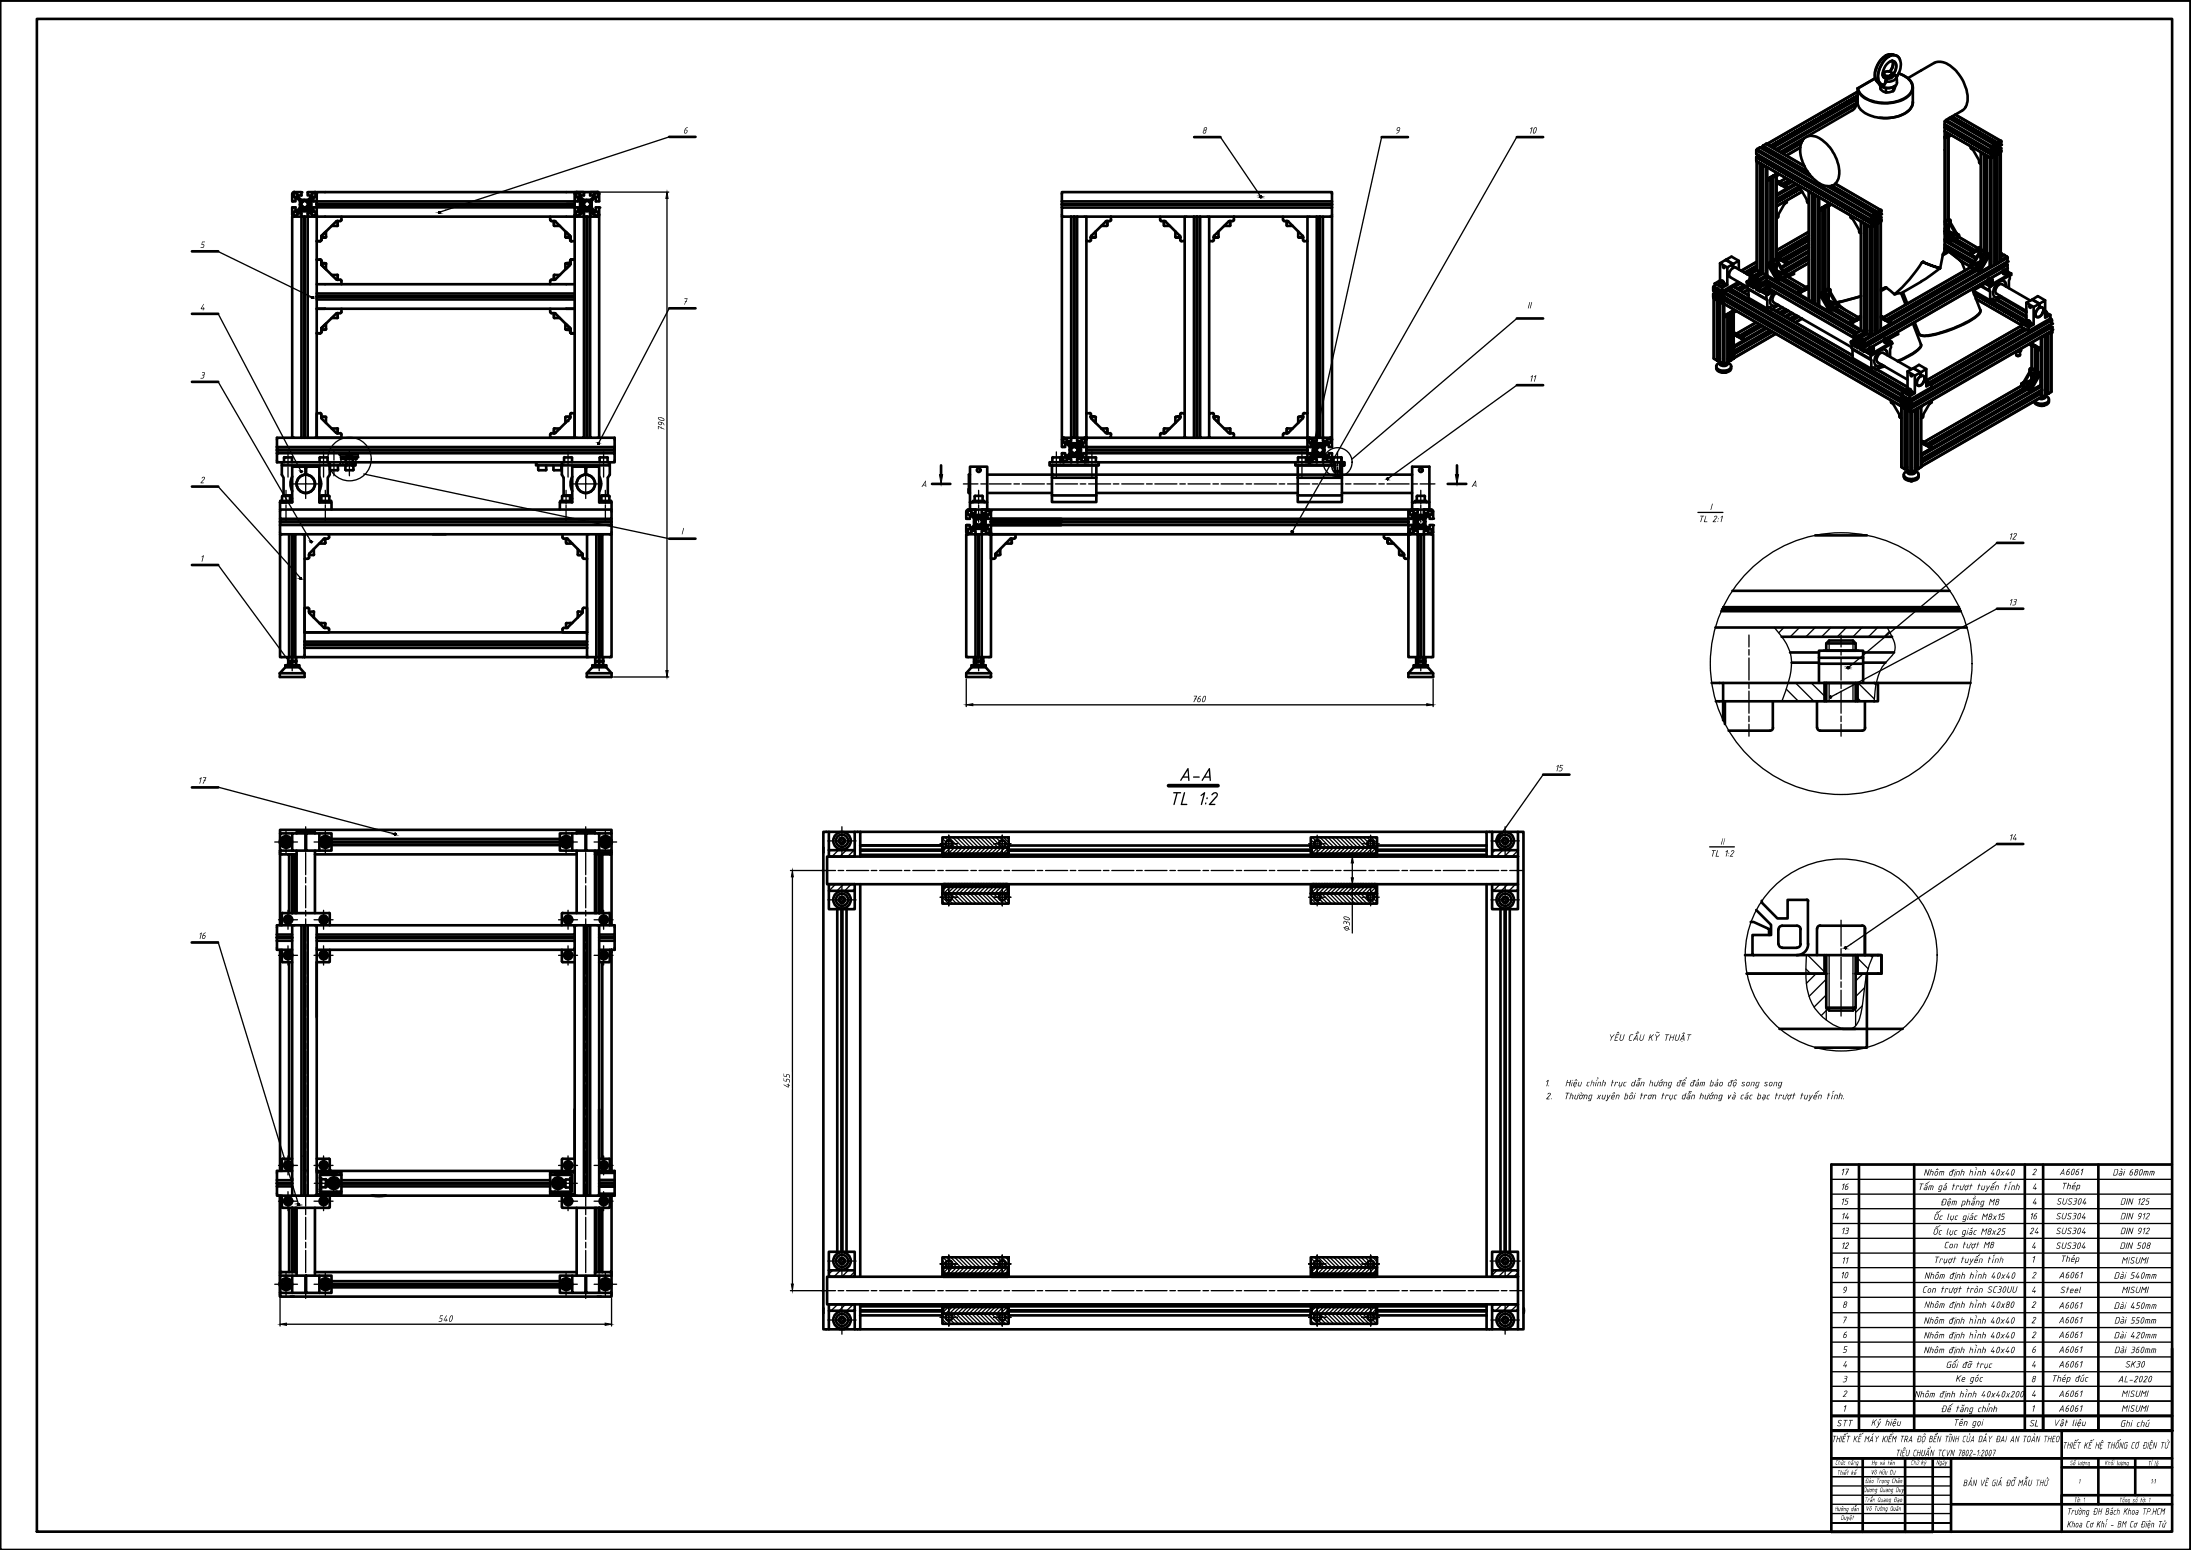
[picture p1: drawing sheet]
<svg xmlns="http://www.w3.org/2000/svg" width="420mm" height="297mm" viewBox="0 0 420 297" stroke-linecap="round" stroke-linejoin="round" font-family="sans-serif">
<defs><g id="words">
<g font-size="3.8">
<text x="225.9" y="149.7">A-A</text>
<text x="224" y="154.3">TL 1:2</text>
</g>
<g font-size="1.9">
<text x="130.9" y="25.6">6</text>
<text x="230.3" y="25.6">8</text>
<text x="267.4" y="25.6">9</text>
<text x="292.9" y="25.6">10</text>
<text x="38.3" y="47.5">5</text>
<text x="38.3" y="59.5">4</text>
<text x="130.7" y="58.4">7</text>
<text x="292.7" y="59.1">II</text>
<text x="38.3" y="72.5">3</text>
<text x="293" y="73.1">11</text>
<text x="127.4" y="82.7" transform="rotate(-90 127.4 82.7)">790</text>
<text x="38.3" y="92.6">2</text>
<text x="176.5" y="93.3">A</text>
<text x="282" y="93.3">A</text>
<text x="325.5" y="100.1">TL 2:1</text>
<text x="327.7" y="97.7">I</text>
<text x="38.3" y="107.6">1</text>
<text x="130.6" y="102.4">I</text>
<text x="384.9" y="103.4">12</text>
<text x="384.9" y="116">13</text>
<text x="228.4" y="134.6">760</text>
<text x="298" y="147.8">15</text>
<text x="37.8" y="150.2">17</text>
<text x="329.7" y="161.9">II</text>
<text x="384.9" y="161.1">14</text>
<text x="327.7" y="164.2">TL 1:2</text>
<text x="37.9" y="179.9">16</text>
<text x="258.7" y="178.6" transform="rotate(-90 258.7 178.6)">∅30</text>
<text x="308.1" y="199.5">YÊU CẦU KỸ THUẬT</text>
<text x="151.4" y="208.6" transform="rotate(-90 151.4 208.6)">455</text>
<text x="296" y="208.2">1.</text>
<text x="299.9" y="208.2">Hiệu chỉnh trục dẫn hướng để đảm bảo độ song song</text>
<text x="296.2" y="210.7">2.</text>
<text x="299.6" y="210.7">Thường xuyên bôi trơn trục dẫn hướng và các bạc trượt tuyến tính.</text>
<text x="352.7" y="225.2">17</text>
<text x="368.7" y="225.3">Nhôm định hình 40x40</text>
<text x="389.4" y="225.2">2</text>
<text x="394.7" y="225.2">A6061</text>
<text x="395" y="227.9">Thép</text>
<text x="404.9" y="225.3">Dài 680mm</text>
<text x="352.7" y="230.9">15</text>
<text x="352.8" y="228">16</text>
<text x="352.8" y="233.7">14</text>
<text x="367.5" y="228.1">Tấm gá trượt tuyến tính</text>
<text x="370.5" y="233.8">Ốc lục giác M8x15</text>
<text x="371.8" y="231">Đệm phẳng M8</text>
<text x="388.9" y="233.7">16</text>
<text x="389.4" y="228">4</text>
<text x="389.4" y="230.9">4</text>
<text x="394" y="233.7">SUS304</text>
<text x="394.1" y="230.9">SUS304</text>
<text x="406.3" y="233.7">DIN 912</text>
<text x="406.3" y="230.9">DIN 125</text>
<text x="352.8" y="236.5">13</text>
<text x="352.8" y="239.3">12</text>
<text x="370.4" y="236.6">Ốc lục giác M8x25</text>
<text x="372.5" y="239.2">Con tượt M8</text>
<text x="388.9" y="236.5">24</text>
<text x="389.3" y="239.3">4</text>
<text x="393.9" y="239.3">SUS304</text>
<text x="394" y="236.5">SUS304</text>
<text x="406.2" y="239.3">DIN 508</text>
<text x="406.3" y="236.5">DIN 912</text>
<text x="352.7" y="245">10</text>
<text x="352.9" y="242.2">11</text>
<text x="368.8" y="245.1">Nhôm định hình 40x40</text>
<text x="370.5" y="242">Trụợt tuyến tính</text>
<text x="389.3" y="242">1</text>
<text x="389.3" y="245">2</text>
<text x="394.6" y="245">A6061</text>
<text x="394.8" y="241.8">Thép</text>
<text x="405.1" y="245.1">Dài 540mm</text>
<text x="406.6" y="242.2">MISUMI</text>
<text x="353" y="247.8">9</text>
<text x="353.1" y="250.6">8</text>
<text x="368.4" y="247.8">Con trượt tròn SC30UU</text>
<text x="368.7" y="250.6">Nhôm định hình 40x80</text>
<text x="389.3" y="247.8">4</text>
<text x="389.3" y="250.6">2</text>
<text x="394.5" y="250.8">A6061</text>
<text x="394.8" y="247.8">Steel</text>
<text x="405.1" y="250.9">Dài 450mm</text>
<text x="406.6" y="247.8">MISUMI</text>
<text x="83.9" y="253.3">540</text>
<text x="352.9" y="253.6">7</text>
<text x="353.1" y="256.4">6</text>
<text x="368.7" y="253.7">Nhôm định hình 40x40</text>
<text x="368.7" y="256.5">Nhôm định hình 40x40</text>
<text x="389.3" y="256.4">2</text>
<text x="389.3" y="253.6">2</text>
<text x="394.5" y="256.4">A6061</text>
<text x="394.5" y="253.6">A6061</text>
<text x="405.1" y="256.5">Dài 420mm</text>
<text x="405.2" y="253.6">Dài 550mm</text>
<text x="353.1" y="262.1">4</text>
<text x="353.1" y="259.2">5</text>
<text x="368.7" y="259.3">Nhôm định hình 40x40</text>
<text x="372.9" y="262.2">Gối đỡ trục</text>
<text x="389.3" y="262.1">4</text>
<text x="389.3" y="259.2">6</text>
<text x="394.5" y="262.1">A6061</text>
<text x="394.5" y="259.2">A6061</text>
<text x="405.2" y="259.3">Dài 360mm</text>
<text x="407.2" y="262.1">SK30</text>
<text x="353.1" y="267.7">2</text>
<text x="353.1" y="264.9">3</text>
<text x="366.9" y="267.8">Nhôm định hình 40x40x200</text>
<text x="374.8" y="264.8">Ke góc</text>
<text x="389.3" y="264.9">8</text>
<text x="389.3" y="267.7">4</text>
<text x="393.1" y="264.8">Thép đúc</text>
<text x="394.5" y="267.7">A6061</text>
<text x="405.9" y="264.9">AL-2020</text>
<text x="406.6" y="267.7">MISUMI</text>
<text x="351.9" y="273.3">STT</text>
<text x="353.1" y="270.5">1</text>
<text x="358.6" y="273.2">Ký hiệu</text>
<text x="371.9" y="270.6">Đế tăng chỉnh</text>
<text x="374.3" y="273.2">Tên gọi</text>
<text x="388.9" y="273.4">SL</text>
<text x="389.3" y="270.5">1</text>
<text x="393.5" y="273.3">Vật liệu</text>
<text x="394.5" y="270.5">A6061</text>
<text x="406.3" y="273.4">Ghi chú</text>
<text x="406.6" y="270.5">MISUMI</text>
<text x="351" y="276.4">THIẾT KẾ MÁY KIỂM TRA ĐỘ BỀN TĨNH CỦA DÂY ĐAI AN TOÀN THEO</text>
<text x="363.3" y="279.1">TIÊU CHUẨN TCVN 7802-1:2007</text>
<text x="395.3" y="277.6">THIẾT KẾ HỆ THỐNG CƠ ĐIỆN TỬ</text>
<text x="376.3" y="284.8">BẢN VẼ GIÁ ĐỠ MẪU THỬ</text>
<text x="396.1" y="290.3">Trường ĐH Bách Khoa TP.HCM</text>
<text x="396.2" y="292.7">Khoa Cơ Khí - BM Cơ Điện Tử</text>
</g>
<g font-size="1.4">
<text x="351.7" y="280.7">Chức năng</text>
<text x="358.7" y="280.7">Họ và tên</text>
<text x="366.2" y="280.7">Chữ ký</text>
<text x="371.1" y="280.7">Ngày</text>
<text x="396.7" y="280.8">Số lượng</text>
<text x="403.4" y="280.8">Khối lượng</text>
<text x="411.6" y="280.9">Tỉ lệ</text>
<text x="352" y="282.6">Thiết kế</text>
<text x="357.2" y="285.9">Dương Quang Duy</text>
<text x="357.3" y="287.9">Trần Quang Đạo</text>
<text x="357.4" y="284.2">Đào Trọng Chân</text>
<text x="358.5" y="282.6">Võ Hữu Dư</text>
<text x="397.5" y="287.9">Tờ: 1</text>
<text x="398.4" y="284.3">1</text>
<text x="406.1" y="287.9">Tổng số tờ: 1</text>
<text x="412.2" y="284.3">1:1</text>
<text x="351.7" y="289.6">Hướng dẫn</text>
<text x="352.8" y="291.3">Duyệt</text>
<text x="357.5" y="289.5">Võ Tường Quân</text>
</g>
</g></defs>
<!-- layer: Net_dam -->
<g fill="none" stroke="#000" stroke-width=".51">
<path d="M0 .1h419.9v296.9h-419.9zM7.1 3.6h409.2v289.9h-409.2zM355.8 19.4a1.57 1.57 0 0 1-.7 1.7l-8.9 5.2M355.8 19.1l.1 .7M355.9 19.8h-.1M356.1 17.6l-17.5 10h.2M356.1 18.9l-16.2 9.3 .6 .4 15.3-8.9M356.1 19l-.3 .2M356.1 17.6l-17.3 10 .6 .3 16.7-9.6-16.7 9.8M356.1 18.6l-16.5 9.5M356.1 16.9l.2 .6M356.1 16.9v.6"/>
<path d="M356.2 16.9l-.1 .1M356.2 17.6a5.3 5.3 0 0 0 4.5 2.2 6.9 6.9 0 0 0 5.4-1.7l.4-.5M359.5 15l-3.4 1.9M359.5 15l-3.3 1.9M359.7 15.5l.9 .7M360.1 15.9l.3 .6M360.3 16.1l.3 .4 .2-.2M360.4 16.5a2.58 2.58 0 0 0 2.9 0M360.4 16.1l.4 .2M360.5 16.3l.1 .2h.2h-.2zM360.6 16.6l-.2-.1v.6l.5 .4 .6 .2M360.7 16.6a2.69 2.69 0 0 0 2.3 0"/>
<path d="M360.7 16.4l.1 .1M361 14.7l.5 .4a.75 .75 0 0 1-.6-.7 .71 .71 0 0 0 .6 .7M361 14.2v.3M361 14.7v.1M361 14.3l.2 .5M361 14l-.2 .2M361.2 13.9l.8-.2a.47 .47 0 0 1 .5 .1 .47 .47 0 0 1 0 .6 .82 .82 0 0 1-1.4-.4zM361.3 14.8h.1M361.4 15.6l-.1 .6-.5 .3M361.4 15.6h.1M361.5 15.1h.2a.85 .85 0 0 0 1.2-.8l.3 .1a.52 .52 0 0 1 .3 .5 .52 .52 0 0 1-.4 .5l-.7 .2h-.8h-.2zM361.7 10.6a4.2 4.2 0 0 0-2.2 4.7"/>
<path d="M361.7 10.6a4.6 4.6 0 0 0-2.2 4.7l.2 .2M362 10.8l.8-.2a1.2 1.2 0 0 1 1.3 .6M362.1 10.8a1.48 1.48 0 0 1 1.6 0 1.48 1.48 0 0 1 .7 1.5l-.2 1.2-.6 1.3v1.1l-.3 .6M362.1 10.8a4.4 4.4 0 0 0-1.9 4.8l.6 .7v.2a1.32 1.32 0 0 0 .7-1.4M362.1 10.8a4.5 4.5 0 0 0-1.9 4.8l.6 .7M362.1 10.4l-.4 .2M362.1 13.7h.1M362.4 13.8a.44 .44 0 0 1 .3 .5 .44 .44 0 0 1-.5 .3h-.1a.77 .77 0 0 1-1.1-.6l.3-.2-.4 .1M362.6 11.7a1.01 1.01 0 0 1 .8 1.5l-.5 1.1a2.02 2.02 0 0 0 .3-2.4zM362.7 11.7a2.69 2.69 0 0 0-1.8 2.8M362.7 14.3a.82 .82 0 0 1-1.3 .6l-.1-.1 .2 .3M362.7 14.2v.3"/>
<path d="M362.7 14.2l.2 .1M362.8 11.7l.1 .4a2.3 2.3 0 0 1-.7 1.6 2.06 2.06 0 0 0 .6-2zM362.8 11.7a2.07 2.07 0 0 1-.5 2M362.9 14.3l.6 .2M362.9 16.7v.8l-.7 .2h-.7v-.8M362.9 14.2v.1M363.3 16.5l-.4 1M363.3 16.5l-.3 .2M363.4 14.5l.2 .2M363.9 14a3.6 3.6 0 0 1 2.7 2.3l-.1 1.2M363.9 14.1a3.2 3.2 0 0 1 2.7 2.6 3 3 0 0 1-2.4 2.5 7.4 7.4 0 0 1-7.5-1.1l-.4-.6-.1-.6M365.7 15l5.1-2.9a3.4 3.4 0 0 1 3.7 1.1 8.1 8.1 0 0 1 2.6 6.3l-.3 1"/>
<path d="M366.6 19.5a3.1 3.1 0 0 1-2.5 2.7l-1.9 .4-1.9-.1M366.6 16.7v2.9a3.3 3.3 0 0 1-2.7 2.7 7.7 7.7 0 0 1-7.2-1.3l-.3-.4-.3-.8v-2.3M56 37.2v1.4M56 39.8v1.4M56 38.6h.6v-.6h.4l.5 .5v.6v.7l-.5 .5h-.4v-.6h-.6M56.3 37.2v.4M56.3 37.6l.1 .1M56.4 36.8h1.3M56.4 37.7h.5M56.4 36.8l-.4 .3M56.9 37l-.6 .1M56.9 37l.1 .1"/>
<path d="M56.9 37.2v.4M57 37.6l-.1 .1M57.8 36.9v.6h-.6v.3l.5 .5h1.4l.5-.5v-.3h-.6v-.6M57.9 38.8l-.1 .4 .1 .3-.2 .2 .1 .1 .2-.2 .5 .1 .3-.1 .2 .1-.1-.2 .1-.3-.1-.4M57.9 39.7v.1M57.9 39.7h.1M58 38.6l.5-.1 .3 .1M58.1 38.7l-.3-.2 .1 .3M58.1 39.7h.5M58.7 38.7l.3-.2-.1 .3M59 36.8h1.4M59.5 38.7l-.1 .1"/>
<path d="M59.6 38.7v1M59.8 38h.3v.6h50.7v-.6h.3l.5 .5 .1 .6-.1 .7-.5 .5h-.3v-.6h-50.7v.6h-.3l-.5-.5-.1-.7 .1-.6zM59.8 37.2v.4M59.8 37.6l.1 .1M59.8 37.1h.7l-.1 .6M59.9 37.7h.5M60.1 38h-.2a2.6 2.6 0 0 0 0 2.3h.2M60.4 36.8l.3 .3M60.7 39.1h49.5M60.7 39.2h49.5M110.2 36.8v4.7h-49.5v-4.7h53.8M110.4 37.2v.4"/>
<path d="M110.4 37.6l.2 .1M110.5 37.7h.5M110.6 36.8l-.4 .3M110.8 38h.2a3.1 3.1 0 0 1 0 2.3h-.2M111 37l-.6 .1M111 37l.1 .1M111.1 37.2v.4M111.1 37.6l-.1 .1M111.2 38.7v1M111.4 38.7l.1 .1M111.9 36.9v.6h-.6v.3l.5 .5h1.4l.5-.5v-.3h-.6v-.6M112 38.8l-.1 .4 .2 .3-.2 .2 .1 .1 .2-.2 .5 .1 .2-.1 .3 .1-.2-.2 .1-.3-.1-.4"/>
<path d="M112.2 38.6l.5-.1 .2 .1M112.2 38.7l-.3-.2 .1 .3M112.9 38.7l.3-.2-.2 .3M113.9 37.2v.4M114 37.1h.6l-.1 .6M114 37.6l.1 .1M114 37.7h.5M114.5 36.8l.4 .3M114.9 37.2v1.4h-.7v-.6h-.3l-.5 .5v.6v.7l.5 .5h.3v-.6h.7M114.9 39.8v1.4M128.3 26.2h5M203.5 38.6h51.8"/>
<path d="M203.5 38.6v-1.8h51.8v1.8M203.5 39.2h51.8M203.5 38.6v.5h51.8v-.5M203.5 39.1h.1M203.5 39.2v.6M228.9 26.3h5M255.3 39.1h.1M255.3 39.2v.6M264.8 26.3h5.1M290.7 26.3h5.1M336.6 29.5l22 12.7-22-12.7v-.7l22 12.7v.7l.3-.1 .1-.4 .2 .1v.3a.7 .7 0 0 1-.3 .8v-.3l-.3 .2v.7l-22-12.7v-.7l22 12.7-22-12.7 .3-.1 22 12.6M336.6 30.8l.1 .1"/>
<path d="M336.7 30.9l21.9 12.7M336.7 31v20.7M336.7 30.9l.1 .2M336.8 31.1l.6 .3v20.7l-.6-.3zM336.8 28.6l.6-.4 9.9 5.8M336.8 28.6l22 12.7 .5-.4M336.8 28.6l-.1 .2M337.2 29.8l-.1 .2M337.4 28.2l9.9 5.8M337.5 31.4l-.1 20.7 .3-.1v-20.6M337.9 31.7v20.7l.6 .4-1.3 .7-.6-.3 1.3-.8zM338 31.7l.5 .3"/>
<path d="M338.1 28.3l-.2 .3M338.5 32v20.8M338.5 32h.2M338.6 27.6l7.2 4.2M338.6 27.6h-.1M338.8 32.1v2.3l.2 .1M338.8 34.4v16.1M339.1 34.1h.2v.3h-.2zM339.1 34.5h-.1M339.1 34.1l1.2-.7zM339.2 34.1h-.1M339.3 34h.1"/>
<path d="M339.4 34.3v15.9M339.6 34.1v15.9M339.9 34v15.9M339.9 28.3h.1M339.9 33.6l.1 .3M340 33.9l-1 .6M340.1 33.6l.1 .1-.1-.1M340.3 33.4l.1 .1M340.3 33.4h.1M340.4 33.4l.2 .2M340.4 33.4l-.2 .3M340.5 33.5v.1a.3 .3 0 0 1-.2 .2 .3 .3 0 0 1-.3 0v-.2"/>
<path d="M340.5 28.6l.1 .1M340.5 34.7l.3 .1-.3 .2M340.6 37.3l.1 .2M340.6 34.7l.4 .1M340.7 33.6l-.2-.1-.4 .4-.4-.1M340.7 33.5h-.1M340.7 33.2v.3l.3-.2M340.8 34.8h.2l-.1 .2M340.8 33.5l-.2 .1M340.9 33.5l-.2 .1M340.9 34.9v.3M340.9 35.2l1.2 .7"/>
<path d="M341 33.4l-.1 .1M341 35.1v.1M341.2 35.1h-.2l-.1 .1M341.2 35.3v-.2l-.1 .2M341.2 35.4a.27 .27 0 0 0 .1-.4 .27 .27 0 0 0-.4 0l.5 .1 .1 .4M341.5 35.2l-.1 .2M341.5 35.2l.7 .4M342 35.8l.2-.2 .2 .1-.2 .2zM342 35.7l-.1 .1M342.1 39.1l-1.2 2M342.2 35.9h-.1M342.3 34.1l-1.3 .8 .1 .1"/>
<path d="M342.3 35.6l.2 .1M342.3 35.6h-.1M342.3 34.2l-1.3 .8M342.4 38.8l-.3 .3M342.5 35.7l.1 .1M342.5 38.5v.2M342.5 38.7l-.1 .2M342.5 35.8v.3l-2 1.1M342.5 29.8v.1M343 34.5l-1.4 .8M343.2 34.7l-1.3 .8M343.5 34.8l-1.4 .8"/>
<path d="M344.1 35.2l-1.6 .9M344.4 35.3l-3.8 2.2-.1 .6M344.7 35.5v.3M344.8 36l-.1-.2-4.1 2.4M345.1 28.3l-2.7 1.5M345.1 28.2l-2.7 1.6M345.1 36.1l.1 .1M345.1 36.1l-4.5 2.7 4.5-2.6M345.1 36.1l-.3-.1-4.3 2.5M345.1 36.2l1.2 2.1M345.2 27.5l-3.4 1.9M345.3 27.4l-3.5 2"/>
<path d="M345.4 36.7l-4.8 2.7-.1-.7M345.4 36.7l-4.8 2.8 .1-.1M345.4 27l-3.9 2.3M345.8 26.5a3 3 0 0 1 4 .7 7.4 7.4 0 0 1 2.5 7.2 2.24 2.24 0 0 1-3.6 .7 7.7 7.7 0 0 1-3.5-7.4l.1-.5zM345.8 26.5l-4.5 2.7 4.5-2.7M345.9 31.9l-7.4-4.3-.6 .3 8.6 5M346.3 38.3l.2 .5M346.5 38.8l.2 .2M346.5 32.9l-8.6-4.9v.3l9 5.1M346.7 36.7v20.7l-2-1.1v-.3M346.7 36.7l.1 .1M347.3 37.2l-.5-.4v20.8l.5 .3"/>
<path d="M347.3 37.2v20.7M347.5 37.1l-.1 .1M347.6 37.2v20.6l-.2 .1M348 37.4l.5 .4v20.8l-.6-.4v-20.7v20.7M348.5 37.8h.2M348.7 37.8v2.3l.3 .2M349.1 39.9l.2-.1v.3l-.2 .1zM349.1 39.8v.1M349.3 39.7v.1M349.6 39.9v15.9M349.8 39.7v15.9M349.9 39.7v15.9"/>
<path d="M349.9 39.4l.1 .3-.7 .4M350.1 39.3v.2h.1l-.1-.1M350.3 35.7l9.1 5.2M350.3 39.2l.1 .1M350.3 39.2h.1M350.3 39.2l-1.2 .7M350.4 39.2l.2 .2M350.4 39.2l-.2 .3M350.5 39.3l-.1 .1a.23 .23 0 0 1-.2 .3 .23 .23 0 0 1-.2-.3M350.5 39.4v15.9M350.5 39.4h-.1M350.6 39.4l-.1-.1-.4 .4-.4-.2"/>
<path d="M350.7 39.3h-.1M350.7 39v.3l.2-.2M350.7 35.7l9.2 5.2M350.8 39.3l-.2 .1M350.9 39.2l-.2 .2M350.9 39.2h.1M351.1 35.6l8.8 5-8.7-5M351.7 35.2l8.8 5.1-.6 .3v.3l.2-.1v.2l-.2 .3-.6 .3-.2-.2 .3-.2v-.3M351.8 35.2l8.8 5.1M355.8 20.1l-15.1 8.7M372.7 24.4l8.9 5.1-8.9-5M372.7 23.8l8.9 5.1"/>
<path d="M372.7 25.2l8.9 5.1M372.7 24.1l9.1 5.3M372.7 25.1l8.9 5.1M372.8 23.2l8.8 5.1v.6l.2-.1 .2-.4 .2 .2v.6l-.2 .4-.2 .1v-.3l-.2 .1v.7M372.8 26.5v15.9M372.9 26.5v15.9M372.9 26.1l.1 .3M373 26.4l-.3 .1M373.1 26v.2h.2l-.2-.1M373.3 25.9l.1 .1M373.3 25.9l-.6 .3 .3 .2a.42 .42 0 0 0 .5-.4v.1a.26 .26 0 0 1-.3 .3 .26 .26 0 0 1-.2-.3M373.3 25.9h.1"/>
<path d="M373.4 25.9l.2 .2M373.4 25.9l-.1 .3M373.4 26.1v15.9M373.5 26.1v15.9M373.5 26v.1l.3-.1M373.5 26.1h.1M373.6 22.6l8.7 5.1M373.8 25.8v.2l.1-.1M373.8 26l-.2 .1M373.8 22.5l9 5.2M373.9 25.9l-.2 .2M373.9 25.9h.1"/>
<path d="M374.7 22l8.7 5-.5 .3-8.8-5 8.7 5.1v.3l.3-.2-.2 .6-.6 .3-.2-.1v-.2l.2-.1v-.3l-.6 .3-8.7-5M374.8 22l8.7 5M376 21.2l-3.3 2.1v24.6M376.8 20.5l-.7 .7M377.7 28.1v.2M377.7 28.3l.4 .3M378.1 28.6l1.2 2.1M379.3 30.8v.3M379.4 30.7v.1M379.4 31.1l.1 .2M379.5 31.3l.2 .1M379.7 29.2v18.5"/>
<path d="M379.7 29.2l.1 .1M380.4 29.6v18.5M380.6 29.7v18.6M380.8 30v18.4M380.9 29.9l.5 .4v20.8l-20.9 12 2-1.1-.1-.4M381.5 30.3h.3M381.6 30.2l.2 .1M381.7 28.2l.2 .1-.2 .2zM381.7 29.9l.2 .2-.2 .1zM381.7 28.9l.5 .3M381.7 30.3l.6-.3v20.7l-.6 .4zM381.7 28.1l.3-.1v.3z"/>
<path d="M381.7 29.8l.3-.1v.3zM381.7 28l-.1 .2M381.8 28.1l-.1 .1M381.8 29.8l-.1 .1M381.8 29.5l.2 .1M382 28.4l.2 .2M382 28.2v.1M382 30v.1M382.1 29.5l.2 .1M382.2 29.4v.2M382.2 28.9l-.4-.3 .4 .3M382.3 29.3l.5 .4"/>
<path d="M382.3 28l.3 .3M382.4 29h.1M382.3 30v20.7M382.3 28.6h.1M382.3 27.8l.6 .3M382.4 28.6l-.1-.1 .6 .2-.2 .1M382.4 28.6l.3 .2M382.4 28.9v.1M382.4 28.5l.4 .2M382.4 28.6v.3M382.5 29.2l.3 .2M382.6 29.5l.2 .2v20.7l-.2-.1z"/>
<path d="M382.7 29l.4 .2M382.7 28.3h.1M382.7 28.8l-.2 .1M382.8 28.3l-.3 .2M382.8 28.3v-.1v.1M382.8 28.3h.1M382.8 28.3v.4M382.8 29.7v-.3l.3-.2-.2-.3-.6 .3-.2 .4v.2l.2-.2v.4M382.9 29.7l.5-.4v20.8l-.5 .3zM382.9 28.9l.2 .2M382.9 27.6l.2 .1M382.9 28.3l.4 .2"/>
<path d="M382.9 28.6l.4 .2M383 28.1l.6 .3M383.1 27.8l.2 .2M383.2 27.3l.2 .2-.2 .1zM383.2 29.1l.2 .1-.2 .1zM383.2 27.2h.3v.2zM383.2 29l.3-.1v.2zM383.3 27.2l-.1 .1M383.3 29h-.1M383.5 27l.1 .1M383.5 27.4h-.1M383.5 29.1l-.1 .1"/>
<path d="M383.5 29.3l-.1 20.8M383.6 29.1l-.2 .2M383.6 27.8l-.3 .2v-.3a.92 .92 0 0 0-.4 1.1l.3 .1 .1-.4 .3-.1v.7M383.6 27.1v.7M36.8 48.2h5M56 41.2l.4 .3M56.3 40.7v.5M56.3 41.2l.1 .1M56.4 41.5h-.4v42.4h4.7v-42.4h-.3M56.4 41.5h1.4l-.1 42.4M56.4 41.3h.5M56.9 40.6l-.6 .1"/>
<path d="M56.9 40.6l.1 .1M56.9 40.7v.5M57 41.2l-.1 .1M57.2 40.7a3.1 3.1 0 0 1 2.3 0v.2M57.8 41.5h.5v42.4M57.8 41.5v-.6h-.6v-.4l.5-.5h.7h.7l.5 .5v.4h-.6v.6M57.9 40.5h.9M58.3 41.5l.1 42.4M58.4 41.5h.1M59 41.5h-.6v42.4M59 41.5v42.4M59 41.5h1.4"/>
<path d="M59.8 40.7v.5M59.8 40.7l.1-.1 .6 .1M59.8 41.2l.1 .1M59.9 41.3h.5M60.5 40.7l-.1 .6M60.7 59.2h49.5M60.7 56.2h49.5M60.7 57.4h49.5M60.7 56.9h49.5M60.7 56.8h49.5M60.7 46.2h.6M60.7 49.8h.6"/>
<path d="M60.7 54.5h49.5M60.7 41.2l-.3 .3M61.4 49.7l.2 .3 .1 .8M61.6 45.4v.6l-.2 .2M61.6 50.4h.8M61.6 45.5h.8M61.7 45.2l-.1 .1M62.3 51.5l-.7-.7 3 2.8M62.4 50.4l.1 .2M62.5 44.4v1M62.5 50.6v1M62.5 45.4l-.1 .1"/>
<path d="M63.6 52.7h1M64.4 42.4l-2.8 2.8 .7-.7M64.6 42.4h.6M64.6 53.6h.6M64.6 42.4h-.1M64.7 52.6l.1 .2M64.7 42.4v.8M64.7 52.8v.8M64.8 43.2l-.1 .1h-1.1M65.2 53.6l.2 .2v.7M65.4 59.2v.6l-.2 .2M65.4 42.1l-.2 .3"/>
<path d="M65.4 41.5v.6M105.5 59.2l.1 .7 .7 .1M105.5 41.5v.6M105.5 42.1l.2 .3h.6M105.7 53.6h.6M105.7 53.6l-.2 .2v.7M106.2 43.2l.1 .1M106.2 42.4v.8M106.3 43.3h1M106.3 52.7h1M106.3 52.6l-.1 1M106.3 42.4h.2"/>
<path d="M106.5 42.4l2.7 2.8M108.4 45.4l.1 .1M108.4 44.4v1M108.5 50.4h.8M108.5 45.5h.8M108.5 50.4l-.1 .2v1M109.2 50.8l-2.9 2.8M109.2 45.2l.1 .1M109.3 45.4v.6l.2 .2M109.5 46.2h.7M109.5 49.8h.7M109.5 49.7l-.2 .3-.1 .8"/>
<path d="M110.2 41.5h1.7v42.4h-1.7zM110.2 41.2l.4 .3M110.4 40.7v.5M110.4 41.2l.2 .1M110.5 41.3h.5M111 40.6l-.6 .1M111 40.6l.1 .1M111.1 40.7v.5M111.1 41.2l-.1 .1M111.4 40.9v-.2a3.1 3.1 0 0 1 2.2 0v.2M111.9 41.5h.5v42.4M111.9 41.5v-.6h-.6v-.4l.5-.5h.7h.7l.5 .5v.4h-.6v.6"/>
<path d="M112.1 40.5h.9M112.4 41.5l.1 42.4M112.5 41.5h.1M113.1 41.5h1.8v42.4h-1.8zM113.1 41.5h-.5v42.4M113.9 40.7v.5M114 40.7v-.1l.6 .1M114 41.2l.1 .1M114 41.3h.5M114.6 40.7l-.1 .6M114.9 41.2l-.4 .3M128.3 59.1h5"/>
<path d="M203.5 41.5v-1.7h51.8v1.7M205.3 41.5v42.4h-1.8v-42.4h4.7M205.8 41.5v42.4h-.5M205.9 41.5v42.4l.1-42.4M206.5 41.5v42.4M208.2 46.2v33M209.1 45.5h.8M209.1 45.4v.6M209.2 45.2l-.1 .1M210 44.4v1M210.1 45.4l-.1 .1M212 42.4l-2.8 2.8"/>
<path d="M212.3 43.2l-.1 .1h-1.1M212.3 42.4v.8M212.7 42.4h-.8M212.9 41.5h-4.7v4.7h.7l.2-.2M212.9 41.5h9.5M212.9 41.5v.6M213 42.1l-.3 .3M222.4 42.1l.2 .3h.6M222.4 42.1v-.6h4.7v4.7h-.7M223.1 43.2l.1 .1M223.1 42.4v.8M223.2 43.3h1"/>
<path d="M223.2 42.4h.2M223.4 42.4l2.7 2.8M225.3 45.4l.1 .1M225.3 44.4v1M225.4 45.5h.8M226.2 45.2v.1M226.2 45.4v.6l.3 .2M227.1 41.5h4.7M227.1 46.2v33M228.8 41.5v42.4M229.4 41.5v42.4M229.5 41.5v42.4"/>
<path d="M230 41.5v42.4h1.8M231.8 46.2v33M232.7 45.5h.8M232.7 45.2v.1M233.6 44.4v1M233.6 45.4l-.1 .1M235.5 42.4l-2.8 2.8M235.8 42.4v.8M235.8 43.2l-.1 .1h-1M236.3 42.4h-.8M236.5 41.5h-4.7v4.7l.8-.1 .1-.7M236.5 42.1l-.2 .3"/>
<path d="M236.5 41.5h9.4M236.5 41.5v.6M245.9 42.1v-.6h4.7v4.7l-.8-.1v-.7M246 42.1l.2 .3M246.2 42.4h.6M246.6 43.2l1.2 .1M246.6 42.4v.8M246.8 42.4h.1M246.9 42.4l2.8 2.8M248.8 45.4l.1 .1M248.8 44.4v1M248.9 45.5h.9"/>
<path d="M249.7 45.2l.1 .1M250.6 41.5h3M250.6 46.2v33M252.3 41.5l.1 42.4h-1.8v1.8h-42.4v-1.8h-2.4M252.9 41.5v42.4h-.5M253 41.5l-.1 42.4M253 41.5v42.4M328.4 55.1v.6M328.4 55.7l.3 .2v-.3l.3 .4v.7l-.2 .1-.1-.3-.3-.2 .6-.3-.6 .3v.7M328.4 57l.2 .2M328.5 57.2v11.5M328.5 55.1l.3 .1-.3 .1z"/>
<path d="M328.5 56.8l.3 .1-.3 .2zM328.5 55.3l.1 .1M328.5 57l.1 .1M328.5 57.1l.3-.1v.3zM328.5 54.9l.6 .4M328.6 54.9l-.2 .1M328.7 54.3v.8l1.4 .8M328.7 54.8l-.3 .1M328.7 54.3l1.4 .8M328.7 54.8l-.2 .1M328.8 55.2h.1M328.8 56.9v.1"/>
<path d="M328.8 55.3v.2l-.3-.1M328.8 55.3l-.3 .1M328.8 55.8l-.1 .1M329 55.6h-.1M329 56.2l-.3 .3M329 56.5l-.3 .3M329.1 56.2h.1zM329.1 56.9l-.2 .1M329.1 57.6l.3-.2v11.6l-.3 .1-.6-.3v-11.5l.6 .3v-.3l-.2-.2v-.1l.2-.1 .6 .3 .2 .5-.3-.1v.3M329.1 57.6v11.5v-11.5M329.2 56.2v.1M329.2 56.9l-.3 .2"/>
<path d="M329.2 56.3v.3M329.2 56.2l.3 .2M329.3 56.7l.3 .2M329.4 55.4l-.3 .2M329.4 54l.3 .3 .5-.1M329.5 54l.3-.2a.26 .26 0 0 1 .4 0 .26 .26 0 0 1-.1 .4h-.4zM329.5 57.1l-.4 .2M329.5 56.4h.1v.1M329.5 56.4l-.4 .4 .5-.3M329.6 56.4h.1M329.6 56.5v.4M329.6 56.9v.2z"/>
<path d="M329.6 56.4v.1M329.6 56.5h.1M329.6 56.4l-.4 .3M329.6 56.9h-.1M329.6 54l.5-.1v.1l-.2 .1zM329.6 57.9v11.6l.6 .3M329.6 57.9v11.5M329.6 57.9l.6 .3M329.6 55.7l-.5 .3M329.7 50.4v3.4l-1 .5M329.7 57.3l-.6 .3M329.7 56.8l.4-.2-.3 .2"/>
<path d="M329.7 57.3v.2M329.8 56l-.4 .2M329.8 53.9v.2M329.8 57.5l-.2 .1M330 54.1h-.1M330 56h.2l-.2 .2zM330 56.4l-.2 .1M330 58l.3-.1v.2zM330 56.3l.3-.2-.1 .3zM330 57.6l.2 .2-.2 .1zM330 56.2l.1 .1M330 57.9l.1 .1"/>
<path d="M330.1 53.9v.2M330.1 56.6l-.3 .2M330.1 57.4l-.1 .1M330.2 54.2l.2-.2v.5M330.2 58.2l.2-.1 .1 .1M330.2 58.2v11.6M330.2 58.1h.1M330.2 58.2h.3M330.3 55.9l.1 .3 .2-.3M330.3 56v.1M330.3 57.7v.1M330.3 56.8l-.5 .3"/>
<path d="M330.3 54a.48 .48 0 0 0-.4-.3 .48 .48 0 0 0-.5 .3v.5l.2 .2a.55 .55 0 0 0 .8-.3M330.3 58.2h.1M330.4 54.2l.7 .4M330.4 56.9l34 19.6M330.5 58.2l33.9 19.6M330.5 58.3v2.3l.3 .1M330.6 57l-.5 .3M330.8 49.8v.1M330.9 57.2l-.5 .3 34 19.6M330.9 57.2l-.2 .1M331 57.2l-.1 .2M331.6 55.5l-.3 .2"/>
<path d="M331.7 59.8l.1 .3M331.9 59.8l.1 .1M331.9 55.7l-.2 .3M332 59.6l.1 .1M332.1 59.6l-1.2 .7M332.1 59.6h.1M332.1 50.6l-1.3-.8-1.1 .6 1.4 .9M332.2 51.3h.5l2.7 1.5M332.2 50.6l1.1-.6v1.6M332.2 59.8v9l-.6 .3-.3-.1v-8.6M332.2 50.6l-.1 .7M332.3 59.7l-.1 .2a.42 .42 0 0 1-.7 .1"/>
<path d="M332.3 59.7l.1 .1-.3-.2-.1 .3-.1-.1M332.3 59.7h-.1a.26 .26 0 0 1-.2 .4 .26 .26 0 0 1-.3-.3M332.3 59.8l-.1 .1M332.3 59.8v8.9M332.4 54.9l2.8 1.6M332.4 54.9l-.1 .1M332.5 59.4v.3l.2-.2M332.5 59.7h-.1M332.6 59.7l-.2 .1M332.7 59.6l-.3 .2M333.2 54l-3.1 1.9v-.8l1-.5v-3.3l1-.7v.8l-.5 .7a.84 .84 0 0 0 0 1l3.4 2M333.3 50l-1.4-.8-1.1 .6 1.4 .8"/>
<path d="M333.4 54.1l-3.2 1.9-.6-.4v.3l.3 .1v.2l-.2 .1-.6-.3-.2-.4v-.1l.2 .1v-.3M333.7 54.3l-1.3 .7M334.3 54.6l-1.3 .8M334.5 54.8l-1.2 .7M334.8 54.9l-1.3 .7M334.8 54v.2M335 55.2l3.8 2.3M335.2 55.4v1.7l3.6 2.1M335.2 55.5l-1 .5M335.2 56.6l-3-1.7-.6 .4 33.7 19.4M335.2 55.4l-1.1 .6M335.4 53.5l.1-.1-.1 .2 .3 .1"/>
<path d="M335.4 53.6v.4M335.4 53.6l-.5 .3M335.4 53.9v.7M335.4 53.3l.3 .2v-.3h.1l.2 .4v.7l-.2 .1-.1-.4-.3-.1 .6-.3M335.4 54.3l-.5-.3v.3l.5 .3M335.4 54.6l-.4-.3v.9l3.6 2.1M335.4 54.5l.2 .3M335.4 53.5l.2 .2M335.5 54.4l.2 .1-.2 .1zM335.5 52.9v.1M335.5 54.6v.1M335.5 54.8l.6 .4v-.4l-.2-.1v-.1l.2-.2 .6 .4 .2 .3v.2l-.3-.2v.3"/>
<path d="M335.5 53l.3-.1-.1 .2zM335.6 52.5h-.2v.8M335.6 53.5l.1 .1h.1M335.7 52.7l.1 .1M335.7 54.5l.1 .1M335.7 52.8l-.2-.2v.3M335.7 52.8l-.2 .1M335.8 53.4l-.1 .2M335.8 53.6h.1M335.8 54.6l-.1 .2-.2-.1M335.8 54.6l-.3 .1M335.8 53.4h.1"/>
<path d="M335.9 53.4l-.2 .1M335.9 53.6h-.1M336 53.8l-.3 .2M336 54.1l-.3 .2M336 53.1l-.1 .1M336.1 54.4l-.2 .2M336.1 54.3l.5-.3h.1l-.5 .4zM336.1 53.7l.1 .1zM336.2 53.9l.4 .1M336.2 53.9v.3M336.3 54.5l-.4 .2M336.3 54.3l.2 .2"/>
<path d="M336.3 55.1l.3 .2M336.5 54.7l-.4 .1M336.5 54.9l.3 .2M336.5 54.6h.2zM336.5 54h.1M336.6 54.1v.3M336.6 54.1l-.4 .2M336.6 54h-.1M336.6 54l-.4 .3M336.6 55.5l.6 .3M336.6 54.1h.1M336.6 53.3l-.5 .3"/>
<path d="M336.7 54l-.1 .1M336.7 51.8l-1.3 .7M336.7 54.8l-.6 .4M336.7 51.5l-1.8 1.1M336.7 50.2l-3 1.7M336.7 53.5l-.3 .2M336.7 51.3l-2 1.1M336.7 50.9l-2.3 1.4 2.3-1.3M336.7 50.2l-2.9 1.7M336.8 54.3l.3-.1-.3 .2M336.8 51.7v.1l-1.3 .7 .6 .4 1.3-.8M336.8 55.1h-.2"/>
<path d="M337 53.9l-.2 .1M337 53.5l.2 .1-.2 .2zM337 53.9l.3-.2v.3zM337 55.6l.3-.2v.3zM337 55.2l.2 .2-.2 .1zM337 53.7l.1 .1M337 55.5l.1 .1M337.1 55l-.1 .1M337.3 53.5l.1 .3M337.3 53.6v.1M337.3 55.3v.1M337.3 54.4l-.5 .3"/>
<path d="M337.4 55.7l-.1 .1M337.7 51.8h.2M337.7 55.6l1.1 .6M337.9 51.9l-1.8 1v.3l-.2-.1 .2 .5 .6 .3 .2-.1v-.2l-.3-.1v-.3M337.9 52.2l-1.8 1M337.9 51.8l-.2 .2M338.3 55.2l.3 .3 .4-.1M338.3 55.3l-.9 .5M338.3 55.1l.4-.1a.26 .26 0 0 1 .4 0 .26 .26 0 0 1-.2 .4h-.4zM338.5 55.1h.4l.1 .1-.5 .1zM338.5 52.8h.2M338.6 53.1v.6"/>
<path d="M338.6 53.7l17.4 10M338.6 53.7l-1.2 .8M338.6 53.1l17.9 10.3M338.6 54.3v.6M338.6 53.1l-1.2 .7v.6l1.2-.7M338.6 54.3l-1.2 .8v.6l.9-.5M338.6 54.3l16.8 9.7M338.7 55.1l-.1 .2M338.7 55.3h.1M338.8 56.5l-1.4-.7 1.2 .6v.9l.2 .2v1.7l.5-.4 .3 .5 1.4-.8M338.8 50.5l1.7-1 .2 .1-.2 .2v1M338.8 56.2v.3"/>
<path d="M338.8 56.2h.1M338.8 56.5h.1M338.8 52.8l-.1 .2M338.8 55.3h.1M338.8 55.3h-.1M338.9 53.9l-1.8 1M338.9 55.1v.2M339 50.7l.1 .1M339 59l.6 .3M339.1 50.8l.2-.1v.3l-.2 .1zM339.1 54l-1.7 1-.3-.1v.3l-.3-.5v-.7l.2-.1 .1 .1v.3l.3 .2M339.1 51.3l.2-.2 1.2 2.1-.2 .1z"/>
<path d="M339.1 51.1l.1 .1M339.2 55.7v-.5a.48 .48 0 0 0-.5-.3 .48 .48 0 0 0-.4 .3l.1 .6h.6M339.2 55.4l16.1 9.4M339.2 55.3l16.1 9.4M339.2 54l-.3 .2M339.2 50.5l.1 .2M339.2 55.2l-.1 .2M339.2 55.6l-.1 .2M339.2 54.1l-.1 .2M339.3 51v.1M339.6 51.3l.4 .2M339.6 51.3v.4"/>
<path d="M339.6 59.3l15.5 8.8M339.7 59.2l15.4 8.9M339.7 51.8h.2M339.7 55.7l-.9 .5v.3l1.2-.6M339.9 51.4v.4M340 51.5v.2l-.2 .2M340 51.5l-.2 .4M340.1 50.8a.24 .24 0 0 1 .2-.1 .24 .24 0 0 1 .2 .2 .46 .46 0 0 1-.5 .6l-.1-.4zM340.1 52.4l.4 .2M340.1 50.9l.2-.2a.35 .35 0 0 1 .2 .5 .35 .35 0 0 1-.5 .2zM340.1 56a2.04 2.04 0 0 0-.5 2.5 .83 .83 0 0 0 1.1-.1M340.1 51.2l.1 .1"/>
<path d="M340.2 51l.2 .1M340.2 51l-.1 .1M340.2 52.6l.3 .2M340.2 51v.1M340.2 50.9h.2v.2l-.3 .2zM340.3 53.2l.1 .1M340.4 53.3l.2-.1 .2 .2-.2 .1zM340.4 50.7l-.3-.2a.55 .55 0 0 0-.5 .8M340.5 56.2a1.23 1.23 0 0 0-.6 1.7l15.1 8.7M340.5 49.5v-15.9v16M340.5 52.3h-.5M340.5 53.1l.1 .1"/>
<path d="M340.5 52.4h-.4M340.5 52.4l.1-.1a.6 .6 0 0 1 .8 0v.1M340.5 49.8l-1.5 .9-.2-.2v2.3l1.9 1.2M340.5 52.3v.1M340.5 51v.8M340.5 51.8l.7 .4M340.5 51.8l-.6 .3M340.6 49.7l.1 .2M340.6 52.3l.4-.2a.26 .26 0 0 1 .3 .1 .26 .26 0 0 1 0 .3l-.3 .1a.26 .26 0 0 1-.3 0 .26 .26 0 0 1-.1-.3zM340.7 58.3a.85 .85 0 0 1-1.1 .2M340.7 49.9l.1-.1v.4h-.1zM340.7 53.4l.1 .2"/>
<path d="M340.7 50.3l.2-.1 1.2 2.1-.3 .1zM340.7 49.1l.3 .2M340.7 50.2v.1M340.7 49.1h-.1M340.7 52.4l.2-.2 .3 .2-.2 .1zM340.8 49.6l.1 .2M340.8 49.2l-.3 .1M340.8 54l3.9 2.2M340.8 49.2l.1 .4M340.8 41.2v.3M340.8 53.4l.2 .1M340.9 41.5l-.4 .3"/>
<path d="M340.9 50.1v.1M340.9 41.1v.1M340.9 49.2v.2h.2a.45 .45 0 0 1 .4 .5M340.9 52.2v.3M340.9 52.5h.2M340.9 49.4h.1a.29 .29 0 0 1 .3 0 .29 .29 0 0 1 0 .4h-.1M340.9 49.6l1.2 .7M340.9 49.5v.1M341 49.5v.1M341 52.5h.1M341.1 52.5h-.2M341.2 52.3v.1"/>
<path d="M341.2 49.5l-.3 .1M341.2 49.7v-.2v.2h-.1M341.4 49.8l.1-.2 .7 .5M341.4 52.3l.9 .5M341.4 52.4v.5l-.3 .2a.38 .38 0 0 1-.6-.3M341.4 52.4l-.3 .3-.4-.1-.2-.2v.4M341.6 58.9l-1.2 .7M341.6 53.5l3.8 2.2M341.7 58.9l-1.3 .7M341.9 53.3l3.8 2.2M341.9 53.3l3.7 2.2M341.9 52.3l.1 .1"/>
<path d="M341.9 52.4h.2l.3 .1-.2 .1zM342 50.2l.2-.2 .2 .2-.2 .1zM342 50.2h-.1M342.1 52.3h.1M342.2 50.3h-.1M342.2 52.6l.1 .1M342.2 50l.3 .2v.3l-1.1 .7M342.3 59.3l-1.3 .7M342.3 52.8l.2-.2v.3l-1.8 1.1M342.3 52.8l-1.6 .9v.3M342.3 52.8h.1M342.4 52.5l.1 .2"/>
<path d="M342.5 50.1l.1 .1M342.5 52.9l3.7 2.2M342.6 59.4l-1.3 .7M342.8 59.5l-1.3 .8M343.4 59.9l-1.3 .7M343.7 52.2h.1M343.7 52.2v.3l-.9 .6M343.7 52.2v.3M343.7 52.2l-1.1 .7M344.8 55.9l.2-.1 .3 .2-.2 .1zM344.9 55.8l-.1 .1h.1M345 55.8h.1"/>
<path d="M345.1 55.8l-3.7-2.2 3.7 2.2M345.1 56h.1M345.3 55.9h.1M345.8 55.4l-.8 .4M345.8 55.4l.1 .2M345.9 55.2l-.1 .2 .2 .2M346.2 55.3l-.1 .2-.1-.1 .4-.1M346.3 55.4l-1.2 .7M346.4 55.3l-.1 .1M346.4 55.2h-.5l-.1 .5M346.4 55v.1M346.4 55v.3"/>
<path d="M346.4 55.2h-.4M346.5 54.9l-.1 .1M346.6 54.9l-.3 .1M346.7 45.5l-6.2 3.6 .3 .1M346.7 54.8l-.2 .2 .2 .1M346.7 49.1l-4.9 2.8M346.7 47.4l-4.6 2.6M346.7 50.4l-4.2 2.5M346.7 46l-5.7 3.3 .1 .1M346.7 45.7l-5.9 3.5M346.7 44.4l-6.2 3.5M346.7 49.3l-4.7 2.8"/>
<path d="M346.7 47.1l-4.8 2.8M346.7 46.8l-5.1 2.9M346.7 48l-4.2 2.4M346.7 48.4l-5.2 3M346.7 49.6l-4.6 2.7M346.7 49.7l-4.6 2.7M346.7 50.4l-4.2 2.4M346.7 46.1l-5.7 3.3M346.7 45.2l-6.2 3.5M346.7 44.5l-6.2 3.5M346.8 57.5h.1M347.5 57.9l.4 .1"/>
<path d="M347.6 57.6h.3M348.5 58.5l.2 .1M348.7 56.3l1.8-1 .2 .1-.2 .1v1.1M348.8 40.2v16M349 56.4l-.3-.1v2.3l2 1.2M349 56.4l.1 .2M349.1 56.6l.2-.1v.3l-.2 .1zM349.1 40.2l-.1 .1M349.1 57l.2-.1 1.2 2-.2 .1zM349.1 56.9l.1 .1M349.2 56.3l.1 .2M349.2 40.2l-.2 .1"/>
<path d="M349.3 40.1h.1M349.3 56.8v.1M349.3 40v15.9M349.4 40v15.9M349.6 57.1v.3M349.7 56.4l.3-.2 .4 .3 .1 .2a.46 .46 0 0 1-.5 .5l-.5-.2zM349.7 57.6h.1M349.8 57.2v.4M350 57.3h.1M350 57.3l-.2 .4M350.1 57.3l-.3 .4M350.1 57.3h.1"/>
<path d="M350.1 58.2h.1M350.1 58.2l.4 .1M350.1 56.6a.26 .26 0 0 1 .4 0 .26 .26 0 0 1-.1 .4 .27 .27 0 0 1-.1 .2 .27 .27 0 0 1-.3-.1zM350.1 57l.1 .1M350.1 56.8l.1-.1-.1 .1M350.2 56.7l.2 .2M350.2 58.4l.3 .2M350.2 56.7h.2v.2l-.3 .2zM350.3 59l.1 .1M350.4 59.1l.2-.1 .2 .2-.2 .1zM350.4 56.5a.51 .51 0 0 0-.4 .7M350.5 58.1a.5 .5 0 0 0 .4 .4 .5 .5 0 0 0 .5-.3"/>
<path d="M350.5 58.1h.1M350.5 58.1h-.5M350.5 58.9l.1 .1M350.5 55.5l-1.5 .9M350.5 56.8v.8M350.5 57.6l.7 .3M350.5 57.6l-.6 .3M350.6 58.1a.56 .56 0 0 1 .8 0v.6l-.5 .2-.4-.2zM350.6 58.1l.3-.2h.3a.25 .25 0 0 1 .1 .4 .25 .25 0 0 1-.4 .1l-.3-.1zM350.6 55.5l.1 .2M350.6 55.7l.2-.1v.3l-.2 .1zM350.7 59.2l.1 .2"/>
<path d="M350.7 56.1l.2-.1 1.1 2-.2 .2zM350.7 56v.1M350.7 58.1l.5-.1v.2h-.4zM350.8 55.4l.1 .2M350.8 59.7l3.9 2.3M350.8 59.1l.1 .2M350.9 55.9v.1M350.9 58v.2M351 58.2h-.1M351.2 58v.2M351.4 58l.9 .6M351.6 59.3l3.7 2.1"/>
<path d="M351.8 59.1l3.8 2.1M351.9 59.1l3.7 2.1M351.9 58.1l.1 .1M351.9 58.2l.2-.1 .3 .1-.2 .2zM352.1 58v.1M352.2 58.3l.1 .2M352.3 58.5l.2-.1v.3l-1.8 1.1M352.3 58.6l-1.6 .8v.4M352.3 58.5v.1M352.4 58.2l.1 .2M352.5 58.7l3.7 2.2M352.5 58.4l1 .9"/>
<path d="M352.5 58.6l.4 .3M352.7 57.8l-.7 .2M354.7 41.3v.4l.4 .2M355.1 41.9l1.2 2.1M356.3 44l.1 .4M356.4 44.4l.1 .2M356.4 44.6l.3 .1M356.7 42.5v20.8M356.7 56.8l-4.6 1.3M356.7 42.4l.1 .2M356.7 56.7l-4.7 1.3M356.7 42.6v20.8l.6 .3"/>
<path d="M356.7 42.6l.6 .3v20.8M357.5 42.9l-.1 20.8 .2-.2v-20.5M357.9 43.2l.6 .3M358.5 43.5v20.8M358.5 43.6h.3M358.6 43.5l.2 .1M358.7 41.5l.2 .1-.2 .1zM358.7 43.2l.2 .1-.2 .1zM358.7 42.1l.5 .4M358.8 41.4l.2-.1v.2zM358.8 43.1l.2-.1v.3zM358.8 41.4h-.1"/>
<path d="M358.8 43.1l-.1 .1M358.8 41.2l-.2 .3M358.9 41.9l.3 .2-.3-.2M358.9 42l.3 .1M358.9 42.7l.1 .1M359 41.5v.1M359 43.2v.1M359 41.7l.2 .1M359.2 42.8l.2 .1M359.3 42.6l.6 .3M359.3 42.6v.3M359.3 41.3l.3 .2"/>
<path d="M359.3 43.2v20.8l-.5 .3v-20.8M359.4 42.3h.1M359.3 41.8l.1 .1M359.3 43.2l-.5 .3M359.4 43.2v20.8M359.4 41l.5 .3M359.4 41.7l.1 .1M359.4 41.7l.4 .3M359.4 41.7v.1M359.4 41.9l.4 .2M359.4 41.9l.3 .2M359.4 41.9l.1 .4"/>
<path d="M359.5 41.8h-.2l.1 .1M359.5 41.8l.3 .2M359.5 42.4l.4 .2M359.6 42.8l.2 .1v20.8l-.2-.2zM359.6 41.5l-.4-.2 .4 .2M359.7 41.6l.1 .4M359.7 42.3l.4 .2M359.8 42.1l-.3 .1M359.8 41.6l-.3 .2M359.8 41.6h.1M359.8 42l-.1 .1M359.9 42.9l.6-.3v20.8l-.6 .3z"/>
<path d="M359.9 42.9v-.3l.2-.1v-.2l-.2-.1-.6 .3-.2 .4v.1l.3-.1v.3M359.9 42.2l.2 .1M360 40.9l.1 .1M360 41.3l.6 .3M360 41.6l.3 .2M360 41.9l.3 .2M360.1 41.1l.2 .1M360.2 40.6l.3 .2h-.3zM360.2 42.3l.3 .2-.3 .1zM360.3 40.5l.2-.1v.3zM360.3 42.2l.2-.1v.3M360.3 42.2l.2 .2"/>
<path d="M360.3 40.5l-.1 .1M360.3 42.2l-.1 .1M360.5 40.2l.1 .1M360.5 40.7h.1M360.5 42.3v.1M360.6 40.4v.6l-.3 .2v-.3l-.1 .1-.2 .7v.3l.2 .1 .1-.3 .3-.2v.7M360.6 42.3l-.1 .3v20.7M361.3 55.1l-.8 .4M361.5 55.1l-.9 .3M361.6 55.2l-1.1 .6M364.4 56.2l-1.3 .2M364.4 56.2l.9 2.2"/>
<path d="M364.7 56l.9 2.2M368.2 54l-3.8 2.2M368.4 50.3a28.8 28.8 0 0 1-5.3 6.1l-1.6-1.3M368.4 50.3h.1M368.6 50.2l-.2 .1M368.6 50.2h.1M371.9 51.4l-3.3-1.2 1.9 .8 1.4 .4-3.7 2.6M372.7 47.9l-.3 .9-.5 2.6M372.7 47.5l5.4 3M372.7 44.4l.8 1.2-.2 .1-.6-.9M372.7 42.4l.8-.4 .3 .1-1.1 .6M372.7 43.8l.3 .2"/>
<path d="M372.7 46.9l5.6 3.2M372.7 47.6l.8 .6M372.7 44.4h.1M372.7 47.2l5.5 3.1M372.7 46.2l5.9 3.4M372.7 47.5l5.3 3.1M372.7 47.7l.7 .5M372.8 43h.3l.4 .2v.2a.46 .46 0 0 1-.5 .5M372.8 43.8l-.1 .6M372.9 43.9v.4M373 44h.1M373 44l-.2 .4"/>
<path d="M373 44.9l.2-.1 .3 .2M373.1 44.8l.3-.1 .1 .2-.3-.1-.1 .1M373.1 44l-.3 .4M373.1 44h.1M373.1 43.3a.27 .27 0 0 1 .5 0 .27 .27 0 0 1-.2 .5 .23 .23 0 0 1-.3 .1 .23 .23 0 0 1-.1-.3zM373.1 43.7l.2 .1M373.1 44.9l.4 .2M373.2 43.5l-.1 .1 .1-.2 .2 .2M373.2 45.1l.3 .2M373.3 43.4h.1v.2l-.3 .2zM373.4 45.7v.1M373.4 45.8l.1-.1 .3 .2-.2 .1z"/>
<path d="M373.4 48.1l-1 .6M373.4 48.1h.1M373.4 48.1l.1 .1M373.5 43.2l-.5 .1a.41 .41 0 0 0 0 .7M373.5 48.1v.1M373.5 45.6l.1 .1M373.5 48.2l2.5 1.9M373.5 45.3v-.4a.48 .48 0 0 1 .5-.3 .48 .48 0 0 1 .4 .3v.4M373.5 45.3l.2 .2h.6M373.5 42.2v1.1M373.5 44.9a.51 .51 0 0 0 .8 .2M373.5 44.3l.7 .3"/>
<path d="M373.5 43.5v.8M373.5 44.3l-.6 .3M373.6 48.2l-1.2 .7M373.6 48.2l2.5 2M373.6 42.2l.1 .2M373.7 46l.1 .1M373.7 44.7l.2-.1a.3 .3 0 0 1 .4 0 .3 .3 0 0 1 .1 .4h-.2a.31 .31 0 0 1-.4 .1 .31 .31 0 0 1-.1-.4zM373.7 42.8l.2-.1 1.2 2-.2 .2zM373.7 42.4l.1-.1v.3l-.1 .1zM373.7 42.7v.1M373.8 44.8l.1-.1 .3 .2h-.4zM373.8 46.5l-1.1-.6 6.1 3.4-1.1-.5 .1-.4"/>
<path d="M373.8 46.1v.4M373.8 42.1l.1 .2M373.9 45.8l.1 .2M373.9 42.6v.1M373.9 45h.2zM373.9 44.7v.2M374.1 44.7v.2M374.3 46.1l3.8 2.2M374.4 44.7l.9 .6M374.5 44.9l-.2 .2M374.5 45.3l-.2 .2M374.6 46l3.7 2.2"/>
<path d="M374.8 45.8l3.8 2.2M374.9 45.8l3.7 2.2M374.9 44.8l.1 .1M374.9 44.9l.2-.1 .3 .1-.2 .2zM375.1 44.7l.1 .1M375.2 45l.1 .2M375.3 45.3l.2-.1v.3l-1.7 1M375.3 45.3l-1.5 .8M375.4 44.9l.1 .2M375.5 45.5l3.7 2.2M375.5 45.4l3.8 2.2M375.6 49.8l2.1 1.2"/>
<path d="M375.8 50.1l1.9 1M376 50.2l.6 1.6M377.7 51.2l-16.8 9.7M377.7 51.3l-16.7 9.6M377.8 50.7l.2-.1 .2 .1-.2 .1zM377.8 50.7l-.1 .2M377.8 48.4l.2-.1 .3 .1-.2 .1zM377.9 51l-.2-.1v.3l1.7 1M378 48.3l-.2 .1M378 50.8l-.1 .2M378 48.3h.1M378.1 55.6l10.2 5.9-.9 .5"/>
<path d="M378.1 55.4l.3 .1M378.1 55.4l1.5 4.1M378.2 56l9.8 5.6M378.3 50.6l-.1 .1M378.3 48.4h.1M378.3 55.2l.1 .3M378.4 56.3l9.4 5.5-9.4-5.4M378.4 55.2h.1M378.4 55.5h.1M378.6 51.8l-16.7 9.6M378.7 50.7l.3 .2 .5-.1M378.7 57.2l8.7 5.1"/>
<path d="M378.8 50.5l.4-.1a.27 .27 0 0 1 .4 .2 .27 .27 0 0 1-.4 .2 .27 .27 0 0 1-.3 0 .27 .27 0 0 1-.1-.3zM378.8 50.5l-.9 .5M378.8 47.9l-.8 .4M378.8 47.9l.1 .2M378.8 51.9l-16.7 9.6M378.9 50.6l.2-.1 .3 .2h-.1zM379.1 50.5v.2M379.2 47.7l-.1 .3-.1-.2h.3M379.3 50.7h-.2h.1M379.3 48.4v.1M379.3 48.5l.2 .1-1.2 2-.2-.1zM379.3 48.1v.3l.2 .1v-.3"/>
<path d="M379.3 47.5l.3-.2-.1 .1 .2 .2M379.3 48.1l.2 .1M379.3 47.6l-.1 .1M379.3 47.7l-.5 .1v.4M379.3 51.6l.3-.1 .2 .1-.3 .1zM379.3 47.9l-1.2 .6M379.3 47.7h-.1a.23 .23 0 0 0-.3 .1 .23 .23 0 0 0 .1 .3M379.3 47.5v.3M379.3 50.5v.2M379.4 51.6l-.1 .2M379.4 47.8v.1M379.4 47.9l-.1 .1"/>
<path d="M379.5 47.4l-.2 .1v.1M379.5 48.4v.1M379.5 51.7l-.1 .2M379.6 59.5a2.17 2.17 0 0 1-1.4 1.6 22.6 22.6 0 0 1-9.3 3.3h-.3a.65 .65 0 0 1-.7-.4l-.9-2.2M379.6 50.6l-.1 .3M379.6 59.5a4.7 4.7 0 0 1-2.7 2.3 19.9 19.9 0 0 1-8.5 2.5l-.5-.3M379.6 48l-.1 .2M379.6 49.1a.38 .38 0 0 1 .5 .1 .38 .38 0 0 1-.1 .5l-.3-.2zM379.6 48l-.2-.1 .3-.2 1.7 1.1M379.6 48l1.6 .9 .2-.1M379.6 48v1.1M379.6 49.3v.7"/>
<path d="M379.6 50l-.6 .4M379.6 50l.7 .4M379.7 51.4h-.1M379.7 51l-.2 .2M379.7 54.8l1.8 1.1M379.7 50.6h.5M379.7 50.5l.5 .1M379.7 48.9a.57 .57 0 0 1 .6 .6M379.7 47.8v-18.5l.6 .4v18.4M379.8 49.1l.3 .2v.2l-.2 .1zM379.8 49.3l.2-.1 .1 .1M379.9 51.5l-.1 .1"/>
<path d="M380 50.9l-.4 .2v-.4a.51 .51 0 0 0-.4-.3 .51 .51 0 0 0-.5 .3l.1 .4a.51 .51 0 0 0 .7 .2M380 50.6l-.4 .2M380 49.2l.1 .1M380 50.6l-.4 .2 .5-.1M380.1 49.7h.1M380.1 49.5l-.2 .1M380.1 49.8l.3 .4M380.2 49.7l.2 .4M380.3 49.5l-.1 .2M380.3 49.6l.1 .5v-.5M380.5 54v.3l-2 1.2v-.3l2-1.2 1 .6v.3l-1-.6 .8 .5v.9l-1.5-.9M380.7 49.3l-.1 .2"/>
<path d="M380.7 49.3l-.4-.6-.6 .2a.5 .5 0 0 0 0 .6 .5 .5 0 0 0 .5 .2l.3-.2v.4M380.9 49.2l-.1 .1M380.9 49l.2 .1v.3l-.2-.1zM381 48.7l-.1 .2M381 53.5l.5-.2 .3 .1 .1 .2-.1 .6-.5 .1-.2-.1zM381 49.5l-.2-.1-1.1 2 .2 .1M381 53.7l-19.3 11.1M381 49.5l-1.1 2M381.1 49.4v.1M381.1 53.5l.3-.2a.27 .27 0 0 1 .4 .1 .27 .27 0 0 1-.1 .4h-.2a.25 .25 0 0 1-.3 0 .25 .25 0 0 1-.1-.3zM381.2 48.9l-.1 .2M381.3 53.5h.3l.1 .1-.4 .1z"/>
<path d="M381.3 55.7l.2 .2v1.7l.5-.4 .4 .4 1.3-.7M381.4 53.5v.2h.2h-.2M381.4 48.8v2.3l-2 1.1v-.3l-1.5-.9M381.5 51h.3M381.5 54.6h.1M381.5 54.9h.1M381.6 54.6l3.8-2.2v.3l-3.8 2.2zM381.6 53.5v.2M381.8 57.3l.6 .3M381.9 53.6v.1a.54 .54 0 0 1-.9-.1l-19.4 11.2M382.3 50.1h.3M382.6 57.5l5.8 3.4"/>
<path d="M382.7 50.4l-.4 .1M382.9 57.3l5.5 3.2M383.4 56.7l-.4 .3-.6-.1M383.5 48.6v.3M383.5 57l4.9 2.8M383.5 48.5v.1M383.9 52l-2.3 1.3M384 51.8l.2-.1a.33 .33 0 0 1 .5 0 .33 .33 0 0 1-.1 .5 .33 .33 0 0 1-.4-.1zM384.1 48.8l-.6 .4M384.1 48.8l.6 .4M384.1 51.8h.5v.1l-.2 .2zM384.1 53.9l.2 .2 .2 .6"/>
<path d="M384.3 50.4v.3M384.3 51.8v.2h.1M384.4 51.7l.4-.3v-.7l-27.4 15.9v.7l.9-.6v.6l.6 .1 .3-.1v-.6M384.5 54.7v.2M384.5 54.7h.1M384.5 54.9a.83 .83 0 0 0-.4-1 .83 .83 0 0 0-1.1 .3 2.22 2.22 0 0 0-.7 2.7 1.05 1.05 0 0 0 1.2-.1M384.6 51.8v.2M384.7 49.2l-1.2 .7M384.7 49.2l.2 .2M384.8 51.5l-.3 .2M384.8 50.2l-27.5 15.8-.2-.1-.1-.4-.3 .1v.3v.3l.4 .5v-.3l.2 .2 27.5-15.9-.2-.1-27.5 15.8M384.9 51.9l-.2 .2-.4 .1-.4-.3-2.4 1.4"/>
<path d="M384.9 51.4l-.1 .1M384.9 52.4a.54 .54 0 0 1-1 0v-.5a.55 .55 0 0 1 1 0v.5M384.9 52.1l.5 .3M385.2 52.8v.6l-.1 .4v1.4M385.4 52.4v.3M388.4 58l.1 3.4M388.4 58l1.1-.6 1.4 .8M388.4 58l1.4 .8M389.2 57.6l-5.4-3.1a1.22 1.22 0 0 0-1.1 1.8l5.7 3.3M389.6 57.4h.1M389.8 58.8l1.1-.6v.8l-.7 .8a.55 .55 0 0 0 0 .7 .55 .55 0 0 0 .7 .2 1.18 1.18 0 0 0 .5-1.8l-.5 .1v-.8l1.1-.6v3.3l1-.5v.6l-4.2 2.4v-.6l1-.6zM390.6 59.3a.56 .56 0 0 1 .6-.4 .56 .56 0 0 1 .5 .5 1.22 1.22 0 0 1-1.3 1.3l-.2-.2v-.4z"/>
<path d="M390.9 58.9v.1M392 60a.21 .21 0 0 0 .2-.2 .21 .21 0 0 0-.2-.3l.2 .2 .1 .5M392 59.7v.1M392 57.6l-1.4-.8-1 .6 1.3 .8M392.3 59.9l.7 .5M392.3 59.8l-.1 .2M36.8 73.2h5M36.8 60.1h5M60.7 63.9h.6M61.3 79.2h-.6v4.7h4.7v-.7l-.2-.2M61.4 79.1l.2 .3 .1 .8M61.6 79.9h.8"/>
<path d="M61.6 63.2h.8M61.7 62.8l-.1 .9-.2 .2M62.4 79.9l.1 .1M62.5 62v1.1M62.5 80v1.1M62.5 63l-.1 .1M64.6 60h.6M64.6 60l-3 2.9 .7-.7M64.7 60v.9M64.8 60.8l-.1 .1h-1.1M106.2 60l.1 .9M106.3 60.9h1"/>
<path d="M106.3 60l2.9 2.9M108.4 62l.1 1.1M108.5 79.9h.8M108.5 63.2h.8M108.5 79.9l-.1 .1v1.1M109.2 62.8l.1 .8 .2 .3M109.5 79.2h.7v4.7h-4.7v-.6l.2-.3M109.5 63.9h.7M109.5 79.1l-.2 .3-.1 .8M208.2 79.2v4.7h4.7v-.6M208.2 79.2h.7M208.9 79.1l.2 .3"/>
<path d="M209.1 79.9l1 .1M209.1 79.4v.6M210 80v1.1M225.4 79.9h.8M225.4 79.9l-.1 .1v1.1M226.4 79.2h.7v4.7h-4.7M226.5 79.1l-.3 .3v.8M232.4 79.2h-.6v4.7h4.7v-.7l-.2-.2M232.4 79.1l.3 .3v.8M232.7 79.9h.8M233.5 79.9l.1 .1M233.6 80v1.1"/>
<path d="M249.8 79.9h-.9l-.1 1.2M250 79.2h.6v4.7h-4.7M250 79.1l-.2 .3-.1 .8M290.7 73.8h5.1M290.7 61h5.1M328.5 68.7l.1 .1M329.4 68.8h.2M329.6 69.5a.72 .72 0 0 0-.6 .7 .72 .72 0 0 0 .6 .7l.9 .1a1.16 1.16 0 0 0 1.3-.8 1.22 1.22 0 0 1-1.6 1.2 1.05 1.05 0 0 1-1.2-1.2M329.6 69.2a.57 .57 0 0 0 .3 .6 .57 .57 0 0 0 .6 .1 .55 .55 0 0 0 .7-.4 .84 .84 0 0 1-.6 .7 .84 .84 0 0 1-.9-.2l-.1-.5M329.7 69.5a.76 .76 0 0 0 1.3 0M329.8 69.5l.2 .2M329.9 69.5l.4 .3"/>
<path d="M329.9 69.6l.4 .1M330.2 71.4h.1M330.2 69.8h.3M330.4 71.4h.1M330.5 71.4h.1M330.5 60.6v9.2M330.6 69.7l.3-.1-.4 .2M330.8 60.4l.2-.1v.3l-.2 .1zM330.9 60.7h-.1M330.9 60.3h.1M331 69.5l-.2 .2M331.1 60.2v.1"/>
<path d="M331.1 60.5v9l-.6 .3M331.1 68.8h.2M331.2 69.2v.2M331.2 69.5l.3 .2M331.5 69.7l.3 .5M331.6 60.2v8.9v-8.9M331.8 60.1l-1 .6M332.3 67.2l.1 .1M332.3 63.8l.3 .1M332.4 68.5l-.1 .3M332.4 63.8l.3 .1M332.4 63.7v.1"/>
<path d="M332.6 63.9l.1 .1M332.6 63.9l-.3 .1M332.7 64.2h.3v.1l-.1 .1M332.7 64v.2M332.7 64.3l1.2 .7M332.7 64.2v.1M333 64.2v.2M333 64.5a.25 .25 0 0 0 .1-.3 .25 .25 0 0 0-.3-.1h-.1l.5 .1v.4M333.2 64.3l-.1 .2M333.2 64.3l.8 .4M333.8 64.9l.2-.2 .2 .1-.3 .2zM333.8 64.8h-.1"/>
<path d="M334.1 64.7l.2 .1M334.2 64.8l.1 .4-2 1.1 .1 .2M336.5 61.8l-3.8 2.2 .1 .1M336.6 61.8l-3.8 2.2M337.2 62.2l-3.8 2.2M337.5 62.3l-3.8 2.2M337.7 62.5l-3.8 2.2M338.3 62.8l-4 2.3M338.6 63l-6.2 3.6M339.2 63.3l-6.8 4v-.7M339.4 63.4l-7.1 4.2M339.7 63.6l-7.4 4.2"/>
<path d="M340.3 64l-7.9 4.5v-.7M340.4 64l-8 4.7M343.7 60.1l-1.3 .7M344.3 60.4l-1.3 .7M344.5 60.5l-1.2 .7M344.8 60.7l-1.3 .7M345.4 61l-1.3 .8M345.4 61.1l-1.2 .7M354.7 61.8v.2l2.1 1.3M354.8 61.7l.2-.1 .3 .1-.2 .1M354.8 65.5v.3M354.8 61.7l.3 .1"/>
<path d="M354.8 61.7h-.1M354.9 66.6l.1 .1M354.9 61.6l-.1 .1M355 61.5v.1M355 66.7l3.6 2.1v-.8l-1.2-.7 1.3 .8v-.3l-1-.6M355 66.7l.1 .3 3.6 2M355 66.9l.1 .1M355.1 67v1.6l3.6 2.1M355.1 61.5l-3.7-2.1 3.7 2.1M355.3 61.7h.1M355.3 65.8l-.5-.3v.3l.5 .3M355.3 64.2v.6"/>
<path d="M355.3 65.1l-.5 .3M355.3 66.1l-.3-.2v.8M355.4 64.8l.2 .2v-.3l.2 .1 .2 .4v.6l-.2 .1-.2-.3-.2-.2 .5-.3-.6 .3v.7M355.4 66.1l.1 .3 .6 .3v-.3l-.2-.3 .2-.1 .3 .1 .5 .6v.1l-.3-.1v.3l.6 .3M355.4 65.1l.2 .2M355.5 64.9l-.2 .6M355.5 65.9l.2 .1-.2 .2zM355.5 64.9l-.1 .2 .2 .2M355.5 64.4v.1M355.5 66.1v.1M355.5 64.5l.3-.1v.2zM355.5 64.2l.2 .1-.2 .2z"/>
<path d="M355.5 66.2l.3-.1-.1 .3zM355.6 64l-.2 .1M355.6 65l.2 .2M355.7 64.3h.1M355.7 66l.1 .1M355.7 63.9l-16.8-9.7-.2 .1 16.8 9.7M355.8 65.1h.1zM355.8 61.2l-.8 .4M355.8 61.2l.1 .2M355.8 64.9l-.2 .1M355.9 64.9l-.2 .2M355.9 61l-.1 .2 .2 .2"/>
<path d="M356 64.7l-.1 .1M356 65.4l-.4 .2M356 65.6l-.4 .3M356.1 65.3h.1zM356.1 66l-.2 .1M356.2 61l-.2 .3v-.2h.4M356.2 65.4v.3M356.2 66.1l-.3 .1M356.2 65.8l.3 .2M356.2 66.6l.4 .2M356.2 65.3l.3 .2M356.3 60.9l-.4 .1"/>
<path d="M356.4 60.9l-.5 .1-.1 .5M356.4 60.8l-.1 .4-1.2 .6M356.4 65.3l.3-.2-.3 .2M356.4 66.2l-.3 .2M356.5 60.7l-.2 .1 .1 .1M356.5 66.5l.2 .1M356.5 66.1l.2 .1zM356.5 65.6h.1M356.5 65.6l-.3 .2M356.5 66h.1M356.6 65.6v.4M356.6 65.6l-.5 .3 .1-.1"/>
<path d="M356.6 65.5l-.1 .1M356.6 64.8l-.5 .3M356.6 60.6l-.3 .2M356.7 65.6h-.1M356.7 60.6l-.3 .1 .3 .2M356.7 63.3l-1.3 .7M356.7 66.4l-.6 .3M356.7 65.9l.4-.2-.4 .2M356.7 65.1l-.4 .2M356.7 63.2l-.1 .1M356.7 63.4l-1.2 .7 .6 .3M356.8 66.6l-.2 .1"/>
<path d="M357 66.8l.2 .1-.2 .1zM357 65.5l-.3 .1M357 65.1l.2 .1-.2 .1zM357 65.4l.3-.1-.1 .2zM357 67.1l.3-.1-.1 .3zM357 65.3v.1M357 67v.1M357.1 65.8l-.4 .1M357.1 66.5l-.1 .1M357.2 65l.2 .3M357.2 65.2h.1M357.2 66.9l.1 .1"/>
<path d="M357.3 65.9l-.6 .3M357.3 63.7l-1.2 .7M357.4 67.3l-.2 .1M357.4 65.3l27.4-15.9v.7l-27.4 15.9zM357.6 63.3h.3M357.9 63.7l-1.8 1M357.9 63.4l-.3 .1M357.9 63.4l-1.8 1M358.3 66.7a.45 .45 0 0 1 .5-.3 .45 .45 0 0 1 .3 .5l-.3 .1a.39 .39 0 0 1-.5-.3zM358.3 66.8l-1 .6M358.3 66.7l.2-.2a.33 .33 0 0 1 .4 0 .33 .33 0 0 1 .1 .4l-.2 .1a.33 .33 0 0 1-.5-.3zM358.5 66.7l.1-.1 .3 .1-.3 .1z"/>
<path d="M358.5 64.3l-.6-.3v-20.8v20.8l-1.3 .7M358.5 64.3l-1.3 .8-.6-.4v.3l.3 .2-.2 .2-.6-.3-.2-.3v-.2l.2 .1v-.3M358.5 64.3h.3M358.6 68.8l.1 .2v1.7l.5-.3 .4 .4 1.3-.8M358.6 66.6v.2h.2M358.7 66.8h-.1M358.7 67.7h.1M358.7 68h.1M358.8 67.8l3.8-2.2v.3l-3.8 2.2zM358.9 66.6l-.1 .2M359 70.5l.6 .3M359.4 63.3h.2"/>
<path d="M359.6 70.8l6 3.4M359.7 70.7l5.9 3.5M359.7 63.6l-.3 .2M360.5 60.6l.2 .1M360.6 63.2l-.1 .1M360.6 60.6l.2 .1M360.6 69.9l-.6 .2h-.4M360.6 60.6h.1M360.7 60.7l-.2 .1M360.7 60.7l.1 .1M360.8 60.8v.2h.3M360.8 60.7v.2"/>
<path d="M360.8 60.7h.1M360.8 61.1l1.2 .7M360.8 61l.1 .1M360.9 61v.2M360.9 60.9h.1M361.1 61.2v-.2v.2M361.1 65.1l-2.3 1.4M361.2 70.1l-.9 .3M361.2 61.3a.24 .24 0 0 0 .1-.3 .24 .24 0 0 0-.3-.1h-.2a.44 .44 0 0 1 .5 .1 .44 .44 0 0 1 .1 .5M361.3 64.9l.2-.1a.28 .28 0 0 1 .4 .1 .28 .28 0 0 1-.1 .4h-.2a.26 .26 0 0 1-.3-.1 .26 .26 0 0 1 0-.3zM361.3 70.2l-1.4 .4M361.4 65l.4-.1v.2l-.1 .1z"/>
<path d="M361.4 67l.2 .3 .1 .5M361.4 61.2l.8 .4M361.4 61.2l-.1 .2M361.5 64.9v.2h.2M361.6 61.2l16.7-9.6-16.7 9.6M361.7 65.1h-.1M361.7 67.8v.2M361.7 67.8h.1M361.7 68.1a.84 .84 0 0 0-.4-1.1 .84 .84 0 0 0-1 .3 2.25 2.25 0 0 0-.8 2.7 .88 .88 0 0 0 1.2-.1M361.8 64.9v.2M361.9 64.8l1.8-1v.3l-1.7 .9M361.9 61.7l.3-.2 .2 .2-.3 .1z"/>
<path d="M361.9 61.7h.1M362.1 65.1a.53 .53 0 0 1-1 0l-2.4 1.4M362.1 65.5l-.2 .2M362.1 65.5v-.4a.51 .51 0 0 0-.5-.3 .51 .51 0 0 0-.5 .3l.1 .5 .2 .2 .5-.1M362.1 65.2l.5 .3v.3M362.1 61.8h-.1M362.2 61.5l.2 .2M362.3 61.5l-.1 .1M362.5 65.9v.7l-.2 .4v1.4M362.5 76.7v.3M362.5 77l.3 .3M362.8 77.4h.1"/>
<path d="M362.9 77.4l1.2 2M363.6 63.7l.1 .3M364.1 79.6v.3M364.1 79.5h.1M364.1 79.8l.1 .2M364.4 76.5v-.7l-34-19.6v.7l-.3-.2-.1-.3-.2 .1v.6l.2 .4 .1 .1v-.3l.3 .2v.7l34 19.6v-.7l.2-.2-33.9-19.6-.3 .2 34 19.6M364.4 76.5l.2 .2v-.3h.1l.3 .4v.7l-.3 .1-.1-.4-.2-.1M364.4 77.7l.1 .3M364.4 78v11.5M364.5 76.2l.2-.2v.3zM364.5 77.9l.2-.1v.2zM364.5 75.8l.2 .1-.3 .2z"/>
<path d="M364.5 77.5l.2 .2-.3 .1zM364.5 76.1v.1M364.5 77.8v.1M364.5 75.5l-.1 .3 .1-.1M364.7 75.1v.7l1.4 .8M364.7 75.6l-.2 .1 .6 .4v.3l-.3-.2v.2l.5 .5 .3 .2 .2-.2-.2-.2v-.3l.6 .3M364.7 75.6l-.3 .1M364.7 75.1l1.4 .8M364.7 76.6l.2 .1-.5 .4M364.7 75.9l.1 .1M364.7 77.6l.1 .1M364.8 75l-33.7-19.4-.6 .4 34 19.6 .2-.1"/>
<path d="M364.8 76.5l-.2 .2M365 77l-.4 .2M365 77.3l-.4 .2M365 76.7l-.6 .4M365 76.3l-.2 .1M365 77.6l-.2 .2M365.1 76.9v.1zM365.1 76.1h.1M365.1 77.1l.1 .3M365.1 77.4l.1 .1 .3-.2 .1 .2M365.1 78.3l.3-.1v11.5l-.3 .2zM365.2 76.3l.1 .1"/>
<path d="M365.2 77.7l-.4 .2M365.2 77l.3 .2M365.2 77.5l.3 .2M365.3 76.3l-.2 .1 .1 .1 .5 .4 .1-.1-.1 .1M365.3 76.3v.1M365.3 74.7l-33.7-19.4v.3l33.4 19.3M365.3 76.6l-.3 .1M365.3 76.2l.3 .2M365.4 74.8l.4 .3 .4-.1 .1-.2M365.4 74.7l.3-.2 .5 .1 .1 .2v.5l-.2 .2-.7-.2zM365.5 74.7l.1-.1a.33 .33 0 0 1 .4-.1 .33 .33 0 0 1 .2 .4l-.3 .1a.33 .33 0 0 1-.4-.3zM365.5 76.3h-.1"/>
<path d="M365.5 77.8l-.4 .2M365.5 77.7l.1 .1zM365.5 77.2h.1l-.1 .1M365.5 77.2l-.4 .2M365.5 74.6l-.8 .5M365.5 76.7l-.2 .2M365.5 77.3l.1 .3M365.5 77.5h.1M365.5 77.3l-.3 .2M365.6 78.6l.6 .4v11.5l-.6-.3zM365.6 78.6v11.6M365.6 76.3l-.1 .1"/>
<path d="M365.6 76.8l-.2 .1M365.6 76.8h.1M365.6 76.8l-.3 .1M365.6 71.2l.1 3.3M365.6 71.2l1.1-.6 1.4 .8M365.6 71.2l1.4 .8M365.6 74.5l-.1 .1M365.7 74.7h.4l-.3 .2-.2-.1zM365.7 78l-.6 .3v11.6l-.6-.3v-11.6l.6 .3v-.3l-.3-.1v-.1l.2-.2 .3 .2 .5 .5v.2l-.2-.2v.3M365.7 74.7v.1M365.7 78v.3M365.7 74.9h.2"/>
<path d="M365.8 76.8h.1M365.8 78.2l-.2 .1M365.8 74.9h.1M365.9 74.6v.2h-.1M365.9 76.7l.3 .1-.3 .1zM365.9 78.4l.3 .2-.3 .1zM365.9 77.1l-.2 .1M366 76.9v.1M366 78.7v.1M366 77l.2-.1v.3zM366 78.8l.2-.2v.3zM366.1 77.3l-.4 .3"/>
<path d="M366.1 78.2l-.2 .1M366.2 76.7l.2 .2M366.2 76.8l.1 .1M366.2 78.5l.1 .1M366.2 71.8l.3 .1-.1 .2zM366.2 79h.3M366.3 77.6l-.6 .3M366.3 77.6l-.2-.1-.2-.4-.2 .1v.3a.7 .7 0 0 0 .4 .8v-.3l.2 .2 27-15.6-.3-.1-26.9 15.5M366.3 74.9l.7 .4M366.4 76.9l26.9-15.5v.6l-26.9 15.6zM366.4 78.2l26.9-15.5v.7l-26.9 15.5zM366.4 78.9l-.2 .1"/>
<path d="M366.4 70.7l-5.4-3.1a1.26 1.26 0 0 0-1.3 1.6l.2 .3 5.7 3.3M366.6 62l1.6 4M366.8 70.6h.1M367 78.6l-.5 .4v11.5l.6-.3v-11.6v11.6M367 72l1.1-.6v.7a1.13 1.13 0 0 0-.4 1.8 1.28 1.28 0 0 0 1-1.8h-.5v-.7l1-.7v3.4l1-.6v.7l-4.1 2.4v-.7l.9-.6zM367.5 78.3l.1 11.6-.3-.2v-11.3M367.6 78.3l.6-.3v11.6l-.6 .3zM367.7 72.5l.1-.1a.54 .54 0 0 1 .6-.4 .54 .54 0 0 1 .5 .5l-.3 .8a.68 .68 0 0 1-.5 .6 .68 .68 0 0 1-.7-.3v-.4zM368.1 72.1h.1M368.2 66v.4l-.2 .3a11.2 11.2 0 0 1-4.2 2.5M368.2 66v.2a5.2 5.2 0 0 1-2.8 2.2l-1.7 .8M368.3 77.9v11.6"/>
<path d="M368.3 77.9l-.1 .1M368.6 79.6v.3M368.6 79.8l-.1 .2M369.2 73.1a.19 .19 0 0 0 .2-.2 .19 .19 0 0 0-.2-.2l.2 .1 .1 .6M369.2 72.9v.1M369.2 70.7l-1.4-.8-1 .7 1.4 .8M369.5 73.1l.7 .4M369.5 72.9l-.3 .3M369.5 73.3l-.3 .3M369.8 77.4l-1.2 2.1M369.9 77.4h-.1M370.1 77.2l-.2 .1"/>
<path d="M370.2 76.7v.3M370.3 77l-.1 .2M386.5 67.4v.7l.5 .1M386.6 68.1l.4 .1M387.2 67.4v.6M387.2 67.3h-.7M387.2 68l-.1 .1M387.4 66.8l-.2 .6M387.4 62v.6l1.4 .8M387.4 62.4l-18 10.4M387.4 73.9l-18.7 10.9M387.4 62l1.4 .8"/>
<path d="M387.4 62.5l-18 10.3M387.5 74l-18.9 10.7M387.5 73.5l.3-.2 .2 .1-.3 .2zM387.5 73.4l-.1 .2M387.7 73.6l-.1 .1M387.9 62.9l-18 10.4M387.9 73.2l-.1 .1M388 73.3v.1M388.2 61.7l.3 .2 .5-.1M388.2 63.1l-18 10.3M388.3 61.5l.2-.1a.32 .32 0 0 1 .4 0 .32 .32 0 0 1 0 .5 .32 .32 0 0 1-.4-.1l-.3-.2zM388.3 63.2h.1"/>
<path d="M388.3 74.5l-18.7 10.8M388.4 61.6l.4-.1 .1 .2-.2 .1zM388.4 63.2l-18.2 10.5M388.4 61.4l-.1 .1M388.5 73.4l.3 .3 .5-.1M388.5 61.5v.2l.2 .1-.1-.1M388.5 73.3l.5-.2a.27 .27 0 0 1 .3 .3 .27 .27 0 0 1-.4 .2l-.3-.1zM388.5 73.3l-.9 .5M388.6 74.6l-18.7 10.9-.8-.5-.1 .2M388.7 73.3l.2-.1 .3 .2-.5 .1zM388.8 61.5v.2M388.9 73.2l-.1 .3"/>
<path d="M388.9 73.4l.1 .1M389 73.5h.1M389 73.4h-.1M389 71.1v.1M389 71.2l.2 .1-1.2 2h-.1zM389 70.8l.3 .1v.3l-.3-.1zM389 66l.3 .2M389.1 62.1v-.4a.51 .51 0 0 0-.5-.3 .51 .51 0 0 0-.4 .3v.5l.3 .1h.5M389.1 74.4l.2-.2 .2 .1-.2 .2zM389.1 73.3v.1M389.1 61.8l.7 .4M389.1 74.4l-.1 .1"/>
<path d="M389.1 61.6l-.1 .2M389.1 62l-.1 .2M389.2 70.6l-.2 .2M389.2 65.8v.3l-.2-.2M389.3 71.2l-.1 .1M389.3 66l.1 .1M389.3 74.4l-.1 .2M389.3 73.3l.1 .1M389.4 70.7l-.1 .2M389.4 71.8a.36 .36 0 0 1 .4 .2 .36 .36 0 0 1-.1 .5l-.2-.3zM389.4 72v.8l-.7 .3M389.4 70.7l1.3 .8"/>
<path d="M389.4 72.8l.6 .3M389.4 74.1l-.1 .1M389.4 73.4l-.1 .2M389.4 73.8l-.1 .2M389.4 66.1l.4 .3 .4-.1M389.4 66.1h.1a.26 .26 0 0 0 .2 .3 .26 .26 0 0 0 .3-.2M389.4 70.5v-4.3l.1 4.3M389.4 73.4h.5M389.4 73.3h.5M389.5 71.7l.4 .2 .1 .3M389.5 71.9h.1l.2 .2v.2h-.2zM389.6 66l.1 .3 .1-.2"/>
<path d="M389.6 66l-.3 .2 .1-.1M389.6 74.2l-.1 .1M389.6 66l1.2 .7zM389.7 66l-.1 .1M389.7 65.9l-.1 .1M389.7 73.6l-.3 .2v-.4a.55 .55 0 0 0-.9 0v.5l.2 .2 .6-.1M389.7 72l-.2 .1M389.7 73.3l-.3 .3 .4-.3M389.7 72l.1 .1zM389.8 73.3v.1M389.8 73.3l-.4 .3M389.8 72.2l-.2 .1"/>
<path d="M389.8 73.4h.1M389.8 66.2l-.1 .1M389.9 72.5h-.1l.3 .4M389.9 66.4l.8 .5M389.9 72.5l.3 .4-.1-.1M390.1 72.2l-.1 .3M390.1 66.5v4.4M390.1 72.4v.4M390.1 66.2l-.1 .2M390.4 72l-.1-.3-.3-.3-.5 .3a.5 .5 0 0 0-.1 .5 .5 .5 0 0 0 .5 .3l.4-.3v.4M390.4 66.7v4.3M390.4 72l-.1 .2"/>
<path d="M390.6 72.1l.2 .1-1.2 2.1-.2-.1zM390.6 66.8v4.3M390.6 72v.1M390.6 71.7l.2 .1v.3l-.2-.1zM390.7 66.5v.1M390.7 67l.2 .1M390.7 66.9h.1M390.7 71.5l-.1 .2M390.7 71.5l.2 .2 .3-.2v2.3l-2 1.2v-.3l-1.8-1.1v.3l1.8 1.1M390.7 75.1l.2 .2M390.8 72.1v.1M390.8 66.6l.1 .1"/>
<path d="M390.9 66.7l-.2-.1v.3l.2 .1M390.9 66.7v.3M390.9 67l.1 .1M390.9 71.6l-.1 .2M391.2 71.5l-1.8-1-.2 .1 .2 .1v1.1M391.2 73.8l-22.9 13.2 1.9-1.1v-.3M391.2 67v6.8M391.2 74.8v.5M391.2 73.8l.1 .2M391.2 64.6v2.3l-.3 .2M391.2 77.8h.1M391.3 76.1l-23 13.3"/>
<path d="M391.3 76v.1M391.3 74.7l-23 13.3 23-13.3v-.6l-23 13.2M391.3 77.8h.1M391.5 64.6h-.2M391.8 75.9l-.5 .2M391.9 75.9l-.5 .2M391.9 75.8l-.1 .3M392 75.8l-.3 .3-.5 .1M392 64.2l-.5 .4v11.5l.5-.3v-11.6v11.6M392 75.6a.63 .63 0 0 1-.9 .6M392 75.1h.3M392.1 60.4l-.1 .1"/>
<path d="M392.1 75.8a.79 .79 0 0 1-1.2 .6h-.1M392.1 60l-.1 .1M392.1 75.8l.3 .2M392.3 60.2l-.1 .2M392.4 76l.3 .4M392.5 63.9l.1 11.6-.3-.2v-11.3M392.6 64l.5-.4v11.5l-.5 .4zM392.7 76.4a.96 .96 0 0 1-1.1 1h-.4a1.47 1.47 0 0 1-1.2-.5M392.7 76.6v.3a1.56 1.56 0 0 1-2.2 .7l-.4-.2-.2-.5M392.7 62.4l.2 .2M393 61l.1 .1-26.9 15.6M393.2 61.1l.1 .3"/>
<path d="M393.2 63.5v11.6M393.3 63.5l-.1 .1M393.3 63.4l-27 15.6M393.3 63l.1 .7M393.3 62l-26.9 15.6M393.4 63.7l-.2 .2M393.4 63.1l-.1 .3M36.8 93.2h5M53.1 85.7v.5h64.7v-.5M53.1 86.9v-.6h64.7v.6M53.1 86.2h64.7M53.1 86.3h.1"/>
<path d="M53.7 97.6v-1.3h2.3v-6.9h2.5l.1 1.6a1.76 1.76 0 0 0-1.5 2.6 1.76 1.76 0 0 0 3 0 1.76 1.76 0 0 0-1.4-2.6v-1.6h2.5v6.9h2.3v1.3M53.7 97.6h63.5v1.8h-63.5zM53.7 99.4v.5h63.5v-.5M53.7 99.9h63.5M53.7 96v.3M54 88.6h-.9v-1.7h64.7v1.7h-.9M54 88.6h9.2v.6h-9.2zM54 89.2v1.8l.4 .6v3.3h1.3l.3 .7M54.1 95.2v.8M54.5 87.6l-.1 1M54.7 87.7h-.2h1.4M55.5 95h-1.3l-.1 .1"/>
<path d="M55.5 95l.1 .1M55.6 95.2v.8M55.9 87.6l.1 .1M56 87.7v.9M56 83.9h-2.9v1.8M56 91.3a2.94 2.94 0 0 0 0 2.8M58.5 89.8h.2M60.7 83.9h49.5M61.2 91.3a2.94 2.94 0 0 1 0 2.8M61.3 96v.3M61.3 87.7h1.4M61.4 87.6l-.1 1"/>
<path d="M61.6 95.2v.8M61.6 80.2l3 2.8M61.7 95h1.3M61.7 95l-.1 .1M62.7 87.6l.1 .1M62.8 87.7v.9M63.1 95l.1 .1M63.1 95.2v.8M63.2 88.6h5v.6h-5v1.8l-.4 .6v3.3h-1.2l-.4 .7M63.2 90l.1 .1h1.4l.1-.1M63.2 89.2v.8M63.6 82.1h1"/>
<path d="M64.6 83h.6M64.7 82.1l.1 .1M64.7 82.2v.8M64.8 89.2v.8M65.1 87.1h3.5M65.3 87.6h1M65.4 88h.9M66.2 90l.1 .1M66.2 89.2v.8M66.3 88.6v-1h1.3v1M66.3 87.8h1.3M66.3 88h1.3"/>
<path d="M66.4 87.6h1.1M66.4 88.6v.6M66.5 87.6h.9M67.4 87.2v.1M67.5 88.6v.6M67.6 87.6h1.1M67.6 88h.8M67.7 89.2v.8M67.8 90l-.1 .1h-1.4M68.2 88.6h34.5M103.2 90l.1 .1h1.3l.1-.1M103.2 89.2v.8"/>
<path d="M104.7 89.2v.8M105.7 83h.6M106.1 90l.1 .1h1.3l.2-.1M106.1 89.2v.8M106.3 82.1h1M106.3 82.1l-.1 .9M107.3 97.6v-1.3h2.4v-6.9h2.5v1.6a1.76 1.76 0 0 0-1.4 2.6 1.76 1.76 0 0 0 3 0 1.76 1.76 0 0 0-1.4-2.6v-1.6h2.5v6.9h2.3v1.3M107.6 89.2v.8M107.7 88.6h9.2v.6h-9.2zM107.7 88.6h-5v.6h5v1.8l.3 .6v3.3h1.3l.4 .7M107.7 95.2v.8M107.8 95h1.4"/>
<path d="M107.8 95l-.1 .1M108.2 87.7h1.3M108.2 87.6l-.1 1M109.2 95l.1 .1M109.2 80.2l-2.9 2.8M109.3 95.2v.8M109.5 87.6l.1 1M109.7 91.3a2.94 2.94 0 0 0 0 2.8M111.9 83.9h1.2M112.2 89.8h.2M114.9 83.9h2.9v1.8h-64.7M114.9 91.3a2.94 2.94 0 0 1 0 2.8"/>
<path d="M115 87.7h1.4M115 87.6l-.1 1M115.3 95.2v.8M115.4 95h1.3l.1 .1M115.4 95l-.1 .1M116.4 87.6l.1 .1M116.5 87.7v.9M116.8 95.2v.8M116.9 89.2v1.8l-.4 .6v3.3h-1.3l-.3 .7M117.8 86.3h.1M185.2 98v1.4M185.3 99.4h.6v-.6h.3l.5 .5v.7v.7l-.5 .5h-.3v-.6h-.6"/>
<path d="M185.5 98v.5M185.5 98l.1-.1 .6 .1M185.5 98.5l.1 .1M185.6 98.6h.5M185.7 94.5h.2M185.9 96.3h3.3v1.3h-3.3zM185.9 96.3v-6.9h3.3v6.9M185.9 91h-.2v3.5v-.8M186.2 98l-.1 .6M186.5 98.3v.2a2.97 2.97 0 0 0 2.2 0v-.2M186.8 95.2v.8M186.9 95h1.4l.1 .1"/>
<path d="M186.9 95l-.1 .1M186.9 97.6h-1.3l-.3 .4M187 97.7v.6h-.6v.3l.5 .5 .7 .1 .7-.1 .5-.5v-.3h-.6v-.6M187.1 99.6l-.1 .3 .1 .4M187.1 99.7l-.2-.3 .1-.1 .2 .2 .5-.1 .3 .1 .2-.2 .1 .1-.2 .3M187.1 98.7h.9M188 98.9v.1M188.1 99.6l.1 .5-.1 .3 .1 .2-.2-.1-.3 .1-.5-.1-.2 .2-.1-.2 .2-.2M188.2 97.6h1.4l.3 .4M188.3 95.2v.8M188.9 99.6v.9M189 98l.1 .6"/>
<path d="M189.1 97.9l.6 .1M189.1 98.6h.5M189.1 97.9l-.1 .1M189.2 94.5h12.4M189.3 98.9h-.2a2.97 2.97 0 0 0 0 2.2h.2M189.7 98l-.1 .6M189.9 99.4h-.6v-.6h-.3l-.5 .5-.1 .7 .1 .7 .5 .5h.3v-.6h.6M189.9 99.4h13.6M189.9 99.4h80.1v-1.8h-80.1v4.8h80.1v-1.7M201.2 88.6h9.4v.6h-9.4zM201.6 89.2h8.5v1.8h-8.5zM201.6 91.6v3.3h8.5v-3.3"/>
<path d="M201.6 94.9v1.3h8.5v-1.3M201.8 87.7h1.4M201.8 87.6l-.1 1M203.2 87.6l.1 .1M203.2 87.7v.9M203.5 99.9h-13.6h80.1v-.5h.6v-.6h.3l.5 .5v1.4l-.5 .5h-.3v-.6h-.6M203.5 88.2l.4 .4M203.5 84.2v1.4M203.6 85.7h.6v-.6h.3l.5 .5 .1 .7-.1 .6-.5 .5h-.3v-.5h-.6l-.1 1.4M203.8 84.2l.1 .6M203.8 88.2l.1 .1M203.8 87.8v.5"/>
<path d="M203.9 84.1h.4M203.9 84.8h.4M203.9 88.4h.4M203.9 83.8l-.4 .4M203.9 84.1l-.1 .1M204.3 87.7l-.5 .1M204.4 84.1l.1 .1M204.4 87.7l.1 .1M204.5 88.2l-.1 .1M204.5 84.2l-.1 .6M204.5 87.8v.5M204.8 88v-.2a2.82 2.82 0 0 1 2.2-.1v.3"/>
<path d="M204.8 84.5v.2a3.1 3.1 0 0 0 2.2 0v-.2M205.3 83.9v.6h-.6v.4l.5 .5h.7h.7l.5-.5v-.4h-.6v-.6M205.3 88.5v-.5h-.6v-.4l.5-.5h1.4l.5 .5v.4h-.6v.5M205.4 86.6l-.1 .1 .1 .2 .2-.2M205.4 87.5h1M205.4 84.9h1M205.4 85.2h1zM205.6 86.7l.2 .1 .5-.1M205.7 85.7h.4M206.3 86.7h.1M206.3 87.2l.1 .1M206.4 85.7l-.8 .1-.3-.2 .1 .3v.8"/>
<path d="M206.4 85.6l.1 .1-.1 .2M206.4 86.6v.1M206.4 85.9l.1 .5-.1 .2M206.4 86.6l.1 .2-.2-.1M206.9 86.6l.1 .1M207 85.8l-.1 .1M207.2 85.8v.9M207.3 84.2v.5M207.3 87.8v.5M207.3 84.7l.2 .1M207.3 88.2l.2 .1M207.3 87.8l.2-.1 .5 .1"/>
<path d="M207.4 84.1h.5M207.4 84.8h.5M207.4 88.4h.5M207.5 84.1l-.2 .1M207.6 85.1h-.2a3.1 3.1 0 0 0 0 2.3h.2M207.9 83.8l.4 .4M207.9 84.1l.1 .1M208 84.2l-.1 .6M208 88.2l-.1 .1M208 87.8v.5M208.2 85.7h-.6v-.6h-.3l-.5 .5v1.3l.5 .5h.3v-.5h.6M208.2 86.9h42.4"/>
<path d="M208.2 86.3h42.4zM208.2 85.7v.5h42.4v-.5M208.2 86.2v2.4M208.3 88.2l-.4 .4M208.6 87.7h1.4M208.6 87.6l-.1 1M209.1 80l.1 .2M209.2 80.2l2.9 2.8M210 87.6l.1 .1v.9M210.1 94.5h38.7M210.6 88.6h37.7M211.1 82.1h1"/>
<path d="M212.1 83h.6M212.2 82.1l.1 .9M212.7 83l.3 .2M212.9 83.9h9.5M222.6 83h.6M222.6 83l-.2 .2v.7M223.2 82.1h1M223.2 82.1l-.1 .9M226.1 80.2l-2.9 2.8M227.1 83.9h2.9M232.7 80.2l2.8 2.8M234.7 82.1h1"/>
<path d="M235.5 82.9l.2 .1M235.7 83h.6M235.7 82.1l.1 .1M235.8 82.2v.8M236.5 83.9h9.4M245.9 83.3v.6M246.2 83h.6M246.2 83l-.2 .2M246.7 82.1h1.1M246.7 82.1l-.1 .9M248.8 89.2v1.8h-38.7v.6h-8.5v-.6h-12.4M248.8 91.6v3.3h8.4v-3.3"/>
<path d="M248.8 94.9v1.3h8.4v-1.3M248.9 87.7h1.3M248.9 87.6l-.1 1M249.7 80.2l-2.9 2.8M250.3 87.6l.1 .1M250.3 87.7v.9M250.6 86.2v2.4M250.7 85.7h.5v-.6h.4l.5 .5v.7v.6l-.5 .5h-.4v-.5h-.5M250.7 88.2l.3 .4M250.9 84.2v.5M250.9 87.8v.5M250.9 84.7l.1 .1"/>
<path d="M250.9 87.8l.1-.1 .6 .1M250.9 88.2l.1 .1M251 84.1h.5M251 84.8h.5M251 88.4h.5M251 83.8l-.3 .4M251 84.1l-.1 .1M251.2 85.1h.3a3.1 3.1 0 0 1 0 2.3h-.3M251.5 84.1l.1 .1M251.5 84.2v.5M251.5 87.8v.5M251.6 84.7l-.1 .1"/>
<path d="M251.6 88.2l-.1 .1M251.7 85.8v.9M251.8 88v-.3a2.82 2.82 0 0 1 2.3 .1v.2M251.8 84.5v.2a3.1 3.1 0 0 0 2.3 0v-.2M251.9 85.8l.1 .1M252 86.6l-.1 .1M252.4 83.9v.6h-.6v.4l.5 .5h.7h.7l.5-.5v-.4h-.6v-.6M252.4 88.5v-.5h-.6v-.4l.5-.5h1.4l.5 .5v.4h-.6v.5M252.5 86.6l-.2 .1 .2 .2 .2-.2M252.5 85.6l.1 .1M252.5 87.5h.9M252.5 84.9h.9"/>
<path d="M252.5 85.2h.1M252.6 85.7l-.1-.1-.2 .1 .2 .2v.8M252.6 85.7h.1M252.6 87.2l-.1 .1M252.7 86.7l.2 .1 .5-.1M252.7 85.7l.4-.1 .3 .2 .2-.2-.1 .3 .1 .8M252.7 85.7h.5M253 83.9h2.3v-42.4h-1.7v42.4M253.6 86.6l.1 .1-.1 .2-.2-.2M254.4 84.2l.1 .6M254.4 87.8v.5M254.4 88.2l.1 .1"/>
<path d="M254.5 87.7l.6 .1M254.5 84.1h.5M254.5 84.8h.5M254.5 88.4h.5M254.5 84.1l-.1 .1M254.5 87.7l-.1 .1M255 83.8l.4 .4M255 84.1l.1 .1M255.1 84.2l-.1 .6M255.1 88.2l-.1 .1M255.1 87.8v.5M255.3 85.7h-.6v-.6h-.4l-.4 .5-.1 .7 .1 .6 .4 .5h.4v-.5h.6v1.4"/>
<path d="M255.3 84.2v1.4M255.4 88.2l-.4 .4M255.6 87.7v.9M255.7 87.7h1.3M255.8 87.6l-.1 .1M255.9 88.6v.6M255.9 89.2h-7.6v-.6h9.4v.6h-.8M256.5 91h14.2M256.9 91h-8.1v.6M256.9 90.3l-.9 .1M256.9 88.6v.6M257.1 87.6l.1 .1"/>
<path d="M257.1 87.7v.9M257.2 89.2v2.4h-8.4M257.2 94.5h13.5M270 99.9l-80.1 .1h13.6M270.2 98v.5M270.3 98.5l.1 .1M270.3 98.6h.5M270.6 98.9h.2a2.97 2.97 0 0 1 0 2.2h-.2M270.7 96.3h3.3v1.3h-3.3zM270.7 96.3v-6.9h3.3v6.9M270.8 97.9l-.5 .1M270.8 97.9l.1 .1"/>
<path d="M270.9 98l-.1 .6M271 99.6v.9M271.2 98.3v.2a2.97 2.97 0 0 0 2.2 0v-.2M271.2 99.6h.1M271.6 95.2v.8M271.7 97.6h-1.3l-.4 .4M271.7 97.7v.6h-.6v.3l.6 .5 .6 .1 .7-.1 .5-.5v-.3h-.6v-.6M271.8 99.6l-.1 .5 .2 .3-.2 .1 .1 .2 .2-.2 .5 .1 .2-.1 .3 .1-.2-.2 .2-.3-.1-.5M271.9 99.7l-.2-.3 .1-.1 .2 .2 .5-.1 .2 .1 .2-.2 .1 .1-.2 .3M271.9 98.7h.9M271.9 98.9v.1M273 97.6h1.3l.4 .4"/>
<path d="M273 95h-1.3l-.1 .1M273 95l.1 .1M273.1 95.2v.8M273.7 98v.5M273.8 98.5l.1 .1M273.8 98l.1-.1 .5 .1M273.9 98.6h.4M274.4 98l-.1 .6M274.7 99.4h-.7v-.6h-.3l-.5 .5v.7v.7l.5 .5h.3v-.6h.7M274.7 98v1.4M364.2 80l.2 .2M364.4 89.4l.1 .1"/>
<path d="M364.9 91a1.18 1.18 0 0 0 1.5 1.2l.4-.1a.97 .97 0 0 0 .9-.8v-.3M365.4 89.5h.2M365.5 90.2a.86 .86 0 0 0 .7 .7 .86 .86 0 0 0 .9-.3l.1-.4M365.5 90.2a.73 .73 0 0 0-.5 1 1.77 1.77 0 0 0 2.7-.1v-.4M365.6 90a.74 .74 0 0 0 .5 .7 .74 .74 0 0 0 .8-.2l.3-.2-.1-.3M365.7 90.2a.85 .85 0 0 0 1.3 0M365.8 90.3l.3 .2h.4l.4-.2M366 90.5l-.1-.2 .3 .2M366.2 92.1l.1 .1M366.3 92.2h.1M366.5 92.1l-.1 .1M366.6 92.1h.1"/>
<path d="M366.8 90.5l.1-.2-.5 .2M367.1 89.5h.2M367.2 90.2l.2 .3M367.4 90.4l.3 .3M368.3 87.1v.2M368.3 89.4l-.1 .1M368.3 88.3l22.7-13.1 .3 .1-23 13.2M368.3 84.5l.2 .1-.2 .1M368.3 84.5l.3 .2M368.3 87.3v.7M368.3 88.6l23-13.3v.7l-23 13.3zM368.4 89.3l-.1 .1"/>
<path d="M368.5 84.6h.1M368.5 80l-.2 .2M368.6 84.8v-.1v.2l.3 .2-.1 .1M368.6 85l1.2 .7M368.6 85h.1M368.6 84.9v.2M368.9 84.9v.2M368.9 85.2a.19 .19 0 0 0 .2-.2 .19 .19 0 0 0-.2-.2h-.3l.5 .1v.5M369.3 85.1l18.8-10.8-18.7 10.9M369.7 85.6h-.1M369.8 85.7h.1M369.9 85.4l.3 .1"/>
<path d="M370.1 85.5h-.2l-.2 .1M370.1 85.5l-.3 .2-.1-.1M370.1 85.5l.1 .1M36.8 108.3h5M53.7 100.7h63.5M53.7 100.6v-.5h63.5v.5M53.7 100v.1M53.7 100.7v1.7M55.4 102.4v23.5h-1.7v-23.5h4.7M56 102.4v23.5M56.1 102.4v23.5M56.6 102.4v23.5"/>
<path d="M58.4 107.1v18.8M59 116.5h-.6v4.7h4.7v-.6M59 116.5l.3 .2M59.2 117.2h.9M59.2 106.2v.6M59.2 116.7v.6M59.3 106.8l-.3 .2M59.3 117.3l2.8 3M59.3 106.1v.1M60.1 117.2l.1 .1M60.2 105.2v1.1M60.2 117.3v1"/>
<path d="M60.2 106.3l-1 .1M61.2 119.4h1.1l.1 .1M61.2 104.2h1.1M62.1 103.3l-2.8 2.8M62.2 103.2h.6M62.3 103.2l-.2 .1M62.4 103.2v.8M62.4 119.5v.8M62.4 104l-.1 .1M62.8 103.2l.3-.2v-.6h-4.7v4.7h.6M63.1 102.4h54.1v23.5h-1.7M107.8 102.4v.6l.3 .2"/>
<path d="M108 103.2h.7M108.5 103.2l.1 .9M108.6 104.2h1.1M108.7 103.2l.2 .1M108.8 103.3l2.8 2.8M109.3 103.8h.1M109.7 119.4h-1.2v.9M110.7 105.2l.1 1.1 .9 .1M110.7 117.3v1M110.8 117.2h.9M110.8 117.2l-.1 .1M111.6 106.1l.1 .7 .2 .2"/>
<path d="M111.7 117.3l-2.9 3M111.7 117.3v-.7l.8-.1v4.7h-4.7v-.6M111.9 107.1h.6M112.5 102.4v23.5M114.3 102.4v23.5M114.8 102.4v23.5M114.9 102.4v23.5M115.5 102.4l-.1 23.5M117.2 100v.1M117.2 100.7v1.7M128.3 103.2h5M185.2 100.7v1.3"/>
<path d="M185.3 102l.3 .3M185.5 101.5v.5M185.5 101.5l.7-.1v.6M185.5 102l.1 .1 .6-.1M186.5 101.7v-.2a2.97 2.97 0 0 1 2.2 0v.2M187 102.3v-.6h-.6v-.3l.5-.5h.7h.7l.5 .5v.3h-.6v.6M187 102.4h.5v23.5l.1-23.5M187.1 101.3h.9M187.2 100.6l-.1 .1M187.3 100.6h.5M187.5 102.4h.1M188 101v.1"/>
<path d="M188.2 102.4h-.6v23.5M188.6 100.4l.1 .1M189 102l.1 .1M189.1 101.4h.6v.6M189.1 101.4l-.1 .6M189.7 102l-.6 .1M189.9 102l-.3 .3M190.8 106.4h.8M190.9 106.1l-.1 .7-.2 .2M191.7 105.2l-.1 1.2M192.8 104.2h1M193.8 103.2h.6"/>
<path d="M193.8 103.2l-2.9 2.9M193.9 103.2v.8M194 104l-.1 .1M194.4 103.2l.2-.2v-.6h-4.7v4.7h.6M203.5 100.6h-13.6h80.1M203.5 100.1h-13.6h80.1v.5M265.5 103.2h.6M265.5 103.2l-.2-.2v-.6h4.7v4.7h-.6M266 103.2l.1 .9M266.1 104.2h1M266.1 103.2l2.9 2.9M268.2 105.2l.1 1.2"/>
<path d="M268.3 106.4h.8M269 106.1l.1 .7M269.2 106.8l.2 .2M270 100v.1M270 100.6v.1M270 102l.4 .3M270.2 101.5v.5M270.3 102l.5 .1M270.8 101.4l-.5 .1M270.8 101.4l.1 .6M270.9 102l-.1 .1M271.2 101.7v-.2a2.97 2.97 0 0 1 2.2 0v.2"/>
<path d="M271.7 102.3v-.6h-.6v-.3l.6-.5h.6h.7l.5 .5v.3h-.6v.6M271.7 102.4h.6v23.5M271.9 101.3h.9M271.9 101v.1M272.3 102.4h.1M272.4 102.4l-.1 23.5M272.9 102.4h-.5v23.5M273.7 101.5v.5M273.8 102l.5 .1 .1-.1M273.8 101.5l.6-.1v.6M274.7 102l-.4 .3M274.7 100.7v1.3"/>
<path d="M329.9 117.1h45.9M330.1 116.7h45.6M330.3 116.4h45.2M332.1 113.2h41.6M347.9 102.6h9.9M382.8 104h5M382.8 116.7h5M53.6 129h4.8M54.7 127.9h2.7M55.3 127.5h-.6v.4l-1.1 1.1M56 126v.6M56 126.8v.6"/>
<path d="M56.6 125.9h57.7M56.7 127.5h.7v.4M57.4 127.9l1 1.1v.7h-4.8v-.7M58.4 121.2h54.1M58.4 123h54.1M58.4 124.1h54.1M58.4 123.5h54.1M58.4 123.6h54.1M62.1 120.3h.7l.3 .3M108.9 120.3h-.8l-.3 .3M112.5 129h4.7M113.5 127.9l-1 1.1v.7h4.7v-.7"/>
<path d="M113.5 127.9h2.7M114.2 127.5h-.7v.4M114.9 126v.6M114.9 126.8v.6M115.6 127.5h.6v.4M116.2 127.9l1 1.1M185.2 129h4.7M186.2 127.9l-1 1.1v.7h4.7h-.2M186.2 127.9h2.7M186.2 127.5v.4M186.9 125.9h-1.7v-23.5h1.8v23.5M188.2 125.9v-23.5h1.7v23.5h-1.7"/>
<path d="M188.9 127.5v.4l1 1.1M189.9 129v.7M270 129h4.7M271 127.9h2.7M271 127.9l-1 1.1M271 127.5v.4M271.7 125.9h-1.7v-23.5h1.7v23.5M272.9 125.9v-23.5h1.8v23.5h-1.7M273.7 127.9l1 1.1v.7h-4.7v-.7M273.7 127.5v.4M328.1 130.9h2.2v3.5h-1.4M328.8 120.3h48.2"/>
<path d="M330.3 130.9h29.7v3.5h-29.7v3.6M330.6 134.4v4.4M339.8 134.4v5.1M339.9 139.5l-.3 .4-.3 .1h-8M341.5 122h21.2M343.1 125h5.6M343.4 127h5.3M348.3 134.4v5.1M348.3 139.5l.3 .4 .3 .1M348.7 130.9v-6.2h8.4v6.2M348.7 126.1h8.4M348.7 127.2h8.4"/>
<path d="M349.5 124.7h6.7M349.7 130.9v3.5M350.1 124.7h5.6M355.2 122.8l.5 .5M356.1 130.9v3.5M357.1 125h6M357.1 127h4.3M357.5 134.4v5.1M357.5 139.5l-.3 .4-.3 .1M360 130.9h17.7M36.8 150.9h5M53.7 159.7v-.7h63.5v.7"/>
<path d="M56 159.7h2.5v3.3h-2.5zM56 159.7h-2.3v3.3h2.3M56.9 159.7v-.2h3.5v.2M58.7 159.7h2.5v3.3h-2.5zM61.2 159.7h2.3v3.3h-2.3M109.7 159.7h2.5v3.3h-2.5M109.7 159.7h-2.4v3.3h2.4M109.7 159.7v3.3M110.5 159.7v-.2h3.5v.2M112.4 159.7h2.5v3.3h-2.5zM114.9 159.7h2.3v3.3h-2.3M158.9 159.4h-1.1v95.3h1.1"/>
<path d="M163.8 159.4h1.1M284.9 159.4h1.1M291 159.4h1v95.3h-1M295.8 148.4h5M348.9 140h8M53.1 179.6h2.9M53.1 179.7h2.9M53.1 179.1h2.9M53.7 161v.6M53.7 163.7h1.7v11.3M53.7 163v14.3M54 175.1v2.2"/>
<path d="M54.1 175h9M54.2 174.9l-.1 .2M54.7 161h.3l.2 .4-.2 .3h-.3l-.3-.3zM55 175.9h.4l.2 .4-.2 .3h-.4l-.2-.3zM55.4 163.7h1.2M56 163.7v11.3M56 177.3v51.8M56.1 163.7v11.3M56.9 163.7h-.3v11.3M56.9 163v12M57.8 177.3h2.9M58.3 177.3v47.1"/>
<path d="M58.4 177.3v47.1M59 177.3v47.1M60.4 163v12M60.4 163.7h50.1M60.7 177.3h49.5v1.8h-49.5zM60.7 179.1v1.2M60.7 179.6h49.5M60.7 179.7h49.5M61.8 175.9h.4l.2 .4-.2 .3h-.4l-.2-.3zM62.1 161h.5l.2 .4-.2 .3h-.5l-.1-.3zM63.1 174.9l.1 .2M63.2 175.1v2.2"/>
<path d="M63.5 160.8h43.8M63.5 162h43.8M63.5 161.3h43.8M63.5 161.4h43.8M107.7 175.1v2.2M107.8 175h9M107.8 174.9l-.1 .2M108.3 161h.4l.2 .4-.2 .3h-.4l-.2-.3zM108.7 175.9h.4l.2 .4-.2 .3h-.4l-.2-.3zM110.2 179.1v1.2M110.2 177.3h2.2M110.5 163v12"/>
<path d="M111.9 177.3v51.8M112.5 177.3v51.8M112.6 177.3v51.8M113.1 177.3h-.5v51.8h.5M113.2 177.3l-.1 51.8M113.2 177.3h4.6v4.7h-2.9M114 163.7h3.2v13.6M114 163v12M114 163.4h3.2M114.3 163.7v11.3M114.8 163.7v11.3M114.9 177.3v44.8h1.9"/>
<path d="M114.9 163.7v11.3M114.9 179.6h2.9M114.9 179.7h2.9M114.9 179.1h2.9M115.5 175.9h.4l.2 .4-.2 .3h-.4l-.2-.3zM115.5 163.7l-.1 11.3M115.8 161h.4l.3 .4-.3 .3h-.4l-.1-.3zM116.8 174.9l.1 .2M116.9 175.1v2.2M117.2 163v.7M117.2 161v.6M157.8 162.4v1"/>
<path d="M158.5 164.2h132.5v5.2h-132.5zM158.9 162.9v1.3h4.9v-1.3M158.9 169.4h4.9v1.3h-4.9zM158.9 162.9v-3.5h4.9v3.5M158.9 170.7v3.5h4.9v-3.5M158.9 162.9h4.9M160.5 174.2v65.7M161.1 160.6h.6l.3 .5-.3 .6h-.6l-.4-.6zM161.1 171.9h.6l.3 .6-.3 .5h-.6l-.4-.5zM161.3 174.2v65.7M161.4 174.2v65.7M161.5 174.2v65.7"/>
<path d="M162.3 174.2v65.7M164.9 162v-2.6h120v2.6M164.9 162.9h15.7M164.9 162v2.2M164.9 169.4v75.3M164.9 162h15.7M164.9 163.8h15.7M164.9 162.8h15.7M164.9 163h15.7M180.6 160.5h12.7v1.9h-12.7zM180.6 171.2v2h12.7v-2M180.6 171.2h12.7"/>
<path d="M180.6 162.4v1.8M180.6 169.4v1.8M180.8 162.4h12.4v1.8h-12.4zM180.8 171.2v-1.8h12.4v1.8M180.8 169.4h12.4M180.8 163.6h12.4v.6h-12.4zM180.8 169.5v.5M181.1 163.6a.28 .28 0 0 0-.3 .3 .28 .28 0 0 0 .3 .3M181.1 169.4a.28 .28 0 0 0-.3 .3 .28 .28 0 0 0 .3 .3M192.9 163.6a.28 .28 0 0 1 .3 .3 .28 .28 0 0 1-.3 .3M192.9 169.5a.28 .28 0 0 1 .3 .2 .28 .28 0 0 1-.3 .3M193.2 169.5v.5"/>
<path d="M193.3 162.9h57.9M193.3 162.4v1.8M193.3 169.4v1.8M193.3 162h57.9M193.3 163.8h57.9M193.3 162.8h57.9M193.3 163h57.9M251.2 160.5h12.7v1.9h-12.7zM251.2 171.2v2h12.7v-2M251.2 162.4v1.8M251.2 169.4v1.8M251.4 162.4h12.4v1.8h-12.4z"/>
<path d="M251.4 169.4h12.4v1.8h-12.4zM251.4 164.2v-.6h12.4v.6M251.4 169.5v.5M251.7 163.6a.28 .28 0 0 0-.3 .3 .28 .28 0 0 0 .3 .3M251.7 169.4a.28 .28 0 0 0-.3 .3 .28 .28 0 0 0 .3 .3M263.5 163.6a.28 .28 0 0 1 .3 .3 .28 .28 0 0 1-.3 .3M263.5 169.5a.28 .28 0 0 1 .3 .2 .28 .28 0 0 1-.3 .3M263.8 169.5v.5M263.9 169.4v1.8h-12.7M263.9 163.8l21 .1M263.9 162.9h21M263.9 162.4v1.8"/>
<path d="M263.9 162.8h21M263.9 163h21M284.9 162h-21M284.9 162v2.2M284.9 169.4v75.3M286 162.9h5v1.3h-5zM286 169.4h5v1.3h-5zM286 162.9v-3.5h5v3.5M286 170.7v3.5h5v-3.5M287.6 174.2v65.7M288.2 160.6h.6l.3 .5-.3 .6h-.6l-.3-.6zM288.2 171.9h.6l.3 .6-.3 .5h-.6l-.3-.5z"/>
<path d="M288.4 174.2v65.7M288.5 174.2v65.7M288.6 174.2v65.7M289.4 174.2v65.7M335.6 176.7h.5l3 1.3v1.2M336.6 174.4l2.9 2.8v2h-3.6v3.6l.2 .2M340.9 178.1v2.8M341.6 177.4h2.8a.7 .7 0 0 1 .7 .7M341.6 177.4a.7 .7 0 0 0-.7 .7M345.1 178.1v2.8M346.3 172.5h-3.7v3.5h-1.9l-3-3v-.4M346.4 172.4l.2 .2"/>
<path d="M346.5 172.7v8.2M348.3 178v5M348.9 177.4h8M348.9 177.4h-.3l-.3 .5M356.9 177.4h.3l.3 .5M357.5 178v5M382.8 161.7h5M36.7 180.6h5.1M53.1 180.3h2.9M53.7 182v42.4M54 182v2.3M54.1 184.2l.1 .1"/>
<path d="M54.1 184.4h1.9M55 182.7h.4l.2 .4-.2 .4h-.4l-.2-.4zM55.4 184.4v37.7M56 182h-2.9v-4.7h4.7v51.8h-1.8M60.7 180.3h49.5v1.7h-49.5zM60.7 182v42.4h49.5M60.7 184.4h2.4M61.8 182.7h.4l.2 .4-.2 .4h-.4l-.2-.4zM63.2 182v2.2l-.1 .1M107.7 182v2.3M107.7 184.2l.1 .1M107.8 184.4h2.4"/>
<path d="M108.7 182.7h.4l.2 .4-.2 .4h-.4l-.2-.4zM110.2 182v40.1h-2.4M114.9 180.3h2.9M114.9 184.4h1.9M115.4 184.4v37.7M115.5 182.7h.4l.2 .4-.2 .4h-.4l-.2-.4zM116.9 182v2.2l-.1 .1M117.2 182.4v-.4v42.4M334.5 183h26.1v3.6h-4.9M334.8 186.6h15.3M340.9 180.9a.7 .7 0 0 0 .7 .7M341.1 197.2h23.6"/>
<path d="M345.1 180.9a.7 .7 0 0 1-.7 .7h-2.8M346.6 180.9a2.14 2.14 0 0 1-2.2 2.1M349.7 183v3.6M355.7 193.1l-.5 .6h-4.6M356.1 183v3.6M357.8 186.6v14.2h-9.9M110.2 212.6v16.5M114.9 212.6v16.5h-1.8M53.1 226.1l2.9 .1M53.1 226.8v2.3h2.9M53.1 226.8h2.9M53.7 229.1v14.7h1.7v-12.3"/>
<path d="M54 222.2v2.2M54 229.1v2.2M54.1 231.3l.1 .1M54.1 231.5h9M55 229.8h.4l.2 .4-.2 .3h-.4l-.2-.3zM55 223h.4l.2 .3-.2 .4h-.4l-.2-.4zM55.2 229.8a.36 .36 0 0 1 .3 .5 .36 .36 0 0 1-.6 .1 .36 .36 0 0 1 .3-.6l.3 .1M56 223.3v.1M56 231.5v12.3M56 223.3a.78 .78 0 0 0-1.2-.7 .78 .78 0 0 0 0 1.4 .78 .78 0 0 0 1.2-.6M56 227.4h-2.9M56 226.7l-2.9 .1"/>
<path d="M56 222.1h-1.8l-.1 .1M56 224.4h-2.9v2.3M56.1 231.5v12.3M56.6 231.5v12.3h.3M56.9 231.5v13M58.3 224.3v4.8h-.5M58.3 229.1h.1M58.4 224.3v4.8M58.4 224.3v4.8h.6M59 224.3v4.8M60.4 231.5v13M60.7 223.9v5.2h-1.7"/>
<path d="M60.7 224.7h.9v.5h-.3v3.2h.3v.4h-.9M60.7 229.1h51.7M60.7 222.1h2.4M61.6 226h.8M61.6 227.5h.8M61.6 224.7h2.8v.5h-2.8M61.6 228.4h2.8v.4h-2.8M61.8 223h.4l.2 .3-.2 .4h-.4l-.2-.4zM61.8 229.8h.4l.2 .4-.2 .3h-.4l-.2-.3zM62.4 226l.1 .1M62.5 226.1v1.3v-.4M62.5 226.2h.5"/>
<path d="M62.5 226.8h.4M62.5 226.7h.4M62.5 227.3h.5M62.5 227.4l-.1 .1M63.1 222.1l.1 .1M63.2 231.3l-.1 .1M63.2 224.1l.2 .3M63.2 222.2v2.2M63.2 229.1v2.2M63.8 226.4h.4l.2 .4-.2 .3h-.4l-.3-.3zM64.4 224.7h1v.5h-1M64.4 228.4h1v.4h-1"/>
<path d="M65.4 226.2h40.1M65.4 227.4h40.1M65.4 226.8h40.1M65.4 226.7h40.1M65.4 225.2v3.2M71.2 229.1h2.8M71.4 229.1h2.4M105.5 225.2v3.2M106.5 224.7h-1v.5h1M106.5 228.4h-1v.4h1M106.7 226.4h.4l.2 .4-.2 .3h-.4l-.2-.3zM107.7 222.2v2.2"/>
<path d="M107.7 229.1v2.2M107.7 231.3l.1 .1M107.8 231.5h9M107.8 222.1l-.1 .1M107.9 226.2h.5v1.3l.1 .1M107.9 227.4h.5M108 226.8h.4M108 226.7h.4M108.5 227.6h.8M108.5 226h.8M108.5 226l-.1 .2M108.7 229.8h.4l.2 .4-.2 .3h-.4l-.2-.3z"/>
<path d="M108.7 223h.4l.2 .3-.2 .4h-.4l-.2-.4zM109.2 224.7h-2.7v.5h2.7M109.2 228.4h-2.7v.4h2.7M110.2 224.7h-1v.5h.4v3.2h-.4v.4h1M110.5 231.5v13M114 231.5v13M114.3 231.5v12.3M114.8 231.5v12.3M114.9 231.5v12.3M114.9 224.4h2.9v4.7h-2.9M114.9 226.2h2.9M114.9 227.4h2.9"/>
<path d="M114.9 226.8h2.9M114.9 226.7h2.9M114.9 224.8h2.9M114.9 226.1h2.9M114.9 228.8h2.9M115.4 231.5l.1 12.3M115.5 223h.4l.2 .3-.2 .4h-.4l-.2-.4zM115.5 229.8h.4l.2 .4-.2 .3h-.4l-.2-.3zM116.8 222.1l.1 .1M116.9 231.3l-.1 .1M116.9 222.2v2.2M116.9 229.1v2.2"/>
<path d="M117.2 229.1v14.7h-3.2M351 223.2h65.3M53.7 245.8v.6M53.7 244.5v-.7v4.7h63.5v-.7M53.7 247.8v.7M54.7 245.8h.3l.2 .3-.2 .4h-.3l-.3-.4zM55.4 243.8h1.2M55.7 248.5h.6M56 247.8v-3.3h2.5v3.3M56 244.5h-2.3v3.3h2.3M56 247.8h2.7M58.7 244.5h2.5v3.3h-2.5z"/>
<path d="M60.4 243.8h50.1M61.2 244.5h2.3v3.3h-2.3M62.1 245.8h.5l.2 .3-.2 .4h-.5l-.1-.4zM63.5 245.5h43.8M63.5 246.7h43.8M63.5 246.1h43.8M63.5 246.2h43.8M108.3 245.8h.4l.2 .3-.2 .4h-.4l-.2-.4zM109.7 244.5h2.5v3.3h-2.5zM109.7 244.5h-2.4v3.3h2.4M112.2 247.8h.2M112.4 244.5h2.5v3.3h-2.5z"/>
<path d="M114.6 248.5h.6M114.9 244.5h2.3v3.3h-2.3M115.8 245.8h.4l.3 .3-.3 .4h-.4l-.1-.4zM117.2 243.8v.7M157.8 250.7v.9M158.5 244.7h132.5v5.3h-132.5zM158.9 243.4v1.3h4.9v-1.3M158.9 250h4.9v1.2h-4.9zM158.9 243.4v-3.5h4.9v3.5M158.9 251.2v3.5h4.9v-3.5M158.9 243.4h4.9M160.9 254.7h1"/>
<path d="M161.1 241.2h.6l.3 .5-.3 .5h-.6l-.4-.5zM161.1 252.5h.6l.3 .5-.3 .5h-.6l-.4-.5zM163.8 254.7h1.1M164.9 252.1v2.6h120v-2.6M164.9 250v2.1M164.9 250.3h15.7M164.9 252.1h15.7M164.9 251.1h15.7M164.9 251.2h15.7M164.9 251.3h15.7M180.6 240.9h12.7v2h-12.7zM180.6 251.7v2h12.7v-2"/>
<path d="M180.6 251.7h12.7M180.6 242.9v1.8M180.6 250v1.7M180.8 242.9h12.4v1.8h-12.4zM180.8 251.7v-1.7h12.4v1.7M180.8 250h12.4M180.8 244.1h12.4v.6h-12.4zM180.8 250v.5M181.1 244.1a.28 .28 0 0 0-.3 .3 .28 .28 0 0 0 .3 .2M181.1 250a.28 .28 0 0 0-.3 .2 .28 .28 0 0 0 .3 .3M192.9 244.1a.28 .28 0 0 1 .3 .3 .28 .28 0 0 1-.3 .2M192.9 250a.28 .28 0 0 1 .3 .2 .28 .28 0 0 1-.3 .3"/>
<path d="M193.2 250v.5M193.3 242.9v1.8M193.3 250v1.7M193.3 250.3h57.9M193.3 252.1h57.9M193.3 251.1h57.9M193.3 251.2h57.9M193.3 251.3h57.9M251.2 240.9h12.7v2h-12.7zM251.2 251.7v2h12.7v-2M251.2 242.9v1.8M251.2 250v1.7"/>
<path d="M251.4 244.7v-1.8h12.4v1.8M251.4 250h12.4v1.7h-12.4zM251.4 250h12.4M251.4 244.7h12.4M251.4 244.7v-.6h12.4v.6M251.4 250v.5M251.7 244.1a.28 .28 0 0 0-.3 .3 .28 .28 0 0 0 .3 .2M251.7 250a.28 .28 0 0 0-.3 .2 .28 .28 0 0 0 .3 .3M263.5 244.1a.28 .28 0 0 1 .3 .3 .28 .28 0 0 1-.3 .2M263.5 250a.28 .28 0 0 1 .3 .2 .28 .28 0 0 1-.3 .3M263.8 250v.5M263.9 250v1.7h-12.7"/>
<path d="M263.9 242.9v1.8M263.9 250.3h21M263.9 252.1h21M263.9 251.1h21M263.9 251.2h21M263.9 251.3h21M284.9 254.7h1.1M284.9 250v2.1M286 243.4h5v1.3h-5zM286 250h5v1.2h-5zM286 243.4v-3.5h5v3.5M286 251.2v3.5h5v-3.5"/>
<path d="M288.1 254.7h.9M288.2 241.2h.6l.3 .5-.3 .5h-.6l-.3-.5zM288.2 252.5h.6l.3 .5-.3 .5h-.6l-.3-.5zM292.1 250.7v.9"/>
<circle cx="330.4" cy="51.2" r=".19"/>
<circle cx="389.1" cy="58.8" r=".17"/>
<circle cx="58.6" cy="92.7" r="1.76"/>
<circle cx="112.3" cy="92.7" r="1.76"/>
<circle cx="187.6" cy="90.1" r=".36"/>
<circle cx="272.4" cy="90.1" r=".36"/>
<circle cx="54.8" cy="161.3" r=".78"/>
<circle cx="54.8" cy="161.3" r=".36"/>
<circle cx="55.2" cy="176.2" r=".78"/>
<circle cx="55.2" cy="176.2" r=".36"/>
<circle cx="62" cy="176.2" r=".78"/>
<circle cx="62" cy="176.2" r=".36"/>
<circle cx="62.4" cy="161.3" r=".78"/>
<circle cx="62.4" cy="161.3" r=".36"/>
<circle cx="108.5" cy="161.3" r=".78"/>
<circle cx="108.5" cy="161.3" r=".36"/>
<circle cx="108.9" cy="176.2" r=".78"/>
<circle cx="108.9" cy="176.2" r=".36"/>
<circle cx="115.7" cy="176.2" r=".78"/>
<circle cx="115.7" cy="176.2" r=".36"/>
<circle cx="116.1" cy="161.3" r=".78"/>
<circle cx="116.1" cy="161.3" r=".36"/>
<circle cx="161.4" cy="161.1" r="1.16"/>
<circle cx="161.4" cy="172.4" r="1.16"/>
<circle cx="161.4" cy="172.4" r=".53"/>
<circle cx="161.4" cy="161.1" r=".53"/>
<circle cx="181.2" cy="163.9" r=".28"/>
<circle cx="181.2" cy="169.7" r=".28"/>
<circle cx="181.7" cy="163.9" r=".28"/>
<circle cx="181.7" cy="169.7" r=".28"/>
<circle cx="181.9" cy="171.9" r=".61"/>
<circle cx="181.9" cy="161.7" r=".61"/>
<circle cx="182.2" cy="163.9" r=".28"/>
<circle cx="182.2" cy="169.7" r=".28"/>
<circle cx="182.8" cy="163.9" r=".28"/>
<circle cx="182.8" cy="169.7" r=".28"/>
<circle cx="183.3" cy="163.9" r=".28"/>
<circle cx="183.3" cy="169.7" r=".28"/>
<circle cx="183.8" cy="163.9" r=".28"/>
<circle cx="183.8" cy="169.7" r=".28"/>
<circle cx="184.3" cy="163.9" r=".28"/>
<circle cx="184.3" cy="169.7" r=".28"/>
<circle cx="184.9" cy="163.9" r=".28"/>
<circle cx="184.9" cy="169.7" r=".28"/>
<circle cx="185.4" cy="163.9" r=".28"/>
<circle cx="185.4" cy="169.7" r=".28"/>
<circle cx="185.9" cy="163.9" r=".28"/>
<circle cx="185.9" cy="169.7" r=".28"/>
<circle cx="186.5" cy="163.9" r=".28"/>
<circle cx="186.5" cy="169.7" r=".28"/>
<circle cx="187" cy="163.9" r=".28"/>
<circle cx="187" cy="169.7" r=".28"/>
<circle cx="187.5" cy="163.9" r=".28"/>
<circle cx="187.5" cy="169.7" r=".28"/>
<circle cx="188.1" cy="163.9" r=".28"/>
<circle cx="188.1" cy="169.7" r=".28"/>
<circle cx="188.6" cy="163.9" r=".28"/>
<circle cx="188.6" cy="169.7" r=".28"/>
<circle cx="189.1" cy="163.9" r=".28"/>
<circle cx="189.1" cy="169.7" r=".28"/>
<circle cx="189.6" cy="163.9" r=".28"/>
<circle cx="189.6" cy="169.7" r=".28"/>
<circle cx="190.2" cy="163.9" r=".28"/>
<circle cx="190.2" cy="169.7" r=".28"/>
<circle cx="190.7" cy="169.7" r=".28"/>
<circle cx="190.7" cy="163.9" r=".28"/>
<circle cx="191.2" cy="163.9" r=".28"/>
<circle cx="191.2" cy="169.7" r=".28"/>
<circle cx="191.7" cy="163.9" r=".28"/>
<circle cx="191.7" cy="169.7" r=".28"/>
<circle cx="192.1" cy="161.7" r=".61"/>
<circle cx="192.1" cy="171.9" r=".61"/>
<circle cx="192.3" cy="163.9" r=".28"/>
<circle cx="192.3" cy="169.7" r=".28"/>
<circle cx="192.8" cy="163.9" r=".28"/>
<circle cx="192.8" cy="169.7" r=".28"/>
<circle cx="251.8" cy="163.9" r=".28"/>
<circle cx="251.8" cy="169.7" r=".28"/>
<circle cx="252.3" cy="163.9" r=".28"/>
<circle cx="252.3" cy="169.7" r=".28"/>
<circle cx="252.5" cy="161.7" r=".57"/>
<circle cx="252.5" cy="171.9" r=".57"/>
<circle cx="252.5" cy="161.7" r=".61"/>
<circle cx="252.5" cy="171.9" r=".61"/>
<circle cx="252.8" cy="169.7" r=".28"/>
<circle cx="252.8" cy="163.9" r=".28"/>
<circle cx="253.4" cy="169.7" r=".28"/>
<circle cx="253.4" cy="163.9" r=".28"/>
<circle cx="253.9" cy="163.9" r=".28"/>
<circle cx="253.9" cy="169.7" r=".28"/>
<circle cx="254.4" cy="163.9" r=".28"/>
<circle cx="254.4" cy="169.7" r=".28"/>
<circle cx="255" cy="163.9" r=".28"/>
<circle cx="255" cy="169.7" r=".28"/>
<circle cx="255.5" cy="163.9" r=".28"/>
<circle cx="255.5" cy="169.7" r=".28"/>
<circle cx="256" cy="163.9" r=".28"/>
<circle cx="256" cy="169.7" r=".28"/>
<circle cx="256.6" cy="169.7" r=".28"/>
<circle cx="256.6" cy="163.9" r=".28"/>
<circle cx="257.1" cy="169.7" r=".28"/>
<circle cx="257.1" cy="163.9" r=".28"/>
<circle cx="257.6" cy="163.9" r=".28"/>
<circle cx="257.6" cy="169.7" r=".28"/>
<circle cx="258.2" cy="169.7" r=".28"/>
<circle cx="258.2" cy="163.9" r=".28"/>
<circle cx="258.7" cy="163.9" r=".28"/>
<circle cx="258.7" cy="169.7" r=".28"/>
<circle cx="259.2" cy="163.9" r=".28"/>
<circle cx="259.2" cy="169.7" r=".28"/>
<circle cx="259.7" cy="163.9" r=".28"/>
<circle cx="259.7" cy="169.7" r=".28"/>
<circle cx="260.3" cy="163.9" r=".28"/>
<circle cx="260.3" cy="169.7" r=".28"/>
<circle cx="260.8" cy="163.9" r=".28"/>
<circle cx="260.8" cy="169.7" r=".28"/>
<circle cx="261.3" cy="163.9" r=".28"/>
<circle cx="261.3" cy="169.7" r=".28"/>
<circle cx="261.9" cy="169.7" r=".28"/>
<circle cx="261.9" cy="163.9" r=".28"/>
<circle cx="262.4" cy="163.9" r=".28"/>
<circle cx="262.4" cy="169.7" r=".28"/>
<circle cx="262.7" cy="161.7" r=".57"/>
<circle cx="262.7" cy="171.9" r=".57"/>
<circle cx="262.7" cy="161.7" r=".61"/>
<circle cx="262.7" cy="171.9" r=".61"/>
<circle cx="262.9" cy="169.7" r=".28"/>
<circle cx="262.9" cy="163.9" r=".28"/>
<circle cx="263.5" cy="163.9" r=".28"/>
<circle cx="263.5" cy="169.7" r=".28"/>
<circle cx="288.5" cy="161.1" r="1.16"/>
<circle cx="288.5" cy="172.4" r="1.16"/>
<circle cx="288.5" cy="172.4" r=".53"/>
<circle cx="288.5" cy="161.1" r=".53"/>
<circle cx="55.2" cy="183.1" r=".78"/>
<circle cx="55.2" cy="183.1" r=".36"/>
<circle cx="62" cy="183.1" r=".78"/>
<circle cx="62" cy="183.1" r=".36"/>
<circle cx="108.9" cy="183.1" r=".78"/>
<circle cx="108.9" cy="183.1" r=".36"/>
<circle cx="115.7" cy="183.1" r=".78"/>
<circle cx="115.7" cy="183.1" r=".36"/>
<circle cx="55.2" cy="230.2" r=".78"/>
<circle cx="55.2" cy="223.3" r=".36"/>
<circle cx="62" cy="230.2" r=".78"/>
<circle cx="62" cy="223.3" r=".78"/>
<circle cx="62" cy="223.3" r=".36"/>
<circle cx="62" cy="230.2" r=".36"/>
<circle cx="64" cy="226.7" r=".78"/>
<circle cx="64" cy="226.7" r=".36"/>
<circle cx="107" cy="226.7" r=".78"/>
<circle cx="107" cy="226.7" r=".36"/>
<circle cx="108.9" cy="230.2" r=".78"/>
<circle cx="108.9" cy="223.3" r=".78"/>
<circle cx="108.9" cy="230.2" r=".36"/>
<circle cx="108.9" cy="223.3" r=".36"/>
<circle cx="115.7" cy="223.3" r=".78"/>
<circle cx="115.7" cy="230.2" r=".78"/>
<circle cx="115.7" cy="223.3" r=".36"/>
<circle cx="115.7" cy="230.2" r=".36"/>
<circle cx="54.8" cy="246.1" r=".78"/>
<circle cx="54.8" cy="246.1" r=".36"/>
<circle cx="62.4" cy="246.1" r=".78"/>
<circle cx="62.4" cy="246.1" r=".36"/>
<circle cx="108.5" cy="246.1" r=".78"/>
<circle cx="108.5" cy="246.1" r=".36"/>
<circle cx="116.1" cy="246.1" r=".78"/>
<circle cx="116.1" cy="246.1" r=".36"/>
<circle cx="161.4" cy="241.6" r="1.16"/>
<circle cx="161.4" cy="252.9" r="1.16"/>
<circle cx="161.4" cy="252.9" r=".53"/>
<circle cx="161.4" cy="241.6" r=".53"/>
<circle cx="181.2" cy="250.2" r=".28"/>
<circle cx="181.2" cy="244.4" r=".28"/>
<circle cx="181.7" cy="250.2" r=".28"/>
<circle cx="181.7" cy="244.4" r=".28"/>
<circle cx="181.9" cy="242.2" r=".61"/>
<circle cx="181.9" cy="252.4" r=".61"/>
<circle cx="182.2" cy="250.2" r=".28"/>
<circle cx="182.2" cy="244.4" r=".28"/>
<circle cx="182.8" cy="244.4" r=".28"/>
<circle cx="182.8" cy="250.2" r=".28"/>
<circle cx="183.3" cy="250.2" r=".28"/>
<circle cx="183.3" cy="244.4" r=".28"/>
<circle cx="183.8" cy="250.2" r=".28"/>
<circle cx="183.8" cy="244.4" r=".28"/>
<circle cx="184.3" cy="244.4" r=".28"/>
<circle cx="184.3" cy="250.2" r=".28"/>
<circle cx="184.9" cy="250.2" r=".28"/>
<circle cx="184.9" cy="244.4" r=".28"/>
<circle cx="185.4" cy="244.4" r=".28"/>
<circle cx="185.4" cy="250.2" r=".28"/>
<circle cx="185.9" cy="244.4" r=".28"/>
<circle cx="185.9" cy="250.2" r=".28"/>
<circle cx="186.5" cy="250.2" r=".28"/>
<circle cx="186.5" cy="244.4" r=".28"/>
<circle cx="187" cy="244.4" r=".28"/>
<circle cx="187" cy="250.2" r=".28"/>
<circle cx="187.5" cy="244.4" r=".28"/>
<circle cx="187.5" cy="250.2" r=".28"/>
<circle cx="188.1" cy="250.2" r=".28"/>
<circle cx="188.1" cy="244.4" r=".28"/>
<circle cx="188.6" cy="244.4" r=".28"/>
<circle cx="188.6" cy="250.2" r=".28"/>
<circle cx="189.1" cy="250.2" r=".28"/>
<circle cx="189.1" cy="244.4" r=".28"/>
<circle cx="189.6" cy="250.2" r=".28"/>
<circle cx="189.6" cy="244.4" r=".28"/>
<circle cx="190.2" cy="250.2" r=".28"/>
<circle cx="190.2" cy="244.4" r=".28"/>
<circle cx="190.7" cy="250.2" r=".28"/>
<circle cx="190.7" cy="244.4" r=".28"/>
<circle cx="191.2" cy="250.2" r=".28"/>
<circle cx="191.2" cy="244.4" r=".28"/>
<circle cx="191.7" cy="250.2" r=".28"/>
<circle cx="191.7" cy="244.4" r=".28"/>
<circle cx="192.1" cy="252.4" r=".61"/>
<circle cx="192.1" cy="242.2" r=".61"/>
<circle cx="192.3" cy="250.2" r=".28"/>
<circle cx="192.3" cy="244.4" r=".28"/>
<circle cx="192.8" cy="250.2" r=".28"/>
<circle cx="192.8" cy="244.4" r=".28"/>
<circle cx="251.8" cy="244.4" r=".28"/>
<circle cx="251.8" cy="250.2" r=".28"/>
<circle cx="252.3" cy="250.2" r=".28"/>
<circle cx="252.3" cy="244.4" r=".28"/>
<circle cx="252.5" cy="242.2" r=".61"/>
<circle cx="252.5" cy="252.4" r=".61"/>
<circle cx="252.8" cy="250.2" r=".28"/>
<circle cx="252.8" cy="244.4" r=".28"/>
<circle cx="253.4" cy="250.2" r=".28"/>
<circle cx="253.4" cy="244.4" r=".28"/>
<circle cx="253.9" cy="250.2" r=".28"/>
<circle cx="253.9" cy="244.4" r=".28"/>
<circle cx="254.4" cy="244.4" r=".28"/>
<circle cx="254.4" cy="250.2" r=".28"/>
<circle cx="255" cy="250.2" r=".28"/>
<circle cx="255" cy="244.4" r=".28"/>
<circle cx="255.5" cy="244.4" r=".28"/>
<circle cx="255.5" cy="250.2" r=".28"/>
<circle cx="256" cy="244.4" r=".28"/>
<circle cx="256" cy="250.2" r=".28"/>
<circle cx="256.6" cy="250.2" r=".28"/>
<circle cx="256.6" cy="244.4" r=".28"/>
<circle cx="257.1" cy="250.2" r=".28"/>
<circle cx="257.1" cy="244.4" r=".28"/>
<circle cx="257.6" cy="250.2" r=".28"/>
<circle cx="257.6" cy="244.4" r=".28"/>
<circle cx="258.2" cy="250.2" r=".28"/>
<circle cx="258.2" cy="244.4" r=".28"/>
<circle cx="258.7" cy="250.2" r=".28"/>
<circle cx="258.7" cy="244.4" r=".28"/>
<circle cx="259.2" cy="244.4" r=".28"/>
<circle cx="259.2" cy="250.2" r=".28"/>
<circle cx="259.7" cy="244.4" r=".28"/>
<circle cx="259.7" cy="250.2" r=".28"/>
<circle cx="260.3" cy="250.2" r=".28"/>
<circle cx="260.3" cy="244.4" r=".28"/>
<circle cx="260.8" cy="250.2" r=".28"/>
<circle cx="260.8" cy="244.4" r=".28"/>
<circle cx="261.3" cy="250.2" r=".28"/>
<circle cx="261.3" cy="244.4" r=".28"/>
<circle cx="261.9" cy="250.2" r=".28"/>
<circle cx="261.9" cy="244.4" r=".28"/>
<circle cx="262.4" cy="250.2" r=".28"/>
<circle cx="262.4" cy="244.4" r=".28"/>
<circle cx="262.7" cy="242.2" r=".61"/>
<circle cx="262.7" cy="252.4" r=".61"/>
<circle cx="262.9" cy="250.2" r=".28"/>
<circle cx="262.9" cy="244.4" r=".28"/>
<circle cx="263.5" cy="244.4" r=".28"/>
<circle cx="263.5" cy="250.2" r=".28"/>
<circle cx="288.5" cy="241.6" r="1.16"/>
<circle cx="288.5" cy="252.9" r="1.16"/>
<circle cx="288.5" cy="241.6" r=".53"/>
<circle cx="288.5" cy="252.9" r=".53"/>
</g>
<g fill="#000">
<circle cx="360.5" cy="16.3" r=".25"/>
<circle cx="360.5" cy="16.4" r=".25"/>
<circle cx="360.7" cy="16.5" r=".25"/>
<circle cx="360.8" cy="16.5" r=".25"/>
<circle cx="360.8" cy="16.2" r=".25"/>
<circle cx="361.4" cy="15.7" r=".25"/>
<circle cx="361.5" cy="15.1" r=".25"/>
<circle cx="361.5" cy="15" r=".25"/>
<circle cx="361.7" cy="10.6" r=".25"/>
<circle cx="361.7" cy="13.7" r=".25"/>
<circle cx="362.8" cy="14.3" r=".25"/>
<circle cx="362.9" cy="14.3" r=".25"/>
<circle cx="363.5" cy="14.5" r=".25"/>
<circle cx="56" cy="38.6" r=".25"/>
<circle cx="56" cy="39.8" r=".25"/>
<circle cx="57.7" cy="36.9" r=".25"/>
<circle cx="59" cy="36.9" r=".25"/>
<circle cx="110.2" cy="38.6" r=".25"/>
<circle cx="110.2" cy="39.8" r=".25"/>
<circle cx="111.9" cy="36.9" r=".25"/>
<circle cx="113.2" cy="36.9" r=".25"/>
<circle cx="114.9" cy="39.8" r=".25"/>
<circle cx="336.6" cy="29.5" r=".25"/>
<circle cx="336.7" cy="30.1" r=".25"/>
<circle cx="337.4" cy="31.4" r=".25"/>
<circle cx="337.4" cy="28.3" r=".25"/>
<circle cx="337.9" cy="28" r=".25"/>
<circle cx="339.3" cy="28" r=".25"/>
<circle cx="339.9" cy="33.7" r=".25"/>
<circle cx="340.8" cy="33.5" r=".25"/>
<circle cx="341.3" cy="35.5" r=".25"/>
<circle cx="346.7" cy="36.7" r=".25"/>
<circle cx="347.4" cy="37.1" r=".25"/>
<circle cx="349.9" cy="39.4" r=".25"/>
<circle cx="350.8" cy="39.3" r=".25"/>
<circle cx="372.9" cy="26.1" r=".25"/>
<circle cx="373.8" cy="26" r=".25"/>
<circle cx="380.3" cy="29.6" r=".25"/>
<circle cx="381.7" cy="28.4" r=".25"/>
<circle cx="381.7" cy="30.2" r=".25"/>
<circle cx="382.3" cy="29" r=".25"/>
<circle cx="382.4" cy="29" r=".25"/>
<circle cx="382.7" cy="28.3" r=".25"/>
<circle cx="382.8" cy="28.3" r=".25"/>
<circle cx="382.8" cy="29.6" r=".25"/>
<circle cx="382.9" cy="27.4" r=".25"/>
<circle cx="383.2" cy="29.3" r=".25"/>
<circle cx="383.2" cy="27.6" r=".25"/>
<circle cx="383.5" cy="27.2" r=".25"/>
<circle cx="383.5" cy="28.9" r=".25"/>
<circle cx="383.5" cy="27.8" r=".25"/>
<circle cx="57.7" cy="41.5" r=".25"/>
<circle cx="59" cy="41.5" r=".25"/>
<circle cx="111.9" cy="41.5" r=".25"/>
<circle cx="113.2" cy="41.5" r=".25"/>
<circle cx="328.4" cy="55.7" r=".25"/>
<circle cx="328.8" cy="57.2" r=".25"/>
<circle cx="329.1" cy="55.3" r=".25"/>
<circle cx="329.1" cy="56.3" r=".25"/>
<circle cx="329.1" cy="57.6" r=".25"/>
<circle cx="329.5" cy="57" r=".25"/>
<circle cx="329.6" cy="55.6" r=".25"/>
<circle cx="329.6" cy="56.9" r=".25"/>
<circle cx="329.7" cy="57.9" r=".25"/>
<circle cx="330" cy="57.7" r=".25"/>
<circle cx="330.2" cy="56.4" r=".25"/>
<circle cx="330.4" cy="56.9" r=".25"/>
<circle cx="331.1" cy="55.6" r=".25"/>
<circle cx="331.7" cy="55.3" r=".25"/>
<circle cx="332.6" cy="59.7" r=".25"/>
<circle cx="334.9" cy="54" r=".25"/>
<circle cx="334.9" cy="54.2" r=".25"/>
<circle cx="335.5" cy="52.7" r=".25"/>
<circle cx="335.7" cy="53.1" r=".25"/>
<circle cx="335.7" cy="54.8" r=".25"/>
<circle cx="336.1" cy="52.9" r=".25"/>
<circle cx="336.1" cy="53.9" r=".25"/>
<circle cx="336.3" cy="53.8" r=".25"/>
<circle cx="336.6" cy="54.5" r=".25"/>
<circle cx="336.7" cy="55.4" r=".25"/>
<circle cx="337" cy="53.5" r=".25"/>
<circle cx="337" cy="55.3" r=".25"/>
<circle cx="337.3" cy="55.7" r=".25"/>
<circle cx="337.3" cy="54" r=".25"/>
<circle cx="337.4" cy="55.1" r=".25"/>
<circle cx="337.9" cy="52.4" r=".25"/>
<circle cx="338.7" cy="54.3" r=".25"/>
<circle cx="341.3" cy="49.9" r=".25"/>
<circle cx="343.7" cy="52.2" r=".25"/>
<circle cx="343.7" cy="52.5" r=".25"/>
<circle cx="346.2" cy="55.5" r=".25"/>
<circle cx="347.4" cy="57.9" r=".25"/>
<circle cx="347.9" cy="58.2" r=".25"/>
<circle cx="356.7" cy="42.4" r=".25"/>
<circle cx="358.6" cy="42.8" r=".25"/>
<circle cx="358.7" cy="41.7" r=".25"/>
<circle cx="358.7" cy="43.4" r=".25"/>
<circle cx="359" cy="41.3" r=".25"/>
<circle cx="359" cy="43" r=".25"/>
<circle cx="359.3" cy="43.2" r=".25"/>
<circle cx="359.4" cy="42.2" r=".25"/>
<circle cx="359.5" cy="42.3" r=".25"/>
<circle cx="359.7" cy="41.6" r=".25"/>
<circle cx="360.3" cy="42.6" r=".25"/>
<circle cx="360.5" cy="42.1" r=".25"/>
<circle cx="360.5" cy="40.4" r=".25"/>
<circle cx="360.6" cy="41" r=".25"/>
<circle cx="368.6" cy="50.2" r=".25"/>
<circle cx="379.2" cy="47.9" r=".25"/>
<circle cx="379.7" cy="48.9" r=".25"/>
<circle cx="380.1" cy="50.7" r=".25"/>
<circle cx="380.4" cy="50.1" r=".25"/>
<circle cx="382.3" cy="50.7" r=".25"/>
<circle cx="382.8" cy="50.4" r=".25"/>
<circle cx="383.5" cy="49.2" r=".25"/>
<circle cx="383.5" cy="48.6" r=".25"/>
<circle cx="384.1" cy="48.9" r=".25"/>
<circle cx="384.8" cy="50.1" r=".25"/>
<circle cx="385.4" cy="52.7" r=".25"/>
<circle cx="385.4" cy="52.4" r=".25"/>
<circle cx="329.1" cy="69.1" r=".25"/>
<circle cx="329.6" cy="69.4" r=".25"/>
<circle cx="329.7" cy="69.5" r=".25"/>
<circle cx="330.1" cy="71.4" r=".25"/>
<circle cx="330.2" cy="71.4" r=".25"/>
<circle cx="330.3" cy="71.4" r=".25"/>
<circle cx="330.4" cy="71.4" r=".25"/>
<circle cx="330.5" cy="71.4" r=".25"/>
<circle cx="330.6" cy="71.4" r=".25"/>
<circle cx="331" cy="69.5" r=".25"/>
<circle cx="331.1" cy="69.4" r=".25"/>
<circle cx="331.6" cy="69.1" r=".25"/>
<circle cx="354.8" cy="65.5" r=".25"/>
<circle cx="354.8" cy="65.8" r=".25"/>
<circle cx="356.1" cy="64.4" r=".25"/>
<circle cx="356.1" cy="65.4" r=".25"/>
<circle cx="356.2" cy="61.2" r=".25"/>
<circle cx="356.2" cy="65.3" r=".25"/>
<circle cx="356.5" cy="66.1" r=".25"/>
<circle cx="356.6" cy="66" r=".25"/>
<circle cx="356.7" cy="67" r=".25"/>
<circle cx="357.2" cy="67.2" r=".25"/>
<circle cx="357.2" cy="65.5" r=".25"/>
<circle cx="357.4" cy="63.7" r=".25"/>
<circle cx="357.9" cy="64" r=".25"/>
<circle cx="359.3" cy="64" r=".25"/>
<circle cx="359.9" cy="63.7" r=".25"/>
<circle cx="361.3" cy="61.4" r=".25"/>
<circle cx="362.6" cy="65.8" r=".25"/>
<circle cx="363.7" cy="64" r=".25"/>
<circle cx="364.5" cy="75.8" r=".25"/>
<circle cx="364.5" cy="77.6" r=".25"/>
<circle cx="365.1" cy="77" r=".25"/>
<circle cx="365.1" cy="78.3" r=".25"/>
<circle cx="365.2" cy="76.5" r=".25"/>
<circle cx="365.2" cy="77" r=".25"/>
<circle cx="365.6" cy="77.7" r=".25"/>
<circle cx="365.6" cy="76.4" r=".25"/>
<circle cx="365.6" cy="78.6" r=".25"/>
<circle cx="366" cy="78.4" r=".25"/>
<circle cx="366" cy="76.7" r=".25"/>
<circle cx="366.2" cy="78.9" r=".25"/>
<circle cx="366.2" cy="77.1" r=".25"/>
<circle cx="368.3" cy="77.9" r=".25"/>
<circle cx="388.3" cy="63.2" r=".25"/>
<circle cx="389.1" cy="66.1" r=".25"/>
<circle cx="389.5" cy="71.7" r=".25"/>
<circle cx="391.1" cy="77.8" r=".25"/>
<circle cx="391.2" cy="77.8" r=".25"/>
<circle cx="391.3" cy="74.7" r=".25"/>
<circle cx="391.3" cy="77.8" r=".25"/>
<circle cx="391.4" cy="77.8" r=".25"/>
<circle cx="391.5" cy="77.8" r=".25"/>
<circle cx="391.6" cy="77.8" r=".25"/>
<circle cx="392" cy="75.8" r=".25"/>
<circle cx="392.6" cy="63.9" r=".25"/>
<circle cx="392.6" cy="75.4" r=".25"/>
<circle cx="393.3" cy="62.7" r=".25"/>
<circle cx="393.3" cy="62" r=".25"/>
<circle cx="393.4" cy="63.1" r=".25"/>
<circle cx="53.1" cy="86.9" r=".25"/>
<circle cx="108.8" cy="80.7" r=".25"/>
<circle cx="185.3" cy="99.4" r=".25"/>
<circle cx="186.9" cy="97.7" r=".25"/>
<circle cx="188.2" cy="97.7" r=".25"/>
<circle cx="189.9" cy="99.4" r=".25"/>
<circle cx="203.6" cy="85.6" r=".25"/>
<circle cx="203.6" cy="86.9" r=".25"/>
<circle cx="205.3" cy="83.9" r=".25"/>
<circle cx="205.3" cy="88.5" r=".25"/>
<circle cx="206.3" cy="85.7" r=".25"/>
<circle cx="206.5" cy="83.9" r=".25"/>
<circle cx="206.5" cy="88.5" r=".25"/>
<circle cx="208.2" cy="85.6" r=".25"/>
<circle cx="209.7" cy="80.7" r=".25"/>
<circle cx="230" cy="83.9" r=".25"/>
<circle cx="233.2" cy="80.7" r=".25"/>
<circle cx="250.7" cy="86.9" r=".25"/>
<circle cx="250.7" cy="85.6" r=".25"/>
<circle cx="252.3" cy="83.9" r=".25"/>
<circle cx="252.3" cy="88.5" r=".25"/>
<circle cx="253.6" cy="88.5" r=".25"/>
<circle cx="253.6" cy="83.9" r=".25"/>
<circle cx="270" cy="99.4" r=".25"/>
<circle cx="271.7" cy="97.7" r=".25"/>
<circle cx="273" cy="97.7" r=".25"/>
<circle cx="274.7" cy="99.4" r=".25"/>
<circle cx="365.1" cy="89.9" r=".25"/>
<circle cx="365.6" cy="90.2" r=".25"/>
<circle cx="366.1" cy="92.1" r=".25"/>
<circle cx="366.3" cy="92.1" r=".25"/>
<circle cx="366.4" cy="92.1" r=".25"/>
<circle cx="366.5" cy="92.1" r=".25"/>
<circle cx="367.1" cy="90.2" r=".25"/>
<circle cx="367.6" cy="89.9" r=".25"/>
<circle cx="368.3" cy="88.6" r=".25"/>
<circle cx="185.3" cy="100.7" r=".25"/>
<circle cx="186.9" cy="102.3" r=".25"/>
<circle cx="187.1" cy="100.7" r=".25"/>
<circle cx="188.2" cy="102.3" r=".25"/>
<circle cx="189.9" cy="100.7" r=".25"/>
<circle cx="270" cy="100.7" r=".25"/>
<circle cx="271.7" cy="102.3" r=".25"/>
<circle cx="273" cy="102.3" r=".25"/>
<circle cx="274.7" cy="100.7" r=".25"/>
<circle cx="58.2" cy="221.6" r=".25"/>
</g>
<!-- layer: Net_manh -->
<g fill="none" stroke="#000" stroke-width=".25">
<path d="M114.9 36.8h13.3M127.8 38v90.5M64.9 86.9a1.87 1.87 0 0 1 .2 2.3M65.2 86.9l-.2 .1M65.2 88.8l.4 .4M65.5 88.6l.6 .6M65.6 86.9l-.2 .2M66 88.6l.4 .4M66.1 86.9l-.3 .2M66.6 86.9l-.3 .2M67.1 86.9l-.3 .2M67.5 89.1l.1 .1"/>
<path d="M67.5 88.6l.5 .5M67.6 86.9l-.2 .2M68 88.6l.1 .1M68.1 86.9l-.2 .2M68.5 86.9a.66 .66 0 0 1-.1 1.1l-.4 1.2M68.5 87l-.2 .1M255.3 88.6a1.82 1.82 0 0 0 1.5 2.4l.2-.5 .4-1.9M255.3 89.1l.1 .1M255.3 88.6l.6 .5M255.6 89.2l-.3 .3M255.8 88.6h.1M255.9 89.4l-.5 .5"/>
<path d="M255.9 89.9l-.4 .3M255.9 90.4l-.2 .1M255.9 90.3v.4M256.9 90.3v.5M256.9 88.7l.4 .3M257.1 89.2l-.2 .2M257.1 90.2l-.2 .2M257.1 89.6l-.2 .3M257.3 88.6l.1 .1M117.6 129.7h10.6M340.1 120.3a10.9 10.9 0 0 1 3.2 5.6 13.6 13.6 0 0 1-1 6.5l-.8 2M341.6 134.3l.1 .1"/>
<path d="M341.9 120.3l-.9 1M342.4 132.1l2.3 2.3M344.2 130.9l3.5 3.5M344.9 120.3l-1.7 1.7M347.2 130.9l2.5 2.5M347.9 120.3l-1.7 1.7M350.9 120.3l-1.7 1.7M353.9 120.3l-1.7 1.7M356.1 133.8l.6 .6M356.2 130.9l3.1 3.1M356.9 120.3l-1.7 1.7M359.2 130.9l.4 .4"/>
<path d="M359.9 120.3l-1.8 1.7M361.7 120.3l1.1 1.9a2.86 2.86 0 0 1-.1 3.4 9.5 9.5 0 0 0-3.3 6.8l-.2 2M362.2 121l-1.1 1M159.2 162.9l-.3 .3M160.1 169.4l-1.2 1.3M160.7 162.9l-1.2 1.3M161.7 169.4l-1.3 1.3M162.2 162.9l-1.2 1.3M163.2 169.4l-1.3 1.3M163.7 162.9l-1.2 1.3M163.8 170.3l-.4 .4M180.6 160.7l.8 .7"/>
<path d="M180.6 161.4l1 1M180.6 162.2l.2 .2M180.6 171.9l1.3 1.3M180.6 172.7l.5 .5M180.7 171.2l.6 .6M180.8 169.8h.1M181.1 160.5l.7 .6M181.2 161.6a.7 .7 0 0 1 .8-.6 .7 .7 0 0 1 .6 .8 .7 .7 0 0 1-.8 .6M181.2 171.8a.7 .7 0 0 1 .8-.6 .7 .7 0 0 1 .6 .8 .7 .7 0 0 1-.8 .6M181.4 171.2l.2 .2M181.4 162.4l-.6 .7M181.4 169.9l-.6 .6"/>
<path d="M181.9 160.5l1.9 1.9M181.9 172.5l.7 .7M182.1 170l-1.2 1.2M182.2 162.2l.1 .2M182.2 171.2l1.9 2M182.2 162.4l-1.2 1.2M182.4 172.2l.9 1M182.5 161.8l.6 .6M182.6 160.5l2 1.9M182.9 170l-1.3 1.2M182.9 171.2l2 2M183 162.4l-1.3 1.2"/>
<path d="M183 169.8v.1M183.4 160.5l1.9 1.9M183.6 170l-1.2 1.2M183.7 171.2l1.9 2M183.7 162.4l-1.2 1.2M184.1 160.5l2 1.9M184.4 170l-1.3 1.2M184.4 171.2l2 2M184.4 162.4l-1.2 1.2M184.6 169.7h.1M184.9 160.5l1.9 1.9M185.2 169.9l-1.3 1.3"/>
<path d="M185.2 171.2l1.9 2M185.2 162.4l-1.2 1.2M185.6 160.5l2 1.9M185.8 170l-1.2 1.2M185.9 171.2l2 2M186 162.4l-1.3 1.2M186.4 160.5l1.9 1.9M186.6 171.2l2 2M186.7 162.4l-1.2 1.2M186.7 169.9l-1.3 1.3M187.1 160.5l2 1.9M187.4 170l-1.3 1.2"/>
<path d="M187.4 171.2l2 2M187.5 162.4l-1.3 1.2M187.9 160.5l1.9 1.9M188.1 170l-1.2 1.2M188.2 171.2l1.9 2M188.2 162.4l-1.2 1.2M188.3 169.8h.1M188.6 160.5l2 1.9M188.9 169.9l-1.3 1.3M188.9 171.2l1.9 2M188.9 162.4l-1.2 1.2M189.4 160.5l1.9 1.9"/>
<path d="M189.6 170l-1.2 1.2M189.7 171.2l1.9 2M189.7 162.4l-1.2 1.2M190.1 160.5l1.4 1.4M190.4 171.2l2 2M190.5 162.4l-1.3 1.2M190.5 169.9l-1.4 1.3M190.9 160.5l.8 .8M191.1 170l-1.2 1.2M191.1 171.2l.5 .4M191.2 162.4l-1.2 1.2M191.4 161.6a.7 .7 0 0 1 .9-.6 .7 .7 0 0 1 .5 .8 .7 .7 0 0 1-.8 .6"/>
<path d="M191.4 171.8a.7 .7 0 0 1 .9-.6 .7 .7 0 0 1 .5 .8 .7 .7 0 0 1-.8 .6M191.6 160.5l.7 .6M191.9 170l-1.3 1.2M191.9 171.2l.1 .2M191.9 162.4l-1.2 1.2M191.9 162.2l.2 .2M192 169.8v.1M192.4 160.5l.9 .9M192.4 172.5l.7 .7M192.5 162.1l.3 .3M192.6 170l-1.3 1.2M192.7 161.5l.6 .7"/>
<path d="M192.7 171.2l.6 .7M192.7 162.4l-1.2 1.2M192.7 172l.6 .7M193.1 160.5l.2 .2M193.2 162.7l-1 .9M193.2 163.4l-.2 .2M193.2 170.2l-1.1 1M193.2 170.9l-.3 .3M251.2 160.9l.7 .7M251.2 161.7l.8 .7M251.2 171.4l.7 .6M251.2 172.2l1.1 1"/>
<path d="M251.2 172.9l.3 .3M251.5 160.5l.7 .6M251.8 170l-.4 .3M251.8 161.6a.7 .7 0 0 1 .8-.6 .7 .7 0 0 1 .6 .8 .7 .7 0 0 1-.8 .6M251.8 171.8a.7 .7 0 0 1 .8-.6 .7 .7 0 0 1 .6 .8 .7 .7 0 0 1-.8 .6M251.8 171.2l.3 .3M251.9 162.4l-.5 .4M252.3 160.5l2 1.9M252.4 172.5l.6 .7M252.6 171.2l.1 .2M252.6 162.4l-1.2 1.2M252.6 169.9l-1.2 1.2"/>
<path d="M252.6 162.3l.1 .1M252.9 172.3l.9 .9M253 160.5l2 1.9M253 162l.5 .4M253 171.7l1.5 1.5M253.3 170l-1.2 1.2M253.3 171.2l2 2M253.4 162.4l-1.3 1.2M253.8 160.5l1.9 1.9M254.1 171.2l1.9 2M254.1 162.4l-1.2 1.2M254.2 169.8l-1.4 1.4"/>
<path d="M254.6 160.5l1.9 1.9M254.8 170l-1.3 1.2M254.8 171.2l2 2M254.9 162.4l-1.2 1.2M255.3 160.5l1.9 1.9M255.5 170l-1.2 1.2M255.6 171.2l1.9 2M255.6 162.4l-1.2 1.2M255.7 169.7v.1M256 160.5l2 1.9M256.3 169.9l-1.3 1.3M256.3 171.2l2 2"/>
<path d="M256.4 162.4l-1.3 1.2M256.8 160.5l1.9 1.9M257 170l-1.2 1.2M257.1 171.2l1.9 2M257.1 162.4l-1.2 1.2M257.6 160.5l1.9 1.9M257.8 171.2l2 2M257.9 162.4l-1.2 1.2M257.9 169.9l-1.4 1.3M258.3 160.5l1.9 1.9M258.5 170l-1.2 1.2M258.6 171.2l1.9 2"/>
<path d="M258.6 162.4l-1.2 1.2M259 160.5l2 1.9M259.2 170l-1.2 1.2M259.3 171.2l2 2M259.4 162.4l-1.3 1.2M259.5 169.8h.1M259.8 160.5l1.9 1.9M260.1 170l-1.3 1.2M260.1 171.2l1.9 2M260.1 162.4l-1.2 1.2M260.5 160.5l2 1.9M260.7 170l-1.2 1.2"/>
<path d="M260.8 171.2l2 2M260.9 162.4l-1.3 1.2M261.3 160.5l.9 .9M261.6 171.2l.5 .6M261.6 162.4l-1.2 1.2M261.6 169.9l-1.3 1.3M262 160.5l.7 .6M262.1 161.6a.7 .7 0 0 1 .8-.6 .7 .7 0 0 1 .5 .8 .7 .7 0 0 1-.8 .6M262.1 171.8a.7 .7 0 0 1 .8-.6 .7 .7 0 0 1 .5 .8 .7 .7 0 0 1-.8 .6M262.3 170l-1.3 1.2M262.3 171.2l.2 .2M262.4 162.4l-1.2 1.2"/>
<path d="M262.8 160.5l1.1 1.1M262.8 172.5l.7 .7M263 170l-1.2 1.2M263 162.2l.2 .2M263.1 171.2l.8 .9M263.1 162.4l-1.2 1.2M263.2 169.8l-.1 .1M263.3 172.2l.6 .7M263.3 161.7l.6 .7M263.5 160.5l.4 .4M263.8 162.5l-1.2 1.1M263.8 163.2l-.4 .4"/>
<path d="M263.8 170l-1.3 1.2M263.8 170.7l-.5 .5M263.8 171.2l.1 .2M286.6 162.9l-.6 .6M287.5 169.4l-1.2 1.3M288 162.9l-1.2 1.3M289 169.4l-1.2 1.3M289.6 162.9l-1.3 1.3M290.5 169.4l-1.2 1.3M291 163l-1.2 1.2M291 170.5l-.2 .2M346.2 185.7l.8 .9"/>
<path d="M346.2 183a22 22 0 0 0 .4 7.4 9.5 9.5 0 0 0 7.6 6.9 2.53 2.53 0 0 0 2.2-2.1l.5-2.1 .5-3.7a17.2 17.2 0 0 1 1.7-6.4M346.5 183l3.2 3.3M348.1 186.6l-1.9 1.9M349.5 183l.2 .2M350.1 187.6l-3.3 3.4M350.1 190.7l-2.4 2.3M350.1 193.7l-1 .9M350.1 193.1v2.4M355.7 193.1v3.4M356.1 183.6l2 2.1M357 192.7l-1.3 1.3M357.1 186.6l-1.4 1.4"/>
<path d="M357.4 189.3l-1.7 1.7M358.5 183l.4 .5M159 250l-.1 .1M159.6 243.4l-.7 .7M160.6 250l-1.3 1.2M161.1 243.4l-1.2 1.3M162.1 250l-1.3 1.2M162.6 243.4l-1.2 1.3M163.5 250l-1.2 1.2M163.8 251.2h.1M163.8 243.7l-.9 1M180.6 241.6l.7 .6"/>
<path d="M180.6 242.3l.6 .6M180.6 252.1l1.6 1.6M180.6 252.8l.9 .9M180.6 253.6l.1 .1M180.8 240.9l.7 .8M181 250.5l-.2 .2M181 251.7l.4 .4M181.1 242.9l-.3 .3M181.2 242.1a.7 .7 0 0 1 .8-.6 .7 .7 0 0 1 .6 .8 .7 .7 0 0 1-.8 .6M181.2 252.3a.7 .7 0 0 1 .8-.5 .7 .7 0 0 1 .6 .8 .7 .7 0 0 1-.8 .5M181.5 240.9l1.9 2M181.7 250.5l-.9 .9"/>
<path d="M181.8 251.7l.1 .1M181.8 242.8l.1 .1M181.9 242.9l-1.1 1.1M181.9 250.3h.1M182.2 252.9l.8 .8M182.2 240.9l2 2M182.3 242.6l.4 .3M182.5 252.4l1.2 1.3M182.5 250.4l-1.2 1.3M182.5 251.7l2 2M182.6 242.9l-1.2 1.2M183 240.9l2 2"/>
<path d="M183.2 250.5l-1.2 1.2M183.3 251.7l1.9 2M183.3 242.9l-1.2 1.2M183.7 240.9l2 2M184 251.7l2 2M184.1 242.9l-1.2 1.2M184.1 250.4l-1.3 1.3M184.5 240.9l1.9 2M184.7 250.5l-1.2 1.2M184.8 251.7l1.9 2M184.8 242.9l-1.2 1.2M185.3 240.9l1.9 2"/>
<path d="M185.5 250.5l-1.2 1.2M185.5 251.7l2 2M185.6 242.9l-1.2 1.2M185.7 250.3l-.1 .1M186 240.9l1.9 2M186.3 250.5l-1.3 1.2M186.3 251.7l1.9 2M186.4 242.9l-1.3 1.2M186.7 240.9l2 2M187 250.5l-1.2 1.2M187 251.7l2 2M187.1 242.9l-1.2 1.2"/>
<path d="M187.2 250.3h.1M187.5 240.9l1.9 2M187.8 251.7l1.9 2M187.8 242.9l-1.2 1.2M187.8 250.4l-1.3 1.3M188.3 240.9l1.9 2M188.5 250.5l-1.3 1.2M188.5 251.7l2 2M188.6 242.9l-1.2 1.2M189 240.9l1.9 2M189.3 251.7l1.9 2M189.4 242.9l-1.3 1.2"/>
<path d="M189.4 250.3l-1.4 1.4M189.7 240.9l2 2M190 250.5l-1.2 1.2M190 251.7l1.9 2M190.1 242.9l-1.3 1.2M190.5 240.9l1 1.1M190.7 250.5l-1.2 1.2M190.8 251.7l.7 .8M190.8 242.9l-1.2 1.2M190.9 250.3h.1M191.2 240.9l.7 .7M191.4 242.1a.7 .7 0 0 1 .9-.6 .7 .7 0 0 1 .5 .8 .7 .7 0 0 1-.8 .6"/>
<path d="M191.4 252.3a.7 .7 0 0 1 .9-.5 .7 .7 0 0 1 .5 .8 .7 .7 0 0 1-.8 .5M191.5 251.7l.2 .3M191.6 250.4l-1.4 1.3M191.6 242.9l-1.2 1.2M192 240.9l1.3 1.4M192.1 253.1l.6 .6M192.2 250.5l-1.2 1.2M192.3 242.8l.1 .1M192.3 251.7l1 1.1M192.3 242.9l-1.2 1.2M192.6 252.8l.7 .8M192.7 242.4l.5 .5"/>
<path d="M192.7 240.9l.6 .7M193 250.5l-1.2 1.2M193 251.7l.3 .4M193.1 242.9l-1.2 1.2M193.2 250.3h.1M193.2 243.6l-.6 .5M193.2 251.1l-.7 .6M251.2 241.1l.8 .7M251.2 241.8l.8 .8M251.2 242.6l.4 .3M251.2 252.3l1.4 1.4M251.2 253.1l.7 .6"/>
<path d="M251.5 251.7l.4 .5M251.5 242.9l-.1 .1M251.5 250.4l-.1 .1M251.8 242.1a.7 .7 0 0 1 .8-.6 .7 .7 0 0 1 .6 .8 .7 .7 0 0 1-.8 .6M251.8 252.3a.7 .7 0 0 1 .8-.5 .7 .7 0 0 1 .6 .8 .7 .7 0 0 1-.8 .5M251.9 240.9l.7 .7M252.1 242.7l.2 .2M252.2 250.5l-.8 .7M252.2 251.7l.1 .2M252.3 242.9l-.9 .8M252.6 240.9l2 2M252.7 253l.7 .7"/>
<path d="M252.9 242.7l.2 .2M252.9 250.5l-1.2 1.2M252.9 251.7l2 2M253 242.9l-1.2 1.2M253.1 242.1l.7 .8M253.1 252.6l1 1.1M253.1 250.3h.1M253.4 240.9l2 2M253.7 250.4l-1.3 1.3M253.7 251.7l2 2M253.7 242.9l-1.1 1.2M254.2 240.9l1.9 2"/>
<path d="M254.4 250.5l-1.2 1.2M254.4 251.7l2 2M254.5 242.9l-1.2 1.2M254.9 240.9l1.9 2M255.2 251.7l1.9 2M255.3 242.9l-1.3 1.2M255.3 250.4l-1.4 1.3M255.7 240.9l1.9 2M255.9 250.5l-1.2 1.2M255.9 251.7l2 2M256 242.9l-1.2 1.2M256.4 240.9l2 2"/>
<path d="M256.7 250.5l-1.3 1.2M256.7 251.7l1.9 2M256.8 242.9l-1.3 1.2M256.8 250.3v.1M257.1 240.9l2 2M257.4 250.5l-1.2 1.2M257.4 251.7l2 2M257.5 242.9l-1.2 1.2M257.9 240.9l1.9 2M258.1 250.5l-1.2 1.2M258.2 251.7l1.9 2M258.3 242.9l-1.3 1.2"/>
<path d="M258.4 250.3h.1M258.7 240.9l1.9 2M259 251.7l1.9 2M259 242.9l-1.2 1.2M259 250.4l-1.3 1.3M259.4 240.9l1.9 2M259.6 250.5l-1.2 1.2M259.7 251.7l1.9 2M259.8 242.9l-1.3 1.2M260.1 240.9l2 2M260.4 251.7l2 2M260.5 242.9l-1.2 1.2"/>
<path d="M260.5 250.3l-1.3 1.4M260.9 240.9l1.2 1.3M261.2 250.5l-1.3 1.2M261.2 251.7l1.1 1.1M261.2 242.9l-1.2 1.2M261.7 240.9l.7 .8M261.9 250.5l-1.3 1.2M261.9 251.7l.4 .4M262 242.9l-1.2 1.2M262.1 242.1a.7 .7 0 0 1 .8-.6 .7 .7 0 0 1 .5 .8 .7 .7 0 0 1-.8 .6M262.1 252.3a.7 .7 0 0 1 .8-.5 .7 .7 0 0 1 .5 .8 .7 .7 0 0 1-.8 .5M262.1 250.3h.1"/>
<path d="M262.3 252.9l.8 .8M262.4 240.9l1.5 1.6M262.7 251.7l.1 .1M262.7 250.4l-1.3 1.3M262.7 242.8l.1 .1M262.8 242.9l-1.3 1.2M263.1 252.9l.8 .8M263.1 240.9l.8 .9M263.2 242.6l.4 .3M263.3 252.4l.6 .6M263.4 250.5l-1.2 1.2M263.4 251.7l.5 .6"/>
<path d="M263.5 242.9l-1.2 1.2M263.8 244.1h.1M263.8 243.4l-.8 .7M263.8 250.9l-.9 .8M263.8 251.6l-.1 .1M263.9 240.9v.1M286.4 250l-.4 .3M286.9 243.4l-.9 1M287.9 250l-1.2 1.2M288.5 243.4l-1.3 1.3M289.4 250l-1.2 1.2M289.9 243.4l-1.2 1.3"/>
<path d="M290.9 250l-1.3 1.2M291 243.9l-.8 .8"/>
<circle cx="67" cy="88" r="4.2"/>
<circle cx="352.9" cy="127.2" r="25.1"/>
<circle cx="352.9" cy="183" r="18.4"/>
</g>
<!-- layer: AM_0N -->
<g fill="none" stroke="#000" stroke-width=".51">
<path d="M59.4 38.8v.7l.2 .2M59.6 38.7h-.1v1M111.2 38.7h.2v1M111.5 38.8v.7l-.3 .2M57.9 40.2h.9v.3M57.9 40.2h.9M57.9 40.2v.3M112.1 40.2h.9M113 40.2h-.9v.3M113 40.2v.3M53.7 96h2.3v.3h-2.3M61.3 96h2.2v.3h-2.2"/>
<path d="M66.5 87.3h.9v.3M66.5 88.6v.6M67.4 87.2h-.8l-.1 .4M67.4 88.6v.6M107.4 96.3v-.3h2.2v.3M114.9 96h2.2v.3h-2.2zM186.5 96.3v-.3h2.2v.3M187.1 98.7l.1 .3h.8M188 98.7v.2h-.9M188.7 99.6v.9h.2M188.9 99.6h-.3v.8M205.4 87.3h1v.2"/>
<path d="M205.4 84.9v.3M206.3 87.2h-.8l-.1 .3M206.4 84.9v.3M206.9 85.9v.7M207.2 85.8h-.2v.9h.2M251.7 85.8h.2v.9h-.2M252 85.9v.7M252.5 84.9v.3h.9M252.6 87.2h.8v.3M253.4 87.3h-.9v.2M253.4 84.9v.3h-.8M255.9 88.6l.1 1.8"/>
<path d="M256.9 88.6v1.7h-1M271 99.6h.2v.9M271.2 96.3v-.3h2.2v.3M271.3 99.6v.8l-.3 .1M271.9 98.7v.2h.9M272.8 98.7l-.1 .3h-.8M187.1 101.1h.9v.2M188 101h-.8l-.1 .3M271.9 101h.8l.1 .3M272.8 101.1h-.9v.2M55.3 126.6h1.5M55.3 126h1.5"/>
<path d="M55.3 127.4h1.5M55.3 126.8h1.5M55.3 126.7v.8h1.5v-.7M55.3 126.7h1.4M56.7 126.7l.1 .1M56.8 126h-1.6l.1 .7M56.8 126l-.1 .7M114.1 126.6h1.5M114.1 126h1.5M114.1 127.4h1.5M114.1 126.8h1.5M114.2 126.7v.8h1.4v-.7"/>
<path d="M114.2 126.7h1.4M115.6 126.7v.1M115.6 126h-1.5l.1 .7M115.6 126v.7M186.2 127.5h2.7M186.7 126h.4M186.8 126.8h.4M186.9 126.7l-.2 .1v.6l.2 .1M187.2 126.6h-.4M187.2 126.1v.5h1.3M187.2 126.8v.6M188 126v.6"/>
<path d="M188 126.8h-.8M188 126.8v.6M188 127.4h-1.2M188.1 127.4h.4M188.3 126.7l.2-.1v-.6l-1.6-.1-.2 .2v.5l.2 .1M188.3 126.7l.2 .1v.6l-.2 .1M188.3 126.7h-1.4M188.4 126h-1.2M188.4 126.8h-.4M271 127.5h2.7M271.5 126h1.7M271.5 126.8h1.3"/>
<path d="M271.7 126.7l-.3-.1v-.6l1.6-.1 .2 .2v.5l-.2 .1M271.7 126.7l-.3 .1v.6l.3 .1M271.7 126.7h1.3M271.9 126.8v.6M271.9 126v.6M272.8 126.1v.5M272.8 127.4h.4M272.8 126.6h-1.3M272.8 127.4h-1.3M272.8 126.6h.4M273 126.7l.2 .1v.6l-.2 .1M273.2 126.8h-.4v.6"/>
<path d="M350.1 123.3h5.6v1.4M350.1 130.9v3.5M355.2 122.8h-4.6l-.5 .5v1.4M355.7 130.9v3.5M350.1 183v10.1l.5 .6M355.7 183v10.1h-5.6M61.3 225.7h.3v2.3h-.3M109.6 225.7h-.3v2.3h.3"/>
<circle cx="54.8" cy="161.3" r="1.12"/>
<circle cx="62.4" cy="161.3" r="1.12"/>
<circle cx="108.5" cy="161.3" r="1.12"/>
<circle cx="116.1" cy="161.3" r="1.12"/>
<circle cx="161.4" cy="161.1" r="1.67"/>
<circle cx="161.4" cy="172.4" r="1.67"/>
<circle cx="288.5" cy="172.4" r="1.67"/>
<circle cx="288.5" cy="161.1" r="1.67"/>
<circle cx="64" cy="226.7" r="1.12"/>
<circle cx="107" cy="226.7" r="1.12"/>
<circle cx="54.8" cy="246.1" r="1.12"/>
<circle cx="62.4" cy="246.1" r="1.12"/>
<circle cx="108.5" cy="246.1" r="1.12"/>
<circle cx="116.1" cy="246.1" r="1.12"/>
<circle cx="161.4" cy="241.6" r="1.67"/>
<circle cx="161.4" cy="252.9" r="1.67"/>
<circle cx="288.5" cy="241.6" r="1.67"/>
<circle cx="288.5" cy="252.9" r="1.67"/>
</g>
<!-- layer: AM_4N -->
<g fill="none" stroke="#000" stroke-width=".25">
<path d="M59.4 39.5h.2M59.4 38.8h.2M111.2 39.5h.3M111.2 38.8h.3M58 40.2v.3M58.8 40.2v.3M112.1 40.2v.3M112.9 40.2v.3M66.6 87.2v.4M66.6 88.6v.6M67.4 87.2v.4M67.4 88.6v.6"/>
<path d="M187.2 98.7v.3M188 98.7v.3M188.6 99.6h.3M205.5 84.9v.3M205.5 87.2v.3M206.3 84.9v.3M206.3 87.2v.3M206.9 85.9h.3M206.9 86.6h.3M251.7 85.9h.3M251.7 86.6h.3M252.6 84.9v.3"/>
<path d="M252.6 87.2v.3M253.4 84.9v.3M253.4 87.2v.3M256 88.6v1.8M256.8 88.6v1.8M271 99.6h.3M271.9 98.7v.3M272.7 98.7v.3M187.2 101v.3M188 101v.3M188.6 100.4h.3M271 100.4h.3"/>
<path d="M271.9 101v.3M272.7 101v.3M350.6 122.8v1.9M350.6 130.9v3.5M355.2 122.8v1.9M355.2 130.9v3.5M350.6 183v10.7M355.2 183v10.7"/>
</g>
<!-- layer: Duong_tam -->
<g fill="none" stroke="#000" stroke-width=".25">
<path d="M54.8 94v2.5M54.8 96.8v.5M54.8 97.6v2.5M55.2 86.6v1.9M55.2 88.8v.5M55.2 89.5v1.9M55.8 92.7h2.8v2.8M58.6 89.9v2.8h2.8M62 86.6v1.9M62 88.8v.5M62 89.5v1.9M62.4 94v2.5"/>
<path d="M62.4 96.8v.5M62.4 97.6v2.5M64 86.2v2M64 88.4v.6M64 89.2v2M67 86.2v2M67 88.4v.6M67 89.2v2M108.5 94v2.5M108.5 96.8v.5M108.5 97.6v2.5M108.9 86.6v1.9"/>
<path d="M108.9 88.8v.5M108.9 89.5v1.9M109.5 92.7h2.8v2.8M112.3 89.9v2.8h2.8M115.7 86.6v1.9M115.7 88.8v.5M115.7 89.5v1.9M116 94v2.5M116 96.8v.5M116 97.6v2.5M184.7 92.7h2.8M187.6 94v2.5"/>
<path d="M187.6 96.8v.5M187.6 97.6v2.5M188 92.7h1.1M189.6 92.7h4.2M194.4 92.7h1M195.9 92.7h4.3M200.7 92.7h1.1M202.3 92.7h4.2M202.5 86.6v1.9M202.5 88.8v.5M202.5 89.5v1.9M207.1 92.7h1"/>
<path d="M208.7 92.7h4.2M209.3 86.6v1.9M209.3 88.8v.5M209.3 89.5v1.9M213.4 92.7h1.1M215 92.7h4.2M219.8 92.7h1.1M221.4 92.7h4.2M226.1 92.7h1.1M227.7 92.7h4.2M232.5 92.7h1.1M234.1 92.7h4.2"/>
<path d="M238.8 92.7h1.1M240.4 92.7h4.3M245.2 92.7h1.1M246.8 92.7h4.2M249.6 86.6v1.9M249.6 88.8v.5M249.6 89.5v1.9M251.5 92.7h1.1M253.2 92.7h4.2M256.4 86.6v1.9M256.4 88.8v.5M256.4 89.5v1.9"/>
<path d="M257.9 92.7h1.1M259.5 92.7h4.2M264.3 92.7h1M265.9 92.7h4.2M270.6 92.7h1.1M272.2 92.7h2.8M272.3 94v2.5M272.3 96.8v.5M272.3 97.6v2.5M56 124.9v1.3M56 126.4v.6M56 127.2v1.4"/>
<path d="M114.9 124.9v1.3M114.9 126.4v.6M114.9 127.2v1.4M187.6 124.9v1.3M187.6 126.4v.6M187.6 127.2v1.4M272.3 124.9v1.3M272.3 126.4v.6M272.3 127.2v1.4M335.2 121.7v2.3M335.2 124.5v1M335.2 126.1v4.2"/>
<path d="M335.2 130.9v1M335.2 132.4v4.3M335.2 137.2v1.1M335.2 138.8v2.3M352.9 121.7v2.3M352.9 124.5v1M352.9 126.1v4.2M352.9 130.9v1M352.9 132.4v4.3M352.9 137.2v1.1M352.9 138.8v2.3M54.8 159.2v2.2h2.2"/>
<path d="M58.6 158.4v2.8M62.4 159.2v2.2h2.1M108.5 159.2v2.2h2.2M112.3 158.4v2.8M116 159.2v2.2h2.2M161.4 158.4v2.7h-2.7M288.5 158.4v2.7h-2.7M52.7 161.4h2.1v2.1M53.4 176.3h1.8v1.8M55.2 174.4v1.9h1.8M58.6 161.8v1M58.6 163.4v4.2"/>
<path d="M58.6 168.1v1.1M58.6 169.7v4.3M58.6 174.5v1M58.6 176.1v4.2M60.2 161.4h2.2v2.1M60.2 176.3h1.8v1.8M62 174.4v1.9h1.8M106.3 161.4h2.2v2.1M107.1 176.3h1.8v1.8M108.9 174.4v1.9h1.8M112.3 161.8v1M112.3 163.4v4.2"/>
<path d="M112.3 168.1v1.1M112.3 169.7v4.3M112.3 174.5v1M112.3 176.1v4.2M113.9 161.4h2.1v2.1M113.9 176.3h1.8v1.8M115.7 174.4v1.9h1.8M157.5 166.8h2.6M160.7 166.8h1M161.4 169.7v2.8h-2.7M162.3 166.8h4.2M164.1 172.5h-2.7v2.7"/>
<path d="M164.1 161.1h-2.7v2.8M167 166.8h1.1M168.6 166.8h4.2M173.4 166.8h1M175 166.8h4.2M179.7 166.8h1.1M180.2 171.9h1.7v1.7M180.2 161.7h1.7v1.7M181.3 166.8h4.2M181.9 160v1.7h1.6M181.9 170.3v1.6h1.6M186.1 166.8h1.1"/>
<path d="M187.7 166.8h4.2M190.5 171.9h1.6v1.7M190.5 161.7h1.6v1.7M192.1 160v1.7h1.7M192.1 170.3v1.6h1.7M192.4 166.8h1.1M194 166.8h4.3M198.8 166.8h1.1M200.4 166.8h4.2M205.1 166.8h1.1M206.8 166.8h4.2M211.5 166.8h1.1"/>
<path d="M213.1 166.8h4.2M217.8 166.8h1.1M219.5 166.8h4.2M224.2 166.8h1.1M225.8 166.8h4.2M230.6 166.8h1M232.2 166.8h4.2M236.9 166.8h1.1M238.5 166.8h4.3M243.3 166.8h1M244.9 166.8h4.2M249.6 166.8h1.1"/>
<path d="M250.8 171.9h1.7v1.7M250.8 161.7h1.7v1.7M251.2 166.8h4.3M252.5 160v1.7h1.6M252.5 170.3v1.6h1.6M256 166.8h1M257.6 166.8h4.2M261.1 171.9h1.6v1.7M261.1 161.7h1.6v1.7M262.4 166.8h1M262.7 160v1.7h1.7M262.7 170.3v1.6h1.7"/>
<path d="M263.9 166.8h4.3M268.7 166.8h1.1M270.3 166.8h4.2M275.1 166.8h1M276.6 166.8h4.3M281.4 166.8h1.1M283 166.8h4.3M287.8 166.8h1M288.5 169.7v2.8h-2.7M289.4 166.8h2.6M291.2 172.5h-2.7v2.7M291.2 161.1h-2.7v2.8"/>
<path d="M352.9 176.3v5M53.4 183.1h1.8v1.8M55.2 181.3v1.8h1.8M58.6 180.8v1.1M58.6 182.4v4.3M58.6 187.2v1.1M58.6 188.8v4.2M58.6 193.6v1M58.6 195.1v4.3M58.6 199.9v1.1M60.2 183.1h1.8v1.8M62 181.3v1.8h1.8"/>
<path d="M107.1 183.1h1.8v1.8M108.9 181.3v1.8h1.8M112.3 180.8v1.1M112.3 182.4v4.3M112.3 187.2v1.1M112.3 188.8v4.2M112.3 193.6v1M112.3 195.1v4.3M112.3 199.9v1.1M113.9 183.1h1.8v1.8M115.7 181.3v1.8h1.8M352.9 181.8v1.1"/>
<path d="M352.9 183.4v4.2M352.9 188.2v1M352.9 189.8v4.9M58.6 201.5v4.2M58.6 206.3v1M58.6 207.9v4.2M58.6 212.6v1.1M58.6 214.2v4.3M58.6 219v1M112.3 201.5v4.2M112.3 206.3v1M112.3 207.9v4.2"/>
<path d="M112.3 212.6v1.1M112.3 214.2v4.3M112.3 219v1M53.4 230.2h1.8v1.8M53.4 223.3h1.8v1.9M55.2 221.5v1.8h1.8M55.2 228.4v1.8h1.8M58.6 220.6v4.2M58.6 225.3v1.1M58.6 226.9v4.3M58.6 231.7v1.1M58.6 233.3v4.2"/>
<path d="M58.6 238.1v1M58.6 239.6v4.3M60.2 230.2h1.8v1.8M60.2 223.3h1.8v1.9M60.2 226.8h1.7M61.8 226.8h2.2v2.1M62 221.5v1.8h1.8M62 228.4v1.8h1.8M64 224.6v2.2h2.1M104.8 226.8h2.1v2.1M106.9 224.6v2.2h3.8M107.1 223.3h1.8v1.9"/>
<path d="M107.1 230.2h1.8v1.8M108.9 228.4v1.8h1.8M108.9 221.5v1.8h1.8M112.3 220.6v4.2M112.3 225.3v1.1M112.3 226.9v4.3M112.3 231.7v1.1M112.3 233.3v4.2M112.3 238.1v1M112.3 239.6v4.3M113.9 223.3h1.8v1.9M113.9 230.2h1.8v1.8"/>
<path d="M115.7 228.4v1.8h1.8M115.7 221.5v1.8h1.8M161.4 239v2.7h-2.7M288.5 238.8v2.9h-2.9M52.7 246.1h2.1v2.2M54.8 244v2.1h2.2M58.6 244.4v1.1M58.6 246v2.8M60.2 246.1h2.2v2.2M62.4 244v2.1h2.1M106.3 246.1h2.2v2.2M108.5 244v2.1h2.2"/>
<path d="M112.3 244.4v1.1M112.3 246v2.8M113.9 246.1h2.1v2.2M116 244v2.1h2.2M157.5 247.3h2.6M160.7 247.3h1M161.4 250.3v2.7h-2.7M162.3 247.3h4.2M164.1 253h-2.7v2.7M164.1 241.7h-2.7v2.7M167 247.3h1.1M168.6 247.3h4.2"/>
<path d="M173.4 247.3h1M175 247.3h4.2M179.7 247.3h1.1M180.2 242.2h1.7v1.7M180.2 252.5h1.7v1.6v-1.1M181.3 247.3h4.2M181.9 240.5v1.7h1.6M181.9 251.9v-1.1v1.7h1.6M181.9 252.2v.5M186.1 247.3h1.1M187.7 247.3h4.2M190.5 252.5h1.6v1.6"/>
<path d="M190.5 242.2h1.6v1.7M192.1 240.5v1.7h1.7M192.1 250.8v1.7h1.7M192.4 247.3h1.1M194 247.3h4.3M198.8 247.3h1.1M200.4 247.3h4.2M205.1 247.3h1.1M206.8 247.3h4.2M211.5 247.3h1.1M213.1 247.3h4.2M217.8 247.3h1.1"/>
<path d="M219.5 247.3h4.2M224.2 247.3h1.1M225.8 247.3h4.2M230.6 247.3h1M232.2 247.3h4.2M236.9 247.3h1.1M238.5 247.3h4.3M243.3 247.3h1M244.9 247.3h4.2M249.6 247.3h1.1M250.8 242.2h1.7v1.7M250.8 252.5h1.7v1.6v-1.1"/>
<path d="M251.2 247.3h4.3M252.5 240.5v1.7h1.6M252.5 251.9v-1.1v1.7h1.6M252.5 252.2v.5M256 247.3h1M257.6 247.3h4.2M261.1 252.5h1.6v1.6M261.1 242.2h1.6v1.7M262.4 247.3h1M262.7 240.5v1.7h1.7M262.7 250.8v1.7h1.7M263.9 247.3h4.3"/>
<path d="M268.7 247.3h1.1M270.3 247.3h4.2M275.1 247.3h1M276.6 247.3h4.3M281.4 247.3h1.1M283 247.3h4.3M287.8 247.3h1M288.5 250.3v2.7h-2.7M289.4 247.3h2.6M291.2 253h-2.7v2.7M291.4 241.7h-2.9v2.8"/>
</g>
<!-- layer: AM_10 -->
<path d="M224 150.6h9.5" fill="none" stroke="#000" stroke-width=".72"/>
<!-- layer: Net_dam -->
<g fill="none" stroke="#000" stroke-width=".25">
<path d="M185.2 130.1v5.3M186.5 135.1h87M274.7 130.1v5.3M151.5 166.8h6.7M151.9 168v78.1M258.9 164.2h3.1M258.9 169.4h3.1M259.2 165.4v2.8M259.2 169.4v9.4M53.7 248.8v5.3M54.9 253.8h61.1M117.2 248.8v5.3"/>
<path d="M151.5 247.3h6.7"/>
</g>
<path d="M185.2 135.1l1.3-.2v.3zM273.5 134.9l1.2 .2-1.2 .1zM151.9 166.8l.2 1.2h-.4zM259.2 164.2l.2 1.2h-.4zM259 168.2h.4l-.2 1.2zM53.7 253.8l1.2-.2v.4zM116 253.6l1.2 .2-1.2 .2zM151.7 246.1h.4l-.2 1.2z" fill="#000" stroke="#000" stroke-width=".19"/>
<!-- layer: Net_manh -->
<path d="M127.8 36.8l.3 1.2h-.5zM127.6 128.5h.5l-.3 1.2z" fill="#000" stroke="#000" stroke-width=".19"/>
<!-- layer: AM_10 -->
<path d="M178.6 92.7h3.6M180.4 89.2v1.8M277.5 92.7h3.6M279.3 89.2v1.8" fill="none" stroke="#000" stroke-width=".51"/>
<path d="M180.1 91h.6l-.3 1.7zM279 91h.6l-.3 1.7z" fill="#000" stroke="#000" stroke-width=".19"/>
<!-- layer: 0 -->
<path d="M362.1 10.4a1.69 1.69 0 0 1 1.9 .7M362.2 10.4l-.5 .2M362.2 10.3h.7M362.4 10.3l-.9 .3" fill="none" stroke="#000" stroke-width=".25"/>
<!-- layer: Duong_dam -->
<path d="M391.6 223.2v51M402.2 223.2v51M416.3 258.4v15.7M351 271.3h65.3zM351 274.2h65.3z" fill="none" stroke="#000" stroke-width=".51"/>
<path d="M351 223.2v51M356.3 223.2v51M366.9 223.2v51M388.1 223.2v51" fill="none" stroke="#000" stroke-width=".51"/>
<!-- layer: AM_5 -->
<g fill="none" stroke="#000" stroke-width=".25">
<path d="M133.3 26.2h-5l-43.9 14.4M228.9 26.3h5l7.7 11.3M269.9 26.2h-5.1l-13.8 62.6M295.8 26.2h-5.1l-42.9 75.6M36.7 48.2h5.1l17.9 8.7M133.3 59.1h-5l-13.5 25.8M36.7 73.2h5.1l17.8 30.5M36.7 60.1h5.1l15.9 30.1M290.7 61l-31.6 27M295.8 73.8h-5.1l-24.6 17.9M36.7 93.2h5.1l15.7 17.5M69.7 90.8l58.6 12.4"/>
<path d="M36.7 108.3h5.1l13.8 18.7M387.9 116.7h-5.1l-31.8 16.8M387.9 104h-5.1l-28.4 23.9M36.8 150.9h5.1l33.7 8.9M300.9 148.4h-5.1l-8.9 12.6M387.9 161.7h-5.1l-28.9 19.9M36.7 180.6h5.1l15.4 50.1M351 237.3h65.3M351 234.5h65.3M351 231.6h65.3M351 228.8h65.3M351 226h65.3"/>
<path d="M351 223.2h65.3M351 257.2h65.3M351 254.4h65.3M351 251.6h65.3M351 248.6h65.3M351 245.8h65.3M351 242.9h65.3M351 240.1h65.3M351 268.5h65.3M351 265.7h65.3M351 262.9h65.3M351 260h65.3"/>
<circle cx="256.4" cy="88.6" r="2.77"/>
</g>
<g fill="#000" stroke="#000" stroke-width=".19">
<path d="M241.6 37.6h.1zM59.8 57.1h.1zM84.1 40.8h.2zM84.2 40.8h.1zM57.6 90.5h.3zM57.6 90.5h.2zM57.7 90.2h.1zM57.7 90.5h.1zM114.6 85.1h.2zM114.6 84.8h.2zM250.9 88.8h.2zM250.9 89.1h.2z"/>
<path d="M251 89.1h.1zM265.9 91.6h.1zM265.9 91.6h.2zM57.6 111h.1zM59.5 103.7h.2zM59.6 103.7h.1zM59.6 104h.1zM247.5 101.9h.4zM247.6 101.8h.1zM55.6 127.3h.2zM350.7 133.6h.3zM350.8 133.5h.2z"/>
<path d="M354.2 127.8h.1zM75.7 160h.1zM286.8 161.3h.1zM353.7 181.8h.1zM57.1 231h.2zM57.1 230.7h.2z"/>
<path d="M241.5 37.8h.3zM241.6 37.8h.2zM241.6 37.8h.2z"/>
<path d="M241.6 37.9h.1zM241.6 37.9h.2z"/>
<path d="M241.6 37.9h.1zM241.6 37.9h.1z"/>
<path d="M241.6 37.6h.2zM241.6 37.6h.2z"/>
<path d="M241.6 37.6h.2zM241.6 37.6h.2zM241.6 37.6h.2zM241.6 37.6h.2z"/>
<path d="M241.6 37.6h.2zM241.6 37.6h.2zM241.6 37.6h.2zM241.6 37.6h.2z"/>
<path d="M241.6 37.8l.2 .1zM241.6 37.8l.2 .1zM241.6 37.9h.2zM241.6 37.9h.2z"/>
<path d="M241.6 37.6l.2 .1zM241.6 37.6l.2 .1zM241.6 37.7h.2zM241.6 37.7h.2zM241.6 37.7h.2zM241.6 37.7h.2z"/>
<path d="M241.6 37.7h.2zM241.6 37.7h.2zM241.5 37.7h.3zM241.5 37.7h.3z"/>
<path d="M241.5 37.7h.3zM241.5 37.7h.4z"/>
<path d="M241.5 37.7l.3 .1zM241.5 37.7l.3 .1zM241.5 37.8h.3z"/>
<path d="M241.6 37.8h.2zM241.6 37.8h.2zM241.6 37.8h.2zM241.6 37.8h.2zM241.6 37.8h.2zM241.6 37.8h.2z"/>
<path d="M241.6 37.8h.2zM241.6 37.8h.2z"/>
<path d="M241.5 37.7h.4zM241.5 37.7h.4z"/>
<path d="M241.5 37.7h.4zM241.5 37.7h.4zM241.5 37.7h.4zM241.5 37.7h.4z"/>
<path d="M59.7 57h.3zM59.7 57h.3zM59.7 57h.3z"/>
<path d="M59.8 56.8h.1zM59.8 56.8h.1z"/>
<path d="M59.8 56.8h.1zM59.8 56.8h.1z"/>
<path d="M59.8 56.8l.1 .1zM59.8 56.8l.1 .1zM59.8 56.9h.1zM59.8 56.9h.1z"/>
<path d="M59.8 56.9h.2zM59.7 56.9h.3zM59.7 56.9h.3zM59.7 56.9h.3z"/>
<path d="M59.8 57.1h.1zM59.8 57.1h.1zM59.8 57.1h.1zM59.8 57.1h.1z"/>
<path d="M59.8 57.1h.1zM59.8 57.1h.1z"/>
<path d="M59.7 56.9h.3zM59.7 56.9h.3zM59.7 56.9h.3zM59.7 56.9h.3zM59.7 56.9h.3zM59.7 56.9h.3z"/>
<path d="M59.7 56.9l.3 .1zM59.7 56.9l.3 .1zM59.7 57h.3z"/>
<path d="M59.7 57.1h.3zM59.7 57.1h.3zM59.7 57.1h.3zM59.7 57.1h.3z"/>
<path d="M59.7 57.1h.3zM59.7 57.1h.3zM59.7 57.1h.3zM59.7 57.1h.3zM59.7 57.1h.3zM59.7 57.1h.3z"/>
<path d="M59.7 57.1h.3zM59.7 57.1h.2z"/>
<path d="M59.7 57h.3zM59.7 57h.3zM59.7 57h.3zM59.7 57h.3zM59.7 57h.3zM59.7 57h.3z"/>
<path d="M59.7 57l.3 .1zM59.7 57l.3 .1z"/>
<path d="M84.1 40.8h.2zM84.1 40.8h.2zM84.1 40.8h.2z"/>
<path d="M84.2 40.5h.1zM84.2 40.5h.1z"/>
<path d="M84.2 40.5h.1zM84.1 40.5h.2zM84.1 40.5h.2zM84.1 40.5h.2z"/>
<path d="M84.1 40.5l.2 .1zM84.1 40.5l.2 .1zM84.1 40.6h.2zM84.1 40.6h.2z"/>
<path d="M84.1 40.8h.2zM84.1 40.8h.2z"/>
<path d="M84.1 40.8h.2zM84.1 40.8h.2zM84.1 40.8h.2z"/>
<path d="M84.1 40.6h.2zM84.1 40.6h.2zM84.1 40.6h.2zM84.1 40.6h.2z"/>
<path d="M84.1 40.6h.3zM84.1 40.6h.3zM84.1 40.6h.3zM84.1 40.6h.3zM84.1 40.6h.3zM84.1 40.6h.3z"/>
<path d="M84.1 40.8h.2zM84.1 40.8h.3z"/>
<path d="M84.1 40.8h.2zM84.1 40.8h.2zM84.1 40.8h.2z"/>
<path d="M84.1 40.6l.3 .1zM84.1 40.6l.3 .1zM84.1 40.7h.3zM84.1 40.7h.3zM84.1 40.7h.3zM84.1 40.7h.3z"/>
<path d="M84.1 40.7h.3zM84.1 40.7h.3zM84.1 40.7h.3zM84.1 40.7h.3zM84.1 40.7h.3zM84.1 40.7h.3z"/>
<path d="M84.1 40.7l.3 .1zM84.1 40.7l.3 .1zM84.1 40.8h.3zM84.1 40.8h.3z"/>
<path d="M57.7 90.5h.1zM57.7 90.5h.1zM57.7 90.5h.1zM57.7 90.5h.1zM57.7 90.5h.1zM57.7 90.5h.1z"/>
<path d="M57.7 90.2h.1zM57.7 90.2h.1zM57.7 90.2h.1zM57.7 90.2h.1z"/>
<path d="M57.7 90.2h.1zM57.7 90.2h.1z"/>
<path d="M57.7 90.2h.1zM57.6 90.2h.2zM57.6 90.2h.2zM57.6 90.2h.2z"/>
<path d="M57.6 90.2l.2 .1zM57.6 90.2l.2 .1z"/>
<path d="M57.6 90.5h.2zM57.6 90.5h.2zM57.6 90.5h.2zM57.6 90.5h.3z"/>
<path d="M57.6 90.5h.2zM57.6 90.5h.2zM57.6 90.5h.2z"/>
<path d="M57.6 90.3h.3zM57.6 90.3h.3z"/>
<path d="M57.6 90.3h.3zM57.6 90.3h.3z"/>
<path d="M57.6 90.3h.3zM57.6 90.3h.3zM57.6 90.3h.3zM57.6 90.3h.3zM57.6 90.3h.3zM57.6 90.3h.3z"/>
<path d="M57.6 90.3l.3 .1zM57.6 90.3l.3 .1zM57.6 90.4h.3zM57.6 90.4h.3zM57.6 90.4h.3zM57.6 90.4h.3z"/>
<path d="M57.6 90.4h.3zM57.6 90.4h.3zM57.6 90.4h.3zM57.6 90.4h.3zM57.6 90.4h.3zM57.6 90.4h.3z"/>
<path d="M57.6 90.4l.3 .1zM57.6 90.4l.3 .1zM57.6 90.5h.3z"/>
<path d="M114.6 85.1h.3zM114.6 85.1h.3zM114.6 85.1h.3z"/>
<path d="M114.6 85.1h.2zM114.6 85.1h.2zM114.6 85.1h.2zM114.6 85.1h.2zM114.6 85.1h.2zM114.6 85.1h.2zM114.6 85.1h.2z"/>
<path d="M114.6 84.8l.2 .1zM114.6 84.8l.2 .1zM114.6 84.9h.2zM114.6 84.9h.2z"/>
<path d="M114.6 84.9h.2zM114.6 84.9h.2z"/>
<path d="M114.6 84.9h.2zM114.6 84.9h.2zM114.6 84.9h.2zM114.6 84.9h.2z"/>
<path d="M114.6 84.9h.3zM114.6 84.9h.3zM114.6 84.9h.3zM114.6 84.9h.3z"/>
<path d="M114.6 85.1h.2zM114.6 85.1h.3z"/>
<path d="M114.6 85.1h.2zM114.6 85.1h.2zM114.6 85.1h.2z"/>
<path d="M114.6 84.9h.3zM114.6 84.9h.3zM114.6 84.9h.3zM114.6 84.9h.3z"/>
<path d="M114.6 84.9h.3zM114.6 84.9h.3zM114.6 84.9h.3zM114.6 84.9h.3zM114.6 84.9h.3zM114.6 84.9h.3z"/>
<path d="M114.6 84.9l.3 .1zM114.6 84.9l.3 .1zM114.6 85h.3zM114.6 85h.3z"/>
<path d="M114.6 85h.3zM114.6 85h.3zM114.6 85h.3zM114.6 85h.3zM114.6 85h.3zM114.6 85h.3z"/>
<path d="M114.6 85l.3 .1zM114.6 85l.3 .1zM114.6 85.1h.3z"/>
<path d="M250.9 88.8h.2zM250.9 88.8h.2zM250.9 88.8h.2zM250.9 88.8h.2zM250.9 88.8h.2z"/>
<path d="M250.9 89h.2zM250.9 89h.2zM250.9 89h.2z"/>
<path d="M251 88.8h.1zM251 88.8h.1z"/>
<path d="M251 88.8h.1zM250.9 88.8h.2z"/>
<path d="M250.9 88.8h.2zM250.9 88.8h.2z"/>
<path d="M250.9 89h.2zM250.9 89h.2z"/>
<path d="M250.9 89l.2 .1zM250.9 89l.2 .1zM250.9 89.1h.2z"/>
<path d="M250.9 88.8h.2zM250.9 88.8h.2zM250.9 88.8h.2zM250.9 88.8h.2z"/>
<path d="M250.9 89h.2zM250.9 89h.2zM250.9 89h.2zM250.9 89h.3z"/>
<path d="M250.9 89h.2zM250.9 89h.2zM250.9 89h.2z"/>
<path d="M250.9 88.8h.3zM250.9 88.8h.3zM250.9 88.8h.3zM250.9 88.8h.3z"/>
<path d="M250.9 88.8l.3 .1zM250.9 88.8l.3 .1zM250.9 88.9h.3zM250.9 88.9h.3z"/>
<path d="M250.9 88.9h.3zM250.9 88.9h.3zM250.9 88.9h.3zM250.9 88.9h.3zM250.9 88.9h.3zM250.9 88.9h.3z"/>
<path d="M250.9 88.9l.3 .1zM250.9 88.9l.3 .1zM250.9 89h.3zM250.9 89h.3z"/>
<path d="M265.8 91.8h.3zM265.9 91.8h.2zM265.9 91.8h.2zM265.9 91.8h.2zM265.9 91.8h.2z"/>
<path d="M265.9 91.6h.2zM265.9 91.6h.2zM265.9 91.6h.2zM265.9 91.6h.2zM265.9 91.6h.2z"/>
<path d="M265.9 91.7h.2zM265.9 91.7h.2zM265.9 91.7h.2zM265.9 91.7h.2zM265.9 91.7h.2zM265.9 91.7h.2z"/>
<path d="M265.9 91.9h.1zM265.9 91.9h.2z"/>
<path d="M265.9 91.9h.1zM265.9 91.9h.1z"/>
<path d="M265.9 91.6l.2 .1zM265.9 91.6l.2 .1z"/>
<path d="M265.9 91.9h.2zM265.9 91.9h.2zM265.9 91.9h.2zM265.9 91.9h.2z"/>
<path d="M265.9 91.7h.2zM265.9 91.7h.2zM265.8 91.7h.3zM265.8 91.7h.3zM265.8 91.7h.3zM265.8 91.7h.3z"/>
<path d="M265.8 91.7l.3 .1zM265.8 91.7l.3 .1zM265.8 91.8h.3zM265.8 91.8h.3zM265.8 91.8h.3zM265.8 91.8h.3z"/>
<path d="M265.8 91.8h.3zM265.8 91.8h.3zM265.8 91.8h.3zM265.8 91.8h.3z"/>
<path d="M265.8 91.8h.3zM265.8 91.8h.3zM265.8 91.8h.3z"/>
<path d="M265.9 91.8h.2zM265.9 91.8l.2 .1zM265.9 91.9h.2zM265.9 91.9h.2z"/>
<path d="M57.5 110.7h.2zM57.5 110.7h.2zM57.5 110.7h.2z"/>
<path d="M57.6 110.7h.1zM57.6 110.7h.1z"/>
<path d="M57.6 110.7h.1zM57.5 110.7h.2zM57.5 110.7h.2zM57.5 110.7h.2z"/>
<path d="M57.5 110.9h.2zM57.5 110.9h.2zM57.5 110.9h.2zM57.5 110.9h.2z"/>
<path d="M57.5 110.9l.2 .1zM57.5 110.9l.2 .1z"/>
<path d="M57.5 110.7h.2zM57.5 110.7h.2z"/>
<path d="M57.5 110.7h.2zM57.5 110.7h.2zM57.5 110.7h.2z"/>
<path d="M57.5 110.7l.3 .1zM57.5 110.7l.3 .1zM57.5 110.8h.3zM57.5 110.8h.3zM57.5 110.8h.3zM57.5 110.8h.3zM57.5 110.8h.3zM57.5 110.8h.3z"/>
<path d="M57.5 110.9h.2zM57.5 110.9h.2zM57.5 110.9h.2zM57.5 110.9h.3z"/>
<path d="M57.5 110.9h.2zM57.5 110.9h.2zM57.5 110.9h.2zM57.5 110.9h.2z"/>
<path d="M57.5 110.8h.3zM57.5 110.8h.3zM57.5 110.8h.3zM57.5 110.8h.3z"/>
<path d="M57.5 110.8l.3 .1zM57.5 110.8l.3 .1zM57.5 110.9h.3zM57.5 110.9h.3zM57.5 110.9h.3zM57.5 110.9h.3z"/>
<path d="M57.5 110.9h.3zM57.5 110.9h.3zM57.5 110.9h.3zM57.5 110.9h.3z"/>
<path d="M59.6 103.7h.1zM59.6 103.7h.1zM59.6 103.7h.1zM59.6 103.7h.1z"/>
<path d="M59.6 103.7h.1zM59.5 103.7h.2zM59.5 103.7h.2zM59.5 103.7h.2zM59.5 103.7h.2zM59.5 103.7h.2z"/>
<path d="M59.5 103.7h.2zM59.5 103.7h.2zM59.5 103.7h.2z"/>
<path d="M59.5 103.9h.2zM59.5 103.9h.3z"/>
<path d="M59.5 103.9h.2zM59.5 103.9h.2zM59.5 103.9h.2zM59.5 103.9h.2z"/>
<path d="M59.5 103.9l.2 .1zM59.5 103.9l.2 .1zM59.5 104h.2zM59.5 104h.2z"/>
<path d="M59.5 104h.2zM59.5 104h.2zM59.6 104h.1zM59.6 104h.1zM59.6 104h.1zM59.6 104h.1z"/>
<path d="M59.5 103.7h.3zM59.5 103.7h.3z"/>
<path d="M59.5 103.7l.3 .1zM59.5 103.7l.3 .1zM59.5 103.8h.3zM59.5 103.8h.3zM59.5 103.8h.3zM59.5 103.8h.3z"/>
<path d="M59.5 103.8h.3zM59.5 103.8h.3zM59.5 103.8h.3zM59.5 103.8h.3zM59.5 103.8h.3zM59.5 103.8h.3z"/>
<path d="M59.5 103.8l.3 .1zM59.5 103.8l.3 .1zM59.5 103.9h.3zM59.5 103.9h.3zM59.5 103.9h.3zM59.5 103.9h.3z"/>
<path d="M59.5 103.9h.3zM59.5 103.9h.3z"/>
<path d="M247.6 101.8h.2zM247.6 101.8h.2zM247.6 101.8h.2zM247.6 101.8h.2zM247.6 101.8h.2z"/>
<path d="M247.6 101.8h.2zM247.6 101.8h.2zM247.6 101.8h.2z"/>
<path d="M247.6 102.1h.1zM247.6 102.1h.2z"/>
<path d="M247.6 102.1h.1zM247.6 102.1h.1z"/>
<path d="M247.6 101.8h.2zM247.6 101.8h.2zM247.6 101.8h.2zM247.6 101.8h.2zM247.6 101.8h.2zM247.6 101.8h.2z"/>
<path d="M247.6 102.1h.2zM247.6 102.1h.2zM247.6 102.1h.2zM247.6 102.1h.2z"/>
<path d="M247.6 101.8l.2 .1zM247.6 101.8l.2 .1zM247.5 101.9h.3zM247.5 101.9h.3zM247.5 101.9h.3zM247.5 101.9h.3z"/>
<path d="M247.5 101.9h.3zM247.5 101.9h.3z"/>
<path d="M247.5 101.9l.3 .1zM247.5 101.9l.3 .1zM247.5 102h.3zM247.5 102h.3zM247.5 102h.3zM247.5 102h.3z"/>
<path d="M247.5 102h.3zM247.5 102h.3zM247.6 102h.2zM247.6 102h.2zM247.6 102h.2zM247.6 102h.2z"/>
<path d="M247.6 102h.2zM247.6 102l.2 .1zM247.6 102.1h.2zM247.6 102.1h.2z"/>
<path d="M247.5 101.9h.4zM247.5 101.9h.4zM247.5 101.9h.3z"/>
<path d="M55.5 127.2h.3zM55.5 127.2h.3zM55.5 127.2h.3zM55.5 127.2h.3zM55.5 127.2h.3zM55.5 127.2h.3z"/>
<path d="M55.6 127h.2zM55.5 127h.3zM55.5 127h.3z"/>
<path d="M55.6 127h.2zM55.6 127h.2z"/>
<path d="M55.6 127h.2zM55.6 127h.2zM55.6 127h.2zM55.6 127h.2z"/>
<path d="M55.6 127.2h.2zM55.6 127.2h.2zM55.6 127.2h.2zM55.6 127.2h.2z"/>
<path d="M55.6 127.2l.2 .1zM55.6 127.2l.2 .1z"/>
<path d="M55.6 127h.2zM55.6 127h.2z"/>
<path d="M55.6 127h.2zM55.6 127h.2zM55.5 127h.3z"/>
<path d="M55.5 127l.3 .1zM55.5 127l.3 .1z"/>
<path d="M55.5 127.2h.3zM55.5 127.2h.3zM55.6 127.2h.2zM55.6 127.2h.2z"/>
<path d="M55.5 127.1h.3zM55.5 127.1h.3zM55.5 127.1h.3zM55.5 127.1h.3z"/>
<path d="M55.5 127.1h.3zM55.5 127.1h.3zM55.5 127.1h.3zM55.5 127.1h.3zM55.5 127.1h.3zM55.5 127.1h.3z"/>
<path d="M55.5 127.1l.3 .1zM55.5 127.1l.3 .1zM55.5 127.2h.3zM55.5 127.2h.3zM55.5 127.2h.3zM55.5 127.2h.3z"/>
<path d="M55.5 127.2h.3zM55.5 127.2h.3z"/>
<path d="M350.8 133.5h.2zM350.8 133.5h.2zM350.8 133.5h.2zM350.8 133.5h.2zM350.8 133.5h.2z"/>
<path d="M350.8 133.7h.2zM350.8 133.7h.2zM350.8 133.7h.2z"/>
<path d="M350.8 133.5h.2zM350.8 133.5h.2zM350.8 133.5h.2z"/>
<path d="M350.8 133.7h.1zM350.8 133.7h.2z"/>
<path d="M350.8 133.7h.1zM350.8 133.7h.1z"/>
<path d="M350.8 133.5h.2zM350.8 133.5h.2zM350.8 133.5h.2zM350.8 133.5h.2zM350.8 133.5h.2zM350.8 133.5h.2zM350.7 133.5h.3z"/>
<path d="M350.8 133.7h.2zM350.8 133.7h.2z"/>
<path d="M350.8 133.7h.2zM350.8 133.7h.2zM350.8 133.7h.2z"/>
<path d="M350.7 133.5h.3zM350.7 133.5h.3zM350.7 133.5h.3zM350.7 133.5h.3zM350.7 133.5h.3zM350.7 133.5h.3z"/>
<path d="M350.7 133.5l.3 .1zM350.7 133.5l.3 .1zM350.7 133.6h.3zM350.7 133.6h.3z"/>
<path d="M350.7 133.6h.3zM350.7 133.6h.3zM350.7 133.6h.3zM350.7 133.6h.3zM350.7 133.6h.3zM350.7 133.6h.3zM350.7 133.6h.3z"/>
<path d="M350.8 133.6l.2 .1zM350.8 133.6l.2 .1zM350.8 133.7h.2zM350.8 133.7h.2z"/>
<path d="M354.1 128h.3zM354.1 128h.3zM354.1 128h.3z"/>
<path d="M354.1 127.9h.3zM354.1 127.9h.3zM354.1 127.9h.3zM354.1 127.9h.3zM354.1 127.9h.3zM354.1 127.9h.3z"/>
<path d="M354.1 127.9h.3zM354.1 127.9h.3zM354.1 127.9h.3z"/>
<path d="M354.2 128.1h.1zM354.2 128.1h.1z"/>
<path d="M354.2 128.1h.1zM354.2 128.1h.1z"/>
<path d="M354.2 127.8h.1zM354.2 127.8h.1zM354.2 127.8h.1zM354.2 127.8h.1z"/>
<path d="M354.2 127.8l.1 .1zM354.2 127.8l.1 .1z"/>
<path d="M354.1 128.1h.2zM354.1 128.1h.3z"/>
<path d="M354.1 128.1h.2zM354.1 128.1h.2z"/>
<path d="M354.2 128.1h.1zM354.2 128.1h.1z"/>
<path d="M354.1 127.9h.3zM354.1 127.9h.3zM354.1 127.9h.3z"/>
<path d="M354.1 127.9l.3 .1zM354.1 127.9l.3 .1zM354.1 128h.3zM354.1 128h.3z"/>
<path d="M354.1 128h.3zM354.1 128h.3zM354.1 128h.3z"/>
<path d="M354.1 128l.3 .1zM354.1 128l.3 .1zM354.1 128.1h.3zM354.1 128.1h.3z"/>
<path d="M354.1 128h.3zM354.1 128h.3z"/>
<path d="M354.1 128h.3zM354.1 128h.3zM354.1 128h.3zM354.1 128h.3zM354.1 128h.3zM354.1 128h.3z"/>
<path d="M75.7 159.7h.1zM75.7 159.7h.1z"/>
<path d="M75.7 159.7h.1zM75.6 159.7h.2zM75.6 159.7h.2zM75.6 159.7h.2zM75.6 159.7h.2zM75.6 159.7h.2z"/>
<path d="M75.6 159.7l.3 .1zM75.6 159.8h.3zM75.6 159.8h.3zM75.6 159.8h.3zM75.6 159.8h.3zM75.6 159.8h.3z"/>
<path d="M75.6 160h.2zM75.6 160h.2z"/>
<path d="M75.6 159.8h.3zM75.6 159.8h.3zM75.6 159.8h.3zM75.6 159.8h.3z"/>
<path d="M75.6 159.9l.3 .1zM75.6 159.9l.3 .1z"/>
<path d="M75.6 160h.3zM75.6 160h.2zM75.6 160h.2zM75.6 160h.2zM75.6 160h.2zM75.6 160h.2z"/>
<path d="M75.6 159.8h.3zM75.6 159.8h.3z"/>
<path d="M75.6 159.8h.3zM75.6 159.8h.3zM75.6 159.8h.3zM75.6 159.8h.3zM75.6 159.8h.3zM75.6 159.8h.3z"/>
<path d="M75.6 159.8l.3 .1zM75.6 159.8l.3 .1zM75.6 159.9h.3zM75.6 159.9h.3z"/>
<path d="M75.6 159.9h.3zM75.6 159.9h.3z"/>
<path d="M75.6 159.9h.3zM75.6 159.9h.3zM75.6 159.9h.3zM75.6 159.9h.3zM75.6 159.9h.3zM75.6 159.9h.3zM75.6 159.9h.3zM75.6 159.9h.3z"/>
<path d="M286.8 161h.1zM286.8 161h.1zM286.8 161h.1zM286.8 161h.1zM286.8 161h.1z"/>
<path d="M286.8 161h.1zM286.7 161h.2z"/>
<path d="M286.7 161l.2 .1zM286.7 161l.2 .1zM286.7 161.1h.2zM286.7 161.1h.2zM286.7 161.1h.2zM286.7 161.1h.2z"/>
<path d="M286.7 161.3h.2zM286.7 161.3h.2zM286.8 161.3h.1zM286.8 161.3h.1zM286.8 161.3h.1zM286.8 161.3h.1z"/>
<path d="M286.7 161.1h.3zM286.7 161.1h.3z"/>
<path d="M286.7 161.1h.3zM286.7 161.1h.3zM286.7 161.1h.3zM286.7 161.1h.3zM286.7 161.1h.3zM286.7 161.1h.3z"/>
<path d="M286.7 161.1h.3zM286.7 161.1h.3zM286.7 161.1h.3zM286.7 161.1h.3zM286.7 161.1h.3zM286.7 161.1h.3z"/>
<path d="M286.7 161.1l.3 .1zM286.7 161.1l.3 .1zM286.7 161.2h.3zM286.7 161.2h.3zM286.7 161.2h.3zM286.7 161.2h.3z"/>
<path d="M286.7 161.2h.3zM286.7 161.2h.3zM286.7 161.2h.3zM286.7 161.2h.3z"/>
<path d="M286.7 161.2h.3zM286.7 161.2h.3z"/>
<path d="M286.7 161.2h.3zM286.7 161.2l.2 .1zM286.7 161.3h.2zM286.7 161.3h.2zM286.7 161.3h.2zM286.7 161.3h.2zM286.7 161.3h.2zM286.7 161.3h.2z"/>
<path d="M353.6 181.7h.3zM353.6 181.7h.3zM353.6 181.7h.3zM353.6 181.7h.3zM353.6 181.7h.3zM353.6 181.7h.3z"/>
<path d="M353.7 181.6h.2zM353.6 181.6h.3zM353.6 181.6h.3z"/>
<path d="M353.7 181.5h.1zM353.7 181.5h.1z"/>
<path d="M353.7 181.5h.1zM353.7 181.5h.1zM353.7 181.5h.1zM353.7 181.5h.1z"/>
<path d="M353.7 181.8h.1zM353.7 181.8h.1zM353.7 181.8h.1zM353.7 181.8h.2z"/>
<path d="M353.7 181.8h.1zM353.7 181.8h.1z"/>
<path d="M353.7 181.5h.2zM353.7 181.5h.2z"/>
<path d="M353.7 181.5l.2 .1zM353.7 181.5l.2 .1zM353.6 181.6h.3z"/>
<path d="M353.6 181.6h.3zM353.6 181.6h.3z"/>
<path d="M353.6 181.7l.3 .1zM353.6 181.7l.3 .1zM353.7 181.8h.2zM353.7 181.8h.2z"/>
<path d="M353.6 181.6h.3zM353.6 181.6h.3zM353.6 181.6h.3zM353.6 181.6h.3z"/>
<path d="M353.6 181.6h.3zM353.6 181.6h.3zM353.6 181.6h.3zM353.6 181.6h.3zM353.6 181.6h.3zM353.6 181.6h.3z"/>
<path d="M353.6 181.6l.3 .1zM353.6 181.6l.3 .1zM353.6 181.7h.3zM353.6 181.7h.3zM353.6 181.7h.3zM353.6 181.7h.3z"/>
<path d="M353.6 181.7h.3zM353.6 181.7h.3z"/>
<path d="M57.1 230.9h.3zM57.1 230.9h.3zM57.1 230.9h.3z"/>
<path d="M57.1 230.8h.3zM57.1 230.8h.3zM57.1 230.8h.3z"/>
<path d="M57.1 231h.2zM57.1 231h.2zM57.1 231h.2zM57.1 231h.2zM57.1 231h.3z"/>
<path d="M57.1 231h.2zM57.1 231h.2z"/>
<path d="M57.1 231h.2zM57.1 231h.2z"/>
<path d="M57.1 230.7h.2zM57.1 230.7h.2zM57.1 230.7h.2zM57.1 230.7h.2z"/>
<path d="M57.1 230.7h.2zM57.1 230.7h.2zM57.1 230.7h.2zM57.1 230.7h.2z"/>
<path d="M57.1 231h.2zM57.1 231h.2z"/>
<path d="M57.1 230.7h.3zM57.1 230.7h.3zM57.1 230.7h.3zM57.1 230.7h.3z"/>
<path d="M57.1 230.7l.3 .1zM57.1 230.7l.3 .1zM57.1 230.8h.3z"/>
<path d="M57.1 230.8h.3zM57.1 230.8h.3zM57.1 230.8h.3zM57.1 230.8h.3zM57.1 230.8h.3zM57.1 230.8h.3z"/>
<path d="M57.1 230.8l.3 .1zM57.1 230.8l.3 .1zM57.1 230.9h.3zM57.1 230.9h.3zM57.1 230.9h.3zM57.1 230.9h.3z"/>
<path d="M57.1 230.9h.3zM57.1 230.9h.3zM57.1 230.9h.3z"/>
<path d="M57.1 230.9l.3 .1zM57.1 230.9l.3 .1z"/>
</g>
<path d="M325.5 98.2h4.7M327.7 162.3h4.7" fill="none" stroke="#000" stroke-width=".25"/>
<!-- layer: net co ban -->
<path d="M351 279.5h44.2M357 279.5v14.1M365.2 279.5v14.1M374 279.5h42.3M395.2 274.2v19.4M402.2 279.5v8.8M409.3 279.5v7M416.3 274.2h-65.3v19.4h19.5v-14.1M374 288.3h42.3M395.2 281.2h21.1M416.3 286.5h-21.1v1.8" fill="none" stroke="#000" stroke-width=".51"/>
<!-- layer: net manh -->
<path d="M351 279.5h23M351 290.1h23M351 288.3h23M351 286.5h23M351 284.8h23M351 283h23M374 291.8h-23h23M374 281.2h-23h23" fill="none" stroke="#000" stroke-width=".25"/>
<!-- layer: AM_0 -->
<path d="M374 279.5v14.1" fill="none" stroke="#000" stroke-width=".51"/>
<use href="#words"/>
</svg>
